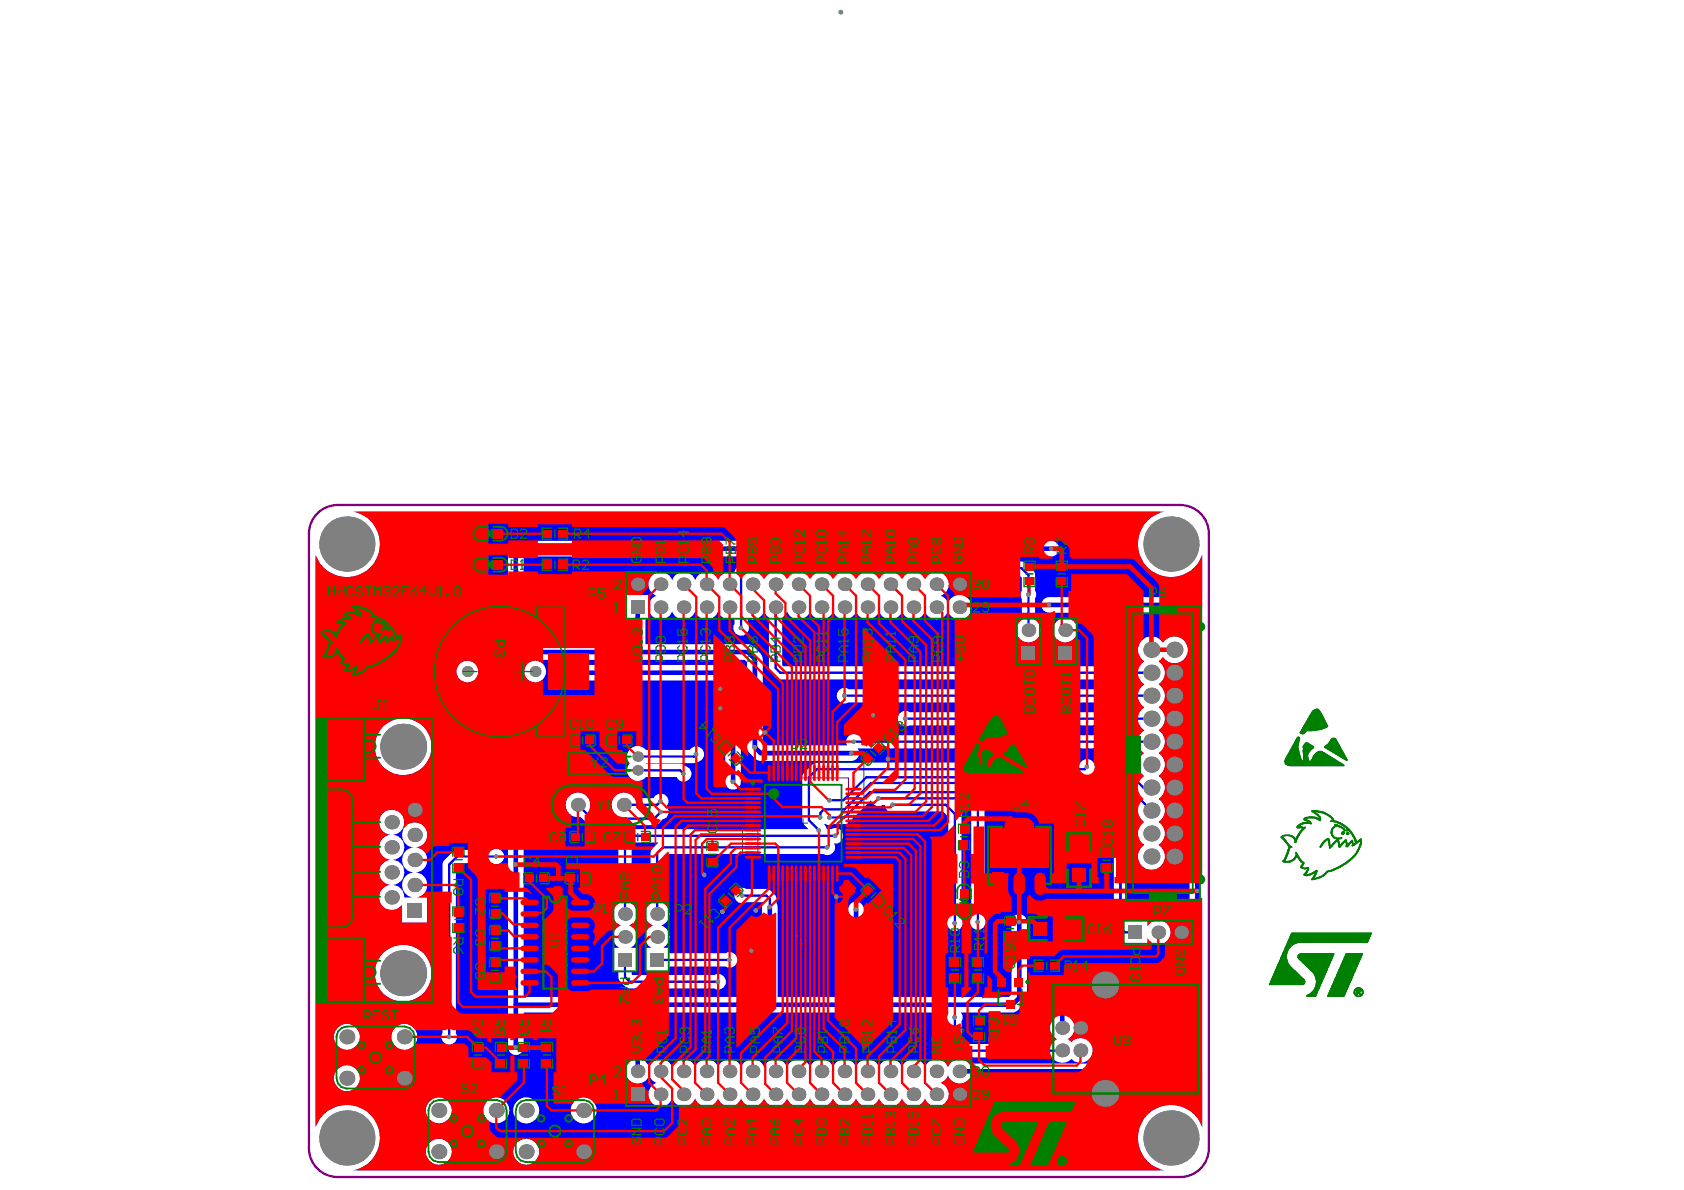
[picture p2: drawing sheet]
<svg xmlns="http://www.w3.org/2000/svg" width="297mm" height="210mm" viewBox="0 0 297 210" stroke-linecap="round" stroke-linejoin="round" font-family="sans-serif">
<path d="M55.7 90.9a5.1 5.1 0 0 1 3.9-1.8h148.6a5.1 5.1 0 0 1 5 5v108.4a5.1 5.1 0 0 1-5 5.1h-148.6a5.1 5.1 0 0 1-5.1-5.1v-108.4a5 5 0 0 1 1.2-3.2z" fill="none" stroke="#800080" stroke-width=".41"/>
<path d="M131 134.5h21.4v21.4h-21.4zM140.9 145.2h1.6M141.7 144.4v1.6" fill="none" stroke="#008000" stroke-width=".18"/>
<g fill="none" stroke="#800080" stroke-width=".18">
<path d="M133.7 137.2h16v16h-16z"/>
<circle cx="135.1" cy="138.7" r=".81"/>
</g>
<g fill="#00f">
<path d="M113.9 178.6h53.5a1.23 1.23 0 0 0-.1 1.5v4.4v.4l.3 .4a2.14 2.14 0 0 0 1.6 1.2h16.4a2.26 2.26 0 0 0 3.4 .3 2.18 2.18 0 0 0 3.1 0 2.18 2.18 0 0 0 0-3.1 2.18 2.18 0 0 0-3.1 .1l-.7-.5a2.14 2.14 0 0 0 .4-3.7v-.4h21.1v8.2l-.2 .2h-38.7a2.13 2.13 0 0 0-3.7 .6 2.14 2.14 0 0 0-2-1.4 2.14 2.14 0 0 0-2 1.4 2.14 2.14 0 0 0-2.1-1.4 2.14 2.14 0 0 0-2 1.4 2.14 2.14 0 0 0-2-1.4 2.14 2.14 0 0 0-2.1 1.4 2.14 2.14 0 0 0-2-1.4 2.14 2.14 0 0 0-2 1.4 2.14 2.14 0 0 0-2-1.4 2.14 2.14 0 0 0-2.1 1.4 2.14 2.14 0 0 0-2-1.4 2.14 2.14 0 0 0-2 1.4 2.14 2.14 0 0 0-2-1.4 2.14 2.14 0 0 0-2.1 1.4 2.14 2.14 0 0 0-2-1.4 2.14 2.14 0 0 0-2 1.4 2.14 2.14 0 0 0-2.1-1.4 2.14 2.14 0 0 0-2 1.4 2.14 2.14 0 0 0-2-1.4 2.14 2.14 0 0 0-2 1.4 2.14 2.14 0 0 0-2.1-1.4 2.14 2.14 0 0 0-2 1.4 2.14 2.14 0 0 0-2-1.4 2.14 2.14 0 0 0-2 1.4 2.14 2.14 0 0 0-2.1-1.4 2.14 2.14 0 0 0-2 1.4l-.6-.9z"/>
<path d="M114.6 108.2a2.15 2.15 0 0 0 2.1 1.1 2.15 2.15 0 0 0 1.9-1.5 2.14 2.14 0 0 0 2 1.5 2.14 2.14 0 0 0 2-1.5 2.14 2.14 0 0 0 2 1.5 2.14 2.14 0 0 0 2.1-1.5 2.15 2.15 0 0 0 2.8 1.3v1a1.37 1.37 0 0 0 1.2 2 1.37 1.37 0 0 0 1.2-2v-1a2.11 2.11 0 0 0 2.9-1.3l.5 .8 .3 .3 .1 9.2 .3 .6 .8 .8 .4 .3h63.8l.4 .6 .4 .3-.8 .9h-51.3a1.37 1.37 0 0 0-2.1 1.1 1.37 1.37 0 0 0 2.1 1.2h51.3l.4 .5 .4 .3-.8 .9h-40.6a1.37 1.37 0 0 0-2.1 1.1 1.37 1.37 0 0 0 2.1 1.2h40.6l.4 .6 .4 .3-.8 .9h-49.7a1.35 1.35 0 0 0-1.6 .1 1.35 1.35 0 0 0-.3 1.7h-14.7l-.2-.2v-15.1v-.3l-.4-.6-1.2-1.3-.6-.3-.4-.1h-18v-4.3h.7z"/>
<path d="M62.3 90.2h143.1l-.7 .2a5.8 5.8 0 0 0-2.3 9.7 5.8 5.8 0 0 0 9.7-2.2v9.3l-1.5-1.5-.7-.3-.3-.1-24.9 .1a1.38 1.38 0 0 0-1 1.5 1.38 1.38 0 0 0 1.4 1.2h23.9l.8 .8v67.5l-22.3 .1a2.53 2.53 0 0 0-1.5 1.9v1.2l-.2 .2a2.15 2.15 0 0 0 .7 3.5l-.7 .4-.3 .4h-15.8l-.1-.1v-3.9a1.28 1.28 0 0 0-.1-1.5h9.4l.6-.4 1.5-1.5 .2-.7-.1-13.7a1.38 1.38 0 0 0-1.5-1 1.38 1.38 0 0 0-1.2 1.3v12.8l-.4 .4h-25.6v-15.4a1.38 1.38 0 0 0-1.4-1.4 1.38 1.38 0 0 0-1.4 1.4v15.4h-12.4v-15.8l-.2-.7a2.16 2.16 0 0 0-1.4-2.4l-4-.1-.3-.2a1.38 1.38 0 0 0-1.7 1.5 1.38 1.38 0 0 0 2 1h3l-.2 .9v15.8h-42v-59.4h39l.4 .4v15v.4l.4 .6 1 1 .6 .4h.4h16a1.41 1.41 0 0 0 1.1-2.2h49.7l.8 .9a2.39 2.39 0 0 0 0 4l-.3 .2-1.1-1-.5-.2h-6.9a1.38 1.38 0 0 0-.5-1.8 1.38 1.38 0 0 0-1.9 .4h-46.8l-.5 .4-1.4 1.4-.3 .4-.1 .4v7.6l.2 .6 .9 1h-31.1l-.6 .1-1.7 1.7-.1 .5v10.8a2.14 2.14 0 0 0-1 2.1 2.14 2.14 0 0 0 1.4 1.7 2.15 2.15 0 0 0-1.4 1.9 2.15 2.15 0 0 0 1.1 2.1h-1.1v4.3h1v1.1l.3 .6a2.14 2.14 0 0 0 1.7 1.1h14.9l.3 .2a1.38 1.38 0 0 0 1.7-1.5 1.38 1.38 0 0 0-2-1h-14.5l-.1-.1v-.4h1v-4.3h-1.1a2.15 2.15 0 0 0 1.1-2.1 2.15 2.15 0 0 0-1.4-1.9 2.14 2.14 0 0 0 1.4-1.7 2.14 2.14 0 0 0-1-2.1v-10.3l.5-.5h4.3l-1.3 1.3-.2 .6v8.9a2.14 2.14 0 0 0-1 2.1 2.14 2.14 0 0 0 1.5 1.7 2.15 2.15 0 0 0-1.5 1.9 2.15 2.15 0 0 0 1.2 2.1h-1.1v4.3h4.3v-1h9.9l.3 .2a1.38 1.38 0 0 0 1.8-1.5 1.38 1.38 0 0 0-2.1-1.1h-9.9v-.9l-1.1-.1a2.14 2.14 0 0 0 1.1-2 2.14 2.14 0 0 0-1.4-1.9 2.14 2.14 0 0 0 1.4-1.7 2.14 2.14 0 0 0-1-2.1v-8.4l.3-.4h27.8l.4 .2a1.37 1.37 0 0 0 1.4-.5 1.37 1.37 0 0 0 .1-1.5 1.37 1.37 0 0 0 1.6-1.6 1.37 1.37 0 0 0-2-.9h-.9l-.2-.5-.3-.4 .2-.1 .1 .1a1.27 1.27 0 0 0 1.4 0h2l.5-.2 4.1-4a1.38 1.38 0 0 0 2.1 .8h.4v.3a1.4 1.4 0 0 0 2.1 .8h8.1l1 1v18l-.2 .4a1.38 1.38 0 0 0 1.5 1.7 1.38 1.38 0 0 0 1-2.1v-18.5l-.2-.6-.9-1h2.6l.2 .2v19.7l-.2 .4a1.38 1.38 0 0 0 1.5 1.7 1.38 1.38 0 0 0 1.1-2.1v-20.1l-.4-.9h23l.1 .1 .1 22.9 .3 .6 1.3 1.1v1h4.3v-1.1a2.18 2.18 0 0 0 3.4 .6 2.18 2.18 0 0 0-.1-3.4 2.18 2.18 0 0 0-3.3 .7v-1.1h-3.6v-22l2 2a2.51 2.51 0 0 0 1 2.7 2.38 2.38 0 0 0 0 4.1 2.37 2.37 0 0 0-.5 3.5 2.37 2.37 0 0 0 3.6 0 2.37 2.37 0 0 0-.5-3.5 2.38 2.38 0 0 0 0-4.1 2.38 2.38 0 0 0 0-4.1 2.38 2.38 0 0 0 0-4 2.4 2.4 0 0 0 0-4.1 2.4 2.4 0 0 0 0-4 2.38 2.38 0 0 0 0-4.1 2.38 2.38 0 0 0 0-4 2.38 2.38 0 0 0 0-4.1l.7-.7a2.38 2.38 0 0 0 3.6 .5 2.38 2.38 0 0 0 0-3.6 2.38 2.38 0 0 0-3.6 .6 2.38 2.38 0 0 0-3.7-.5 2.38 2.38 0 0 0 .4 3.7l-.8 .9h-62.9l-.1-.1v-8.5l.3-.3 .5-.8a2.14 2.14 0 0 0 2.1 1.5 2.14 2.14 0 0 0 2-1.5 2.14 2.14 0 0 0 2 1.5 2.14 2.14 0 0 0 2-1.5 2.14 2.14 0 0 0 2.1 1.5 2.14 2.14 0 0 0 2-1.5 2.14 2.14 0 0 0 2 1.5 2.14 2.14 0 0 0 2-1.5 2.14 2.14 0 0 0 2.1 1.5 2.14 2.14 0 0 0 2-1.5 2.14 2.14 0 0 0 2 1.5 2.14 2.14 0 0 0 2.1-1.5 2.14 2.14 0 0 0 2 1.5 2.14 2.14 0 0 0 2-1.5 2.17 2.17 0 0 0 3.4 1.1 2.17 2.17 0 0 0 0-3.5 2.17 2.17 0 0 0-3.4 1 1.95 1.95 0 0 0-1.3-1.3 2.13 2.13 0 0 0 .7-3.7h13.1l.5 .5v2.3l-.2 .7 .2 .7v3.7a2.18 2.18 0 0 0-.4 3.3 2.18 2.18 0 0 0 3.3 0 2.18 2.18 0 0 0-.5-3.3v-3.7l.2-.7-.2-.7-.1-3-.3-.6-1.2-1.2-.5-.3-49-.1a2.38 2.38 0 0 0-1.8 1.5l-.2 .6a2.11 2.11 0 0 0-2.8 1.2 2.14 2.14 0 0 0-2.1-1.4 2.14 2.14 0 0 0-2 1.4 2.14 2.14 0 0 0-2-1.4 2.14 2.14 0 0 0-2 1.4 2.16 2.16 0 0 0-3.6-.8 2.16 2.16 0 0 0 .8 3.6 2.02 2.02 0 0 0-1.2 1v-1.1h-4.3v4.3h.8v4.3h-18.7v-15.2l.2-.2 93.2-.1a1.38 1.38 0 0 0 1-1.5 1.38 1.38 0 0 0-1.3-1.2h-93.5h-.4l-.6 .4-1.2 1.3-.2 .7v86.9a1.38 1.38 0 0 0 1.4 1.4 1.38 1.38 0 0 0 1.4-1.4v-6.1h18.7v8.7l-.2 .1a2.17 2.17 0 0 0 .4 3.4 2.17 2.17 0 0 0 3.2-1.1 1.95 1.95 0 0 0 1.3 1.3 2.16 2.16 0 0 0-.8 3.6 2.16 2.16 0 0 0 3.6-.8 2.14 2.14 0 0 0 2 1.4 2.14 2.14 0 0 0 2-1.4 2.14 2.14 0 0 0 2 1.4 2.14 2.14 0 0 0 2.1-1.4 2.14 2.14 0 0 0 2 1.4 2.14 2.14 0 0 0 2-1.4 2.14 2.14 0 0 0 2 1.4 2.14 2.14 0 0 0 2.1-1.4 2.14 2.14 0 0 0 2 1.4 2.14 2.14 0 0 0 2-1.4 2.14 2.14 0 0 0 2.1 1.4 2.14 2.14 0 0 0 2-1.4 2.14 2.14 0 0 0 2 1.4 2.14 2.14 0 0 0 2-1.4 2.14 2.14 0 0 0 2.1 1.4 2.14 2.14 0 0 0 2-1.4 2.14 2.14 0 0 0 2 1.4 2.14 2.14 0 0 0 2-1.4 2.14 2.14 0 0 0 2.1 1.4 2.14 2.14 0 0 0 2-1.4 2.14 2.14 0 0 0 2 1.4 2.14 2.14 0 0 0 2.1-1.4 2.16 2.16 0 0 0 3.5 .8 2.16 2.16 0 0 0-.8-3.6 1.95 1.95 0 0 0 1.3-1.3 2.13 2.13 0 0 0 3.7 .6h39.3l.7-.2 1.2-1v9.7l-.4-.7a5.8 5.8 0 0 0-9.8-.9 5.8 5.8 0 0 0 3.5 9.2h-143.1l.7-.1a5.8 5.8 0 0 0 2.4-9.7 5.8 5.8 0 0 0-9.7 2.2v-100.9l.3 .7a5.8 5.8 0 0 0 9.9 .9 5.8 5.8 0 0 0-3.6-9.3zM185.7 111.1a2.2 2.2 0 0 0 4.4 0 2.2 2.2 0 0 0-4.4 0zM92.5 118.4a1.93 1.93 0 0 0 3.8 0 1.93 1.93 0 0 0-3.8 0zM80.5 118.4a1.95 1.95 0 0 0 3.9 0 1.95 1.95 0 0 0-3.9 0zM66.1 131.7a5 5 0 0 0 10 0 5 5 0 0 0-10 0zM111.1 132.1a1.81 1.81 0 0 0 0 2.6 1.87 1.87 0 0 0 .2 2.6 1.87 1.87 0 0 0 2.6-.2h5.5a1.38 1.38 0 0 0 2.3 .1 1.38 1.38 0 0 0-.9-2.1l-.4-.3-.4-.1h-6.1l8.8-.1a1.76 1.76 0 0 0 1.5-1.9 1.37 1.37 0 0 0-1.2-1 1.37 1.37 0 0 0-1.3 .6h-7.8a1.87 1.87 0 0 0-2.8-.2zM101.6 117.7a1.37 1.37 0 0 0-.3 1.5 1.37 1.37 0 0 0 1.2 .8h25.2l.2 .2v17.7a1.38 1.38 0 0 0 1.4 1.4 1.38 1.38 0 0 0 1.4-1.4v-18.4l-.1-.4a4.6 4.6 0 0 0-1.6-1.6l-.7-.2h-25.8h-.3zM100.4 140.4a2.19 2.19 0 0 0-.4 2.6 2.19 2.19 0 0 0 2.4 1.1l1.4 1.3 .6 .2 11.3-.1a2.26 2.26 0 0 0 1.2-1 1.34 1.34 0 0 0 .6-2.3 1.35 1.35 0 0 0-.2-2 1.35 1.35 0 0 0-2 .6h-3.4a2.18 2.18 0 0 0-3.1-.7 2.18 2.18 0 0 0-.5 3.1h-3.4l-.8-.8a2.19 2.19 0 0 0-1.1-2.4 2.19 2.19 0 0 0-2.6 .4zM78.4 151.7l-.3 .4v.4v29.7a1.37 1.37 0 0 0 1.1 2.1 1.37 1.37 0 0 0 1.2-2.1v-29.2l.7-.7h5.8a1.37 1.37 0 0 0 2-1.2 1.37 1.37 0 0 0-2-1.2h-6.5l-.6 .4zM67.5 143.5a2.25 2.25 0 0 0-.5 2.3 2.25 2.25 0 0 0 1.9 1.5 2.19 2.19 0 0 0-2 2.2 2.19 2.19 0 0 0 2 2.1 2.24 2.24 0 0 0-2 2.3 2.24 2.24 0 0 0 2 2.2 2.22 2.22 0 0 0-1.7 3.3 2.22 2.22 0 0 0 3.7 .1v3.3h4.5v-4.5h-2.1a2.19 2.19 0 0 0 2.1-2.2 2.19 2.19 0 0 0-2.1-2.2 2.24 2.24 0 0 0 2.1-2.2 2.24 2.24 0 0 0-2.1-2.2 2.24 2.24 0 0 0 1.9-3 2.24 2.24 0 0 0-3.3-1.1 2.24 2.24 0 0 0-.3 3.5l.4 .3 .9 .3a2.24 2.24 0 0 0-2 2.2 2.24 2.24 0 0 0 2 2.2 2.19 2.19 0 0 0-2 2.2 2.19 2.19 0 0 0 2 2.2h-1.6a2.15 2.15 0 0 0-2-2.2 2.24 2.24 0 0 0 2-2.2 2.24 2.24 0 0 0-2-2.3 2.19 2.19 0 0 0 2-2.1 2.19 2.19 0 0 0-2-2.2 2.23 2.23 0 0 0 1.8-3.2 2.23 2.23 0 0 0-3.6-.6zM66.1 171.7a5 5 0 0 0 10 0 5 5 0 0 0-10 0zM69 182.9a2.3 2.3 0 0 0 4.6 0 2.3 2.3 0 0 0-4.6 0zM58.9 182.9a2.3 2.3 0 0 0 4.6 0 2.3 2.3 0 0 0-4.6 0zM58.9 190.2a2.3 2.3 0 0 0 4.6 0 2.3 2.3 0 0 0-4.6 0zM100.7 195.8a2.3 2.3 0 0 0 4.5 0 2.3 2.3 0 0 0-4.5 0zM90.5 195.8a2.3 2.3 0 0 0 4.6 0 2.3 2.3 0 0 0-4.6 0zM85.2 195.8a2.3 2.3 0 0 0 4.6 0 2.3 2.3 0 0 0-4.6 0zM75.1 195.8a2.3 2.3 0 0 0 4.6 0 2.3 2.3 0 0 0-4.6 0zM90.5 203.1a2.3 2.3 0 0 0 4.6 0 2.3 2.3 0 0 0-4.6 0zM75.1 203.1a2.3 2.3 0 0 0 4.6 0 2.3 2.3 0 0 0-4.6 0z"/>
</g>
<path d="M120 135.9l.6 .6M122.8 133l-.4 .5M80.6 151.1l-1.4 1.4M116.5 141.4l-.6 .6M135.2 158l.6 .6M145.3 142.8l-.6 .6" fill="none" stroke="#00f" stroke-width=".41"/>
<path d="M128.3 118.7l1 1" fill="none" stroke="#00f" stroke-width=".81"/>
<circle cx="149" cy="122.7" r=".2" fill="#00f"/>
<g fill="none" stroke="#00f" stroke-width=".41">
<path d="M130.7 110.8v-9.8l.8-.8h48.7l1.2 1.2v9.8M136.8 107.1v10.7l.8 .9h65.5M112.5 135.9h7.5M112.5 133.5h9.9M149 122.7h54.1M150.6 130.8h52.5M159.7 126.8h43.4M191.7 135.3l-.4 .4h-47.2l-1.4 1.4v7.6l1.8 1.8M203.1 138.9h-1.4l-1.8-1.8h-47.1l-4 4.1h-2.5M79.2 152.5v30.4M80.6 151.1h6.9M101.9 142l2.5 2.4h11l1.2-1.2"/>
<path d="M110 142h5.9M130.9 158h4.3M135.8 158.6v1.4M144.7 143.4v.8M145.3 142.8h3.7l4.6-4.7h44.7l4.8 4.9M145.9 149.5h-29l-1 1v10.7M146.3 144.2h2.7l4.4-4.5h43.4l.8 .8v23.1l.8 .9h1.9M147.3 147.4h-35.8l-1.3 1.2v12.6M155 140.8h16.6l.9 1v20.8M157.5 142h9.3l1.6 1.6v19.2M110.2 169.3v3.1l.9 .8h15.6M115.9 169.3h12.8"/>
<path d="M168.4 179.4v5.1l.8 .8h18.2"/>
</g>
<path d="M185.5 96.8h-93.5l-1 1v86.9M91 115h40.9l1.3 1.2v15.6l1 1h16M102.5 118.7h25.8M112.5 107.1v7.9M129.3 119.7v18.2M185.1 106.7h24.5l1.6 1.6v79.7l-1 1h-41M135.8 160v17.2M112.5 177.2v11.8M151 160.4v16.8M179.8 162.6v13.4l-1.2 1.2h-87.6M211.2 177.8h-23.3l-.5 .6v2.9" fill="none" stroke="#00f" stroke-width=".81"/>
<g fill="#808080">
<circle cx="116.5" cy="143.2" r=".41"/>
<circle cx="127" cy="124.9" r=".41"/>
<circle cx="127" cy="121.5" r=".41"/>
<circle cx="90.9" cy="152.5" r=".41"/>
<circle cx="151" cy="160.4" r=".41"/>
<circle cx="181.4" cy="104.9" r=".41"/>
<circle cx="127.4" cy="160.8" r=".41"/>
<circle cx="179.7" cy="162.6" r=".41"/>
<circle cx="185.4" cy="96.8" r=".41"/>
<circle cx="148.3" cy="2.1" r=".41"/>
<circle cx="148.9" cy="122.7" r=".41"/>
<circle cx="157.4" cy="142" r=".41"/>
<circle cx="90.9" cy="184.7" r=".41"/>
<circle cx="133.3" cy="160.6" r=".41"/>
<circle cx="124.2" cy="154.3" r=".41"/>
<circle cx="154.9" cy="140.8" r=".41"/>
<circle cx="150.1" cy="132.8" r=".41"/>
<circle cx="130.9" cy="158" r=".41"/>
<circle cx="135.7" cy="160" r=".41"/>
<circle cx="116.5" cy="141.4" r=".41"/>
<circle cx="79.2" cy="182.9" r=".41"/>
<circle cx="87.5" cy="151.1" r=".41"/>
<circle cx="147.3" cy="147.4" r=".41"/>
<circle cx="126.6" cy="173.2" r=".41"/>
<circle cx="128.7" cy="169.3" r=".41"/>
<circle cx="191.7" cy="135.3" r=".41"/>
<circle cx="144.4" cy="146.5" r=".41"/>
<circle cx="159.7" cy="126.8" r=".41"/>
<circle cx="150.6" cy="130.8" r=".39"/>
<circle cx="146.3" cy="141.2" r=".41"/>
<circle cx="144.7" cy="144.2" r=".41"/>
<circle cx="146.3" cy="144.2" r=".41"/>
<circle cx="172.4" cy="162.6" r=".41"/>
<circle cx="168.4" cy="162.8" r=".41"/>
<circle cx="211.2" cy="157.2" r=".41"/>
<circle cx="185" cy="106.7" r=".41"/>
<circle cx="168.4" cy="179.4" r=".41"/>
<circle cx="103.5" cy="118.7" r=".41"/>
<circle cx="102.5" cy="118.7" r=".41"/>
<circle cx="122.8" cy="133" r=".41"/>
<circle cx="120.5" cy="136.5" r=".41"/>
<circle cx="129.3" cy="137.9" r=".41"/>
<circle cx="133.1" cy="131.8" r=".41"/>
<circle cx="147.5" cy="158.2" r=".41"/>
<circle cx="156.6" cy="133.9" r=".41"/>
<circle cx="154" cy="126.2" r=".41"/>
<circle cx="132.5" cy="167.7" r=".41"/>
<circle cx="134.9" cy="129.2" r=".41"/>
<circle cx="130.7" cy="110.8" r=".41"/>
<circle cx="145.9" cy="149.5" r=".41"/>
<circle cx="110" cy="142" r="1.22"/>
<circle cx="116.5" cy="103.1" r="1.2"/>
<circle cx="132.7" cy="103.1" r="1.2"/>
<circle cx="149" cy="103.1" r="1.2"/>
<circle cx="165.2" cy="103.1" r="1.2"/>
<circle cx="207.2" cy="138.9" r="1.42"/>
<circle cx="207.2" cy="122.7" r="1.42"/>
<circle cx="61.2" cy="182.9" r="1.32"/>
<circle cx="77.4" cy="195.9" r="1.32"/>
<circle cx="116.5" cy="193" r="1.2"/>
<circle cx="116.5" cy="189" r="1.2"/>
<circle cx="116.5" cy="107.1" r="1.2"/>
<circle cx="132.7" cy="193" r="1.2"/>
<circle cx="132.7" cy="189" r="1.2"/>
<circle cx="132.7" cy="107.1" r="1.2"/>
<circle cx="149" cy="193" r="1.2"/>
<circle cx="149" cy="189" r="1.2"/>
<circle cx="149" cy="107.1" r="1.2"/>
<circle cx="165.2" cy="193" r="1.2"/>
<circle cx="165.2" cy="189" r="1.2"/>
<circle cx="165.2" cy="107.1" r="1.2"/>
<circle cx="181.4" cy="111.2" r="1.2"/>
<circle cx="187.9" cy="111.2" r="1.2"/>
<circle cx="207.2" cy="147" r="1.42"/>
<circle cx="207.2" cy="143" r="1.42"/>
<circle cx="207.2" cy="134.9" r="1.42"/>
<circle cx="207.2" cy="130.8" r="1.42"/>
<circle cx="207.2" cy="118.7" r="1.42"/>
<circle cx="207.2" cy="114.6" r="1.42"/>
<circle cx="61.2" cy="190.2" r="1.32"/>
<circle cx="77.4" cy="203.2" r="1.32"/>
<circle cx="207.2" cy="126.8" r="1.42"/>
<circle cx="207.2" cy="151.1" r="1.42"/>
<circle cx="69.1" cy="158.3" r="1.26"/>
<circle cx="73.1" cy="151.7" r="1.26"/>
<circle cx="101.9" cy="142" r="1.22"/>
<circle cx="112.5" cy="135.9" r=".91"/>
<circle cx="112.5" cy="103.1" r="1.2"/>
<circle cx="124.6" cy="103.1" r="1.2"/>
<circle cx="120.6" cy="103.1" r="1.2"/>
<circle cx="140.9" cy="103.1" r="1.2"/>
<circle cx="136.8" cy="103.1" r="1.2"/>
<circle cx="153" cy="103.1" r="1.2"/>
<circle cx="144.9" cy="103.1" r="1.2"/>
<circle cx="161.1" cy="103.1" r="1.2"/>
<circle cx="157.1" cy="103.1" r="1.2"/>
<circle cx="190.6" cy="181.3" r="1.22"/>
<circle cx="187.4" cy="181.3" r="1.22"/>
<circle cx="203.1" cy="138.9" r="1.42"/>
<circle cx="203.1" cy="122.7" r="1.42"/>
<circle cx="71.3" cy="182.9" r="1.32"/>
<circle cx="71.1" cy="171.7" r="4.1"/>
<circle cx="69.1" cy="153.9" r="1.26"/>
<circle cx="73.1" cy="156.1" r="1.26"/>
<circle cx="73.1" cy="147.3" r="1.26"/>
<circle cx="69.1" cy="149.5" r="1.26"/>
<circle cx="69.1" cy="145" r="1.26"/>
<circle cx="73.1" cy="142.9" r="1.26"/>
<circle cx="71.1" cy="131.7" r="4.1"/>
<circle cx="87.5" cy="195.9" r="1.32"/>
<circle cx="82.4" cy="118.5" r=".95"/>
<circle cx="92.8" cy="195.9" r="1.32"/>
<circle cx="94.4" cy="118.5" r=".95"/>
<circle cx="112.5" cy="189" r="1.2"/>
<circle cx="110.2" cy="161.2" r="1.2"/>
<circle cx="112.5" cy="133.5" r=".91"/>
<circle cx="124.6" cy="193" r="1.2"/>
<circle cx="120.6" cy="193" r="1.2"/>
<circle cx="124.6" cy="189" r="1.2"/>
<circle cx="120.6" cy="189" r="1.2"/>
<circle cx="124.6" cy="107.1" r="1.2"/>
<circle cx="120.6" cy="107.1" r="1.2"/>
<circle cx="140.9" cy="193" r="1.2"/>
<circle cx="136.8" cy="193" r="1.2"/>
<circle cx="140.9" cy="189" r="1.2"/>
<circle cx="136.8" cy="189" r="1.2"/>
<circle cx="140.9" cy="107.1" r="1.2"/>
<circle cx="136.8" cy="107.1" r="1.2"/>
<circle cx="153" cy="193" r="1.2"/>
<circle cx="144.9" cy="193" r="1.2"/>
<circle cx="153" cy="189" r="1.2"/>
<circle cx="144.9" cy="189" r="1.2"/>
<circle cx="153" cy="107.1" r="1.2"/>
<circle cx="144.9" cy="107.1" r="1.2"/>
<circle cx="161.1" cy="193" r="1.2"/>
<circle cx="157.1" cy="193" r="1.2"/>
<circle cx="161.1" cy="189" r="1.2"/>
<circle cx="157.1" cy="189" r="1.2"/>
<circle cx="161.1" cy="107.1" r="1.2"/>
<circle cx="157.1" cy="107.1" r="1.2"/>
<circle cx="187.4" cy="185.3" r="1.22"/>
<circle cx="190.6" cy="185.3" r="1.22"/>
<circle cx="203.1" cy="143" r="1.42"/>
<circle cx="203.1" cy="147" r="1.42"/>
<circle cx="203.1" cy="130.8" r="1.42"/>
<circle cx="203.1" cy="134.9" r="1.42"/>
<circle cx="203.1" cy="118.7" r="1.42"/>
<circle cx="203.1" cy="114.6" r="1.42"/>
<circle cx="71.3" cy="190.2" r="1.32"/>
<circle cx="87.5" cy="203.2" r="1.32"/>
<circle cx="92.8" cy="203.2" r="1.32"/>
<circle cx="110.2" cy="165.3" r="1.2"/>
<circle cx="204.3" cy="164.5" r="1.2"/>
<circle cx="203.1" cy="126.8" r="1.42"/>
<circle cx="203.1" cy="151.1" r="1.42"/>
<circle cx="128.7" cy="103.1" r="1.2"/>
<circle cx="169.2" cy="103.1" r="1.2"/>
<circle cx="128.7" cy="193" r="1.2"/>
<circle cx="102.9" cy="195.9" r="1.32"/>
<circle cx="128.7" cy="189" r="1.2"/>
<circle cx="115.9" cy="161.2" r="1.2"/>
<circle cx="128.7" cy="107.1" r="1.2"/>
<circle cx="169.2" cy="193" r="1.2"/>
<circle cx="169.2" cy="189" r="1.2"/>
<circle cx="169.2" cy="107.1" r="1.2"/>
<circle cx="194.9" cy="173.7" r="2.39"/>
<circle cx="61.2" cy="200.7" r="4.9"/>
<circle cx="61.2" cy="96" r="4.9"/>
<circle cx="102.9" cy="203.2" r="1.32"/>
<circle cx="115.9" cy="165.3" r="1.2"/>
<circle cx="208.4" cy="164.5" r="1.2"/>
<circle cx="194.9" cy="192.9" r="2.39"/>
<circle cx="206.5" cy="200.7" r="4.9"/>
<circle cx="206.5" cy="96" r="4.9"/>
</g>
<g fill="#808080">
<path d="M180.2 114h2.4v2.4h-2.4z" fill-rule="evenodd"/>
<path d="M186.7 114h2.4v2.4h-2.4z" fill-rule="evenodd"/>
<path d="M71.9 159.3h2.5v2.5h-2.5z" fill-rule="evenodd"/>
<path d="M111.3 191.8h2.4v2.4h-2.4z" fill-rule="evenodd"/>
<path d="M109 168.1h2.5v2.4h-2.5z" fill-rule="evenodd"/>
<path d="M111.3 105.9h2.4v2.4h-2.4z" fill-rule="evenodd"/>
<path d="M199 163.2h2.5v2.5h-2.5z" fill-rule="evenodd"/>
<path d="M114.7 168.1h2.4v2.4h-2.4z" fill-rule="evenodd"/>
</g>
<g fill="#f00">
<path d="M129.9 164.1l2.6-2.6a1.13 1.13 0 0 0 1.7-.1l.5-.4h.1a1.32 1.32 0 0 0 1.9 0l.2 .1v16.8l-6.9 6.9-.1-.1v-14.7a1.27 1.27 0 0 0 0-1.4z"/>
<path d="M152.2 110.8l.1-.1 6.2 6.2v9.2a1.27 1.27 0 0 0 0 1.4v9.5l-1.1 1.2h-1.6l-.1-.2 1.8-1.8 .3-.5v-3.5a2.03 2.03 0 0 0-1.5-1.5h-1.3a1.42 1.42 0 0 0-1.2 1.2h-.2l-.5-.5-.2 .3-.9-.2-.1-.2a1.36 1.36 0 0 0-.4-1.5 1.36 1.36 0 0 0-1.6-.1h-1.1v-1.8l3-3 .3-.4 .1-.5z"/>
<path d="M148.8 152.5l.1-.2 8.6 .1v27.8l-5.2 5.2-.1-.1-.1-.7-.3-.5-4.6-4.6v-20l.2-.2a1.14 1.14 0 0 0 1.2-.6 1.14 1.14 0 0 0-.2-1.3l-.4-.4v-.6a1.19 1.19 0 0 0 .8-1.2h.9l1.3 1.4v.2l-.2 .2 .2 .2a2.88 2.88 0 0 0-1.2 3.9 1.37 1.37 0 0 0 1.6 .6 1.37 1.37 0 0 0 1-1.3v-.7l.5-.5 .2 .2 2.4-2.4-2.4-2.3-.2 .2h-.2l-2-1.8-.6-.2h-1.3z"/>
<path d="M125.8 112l.2-.1 10.1 10.1v6.4l-.2 .1a1.15 1.15 0 0 0-1.7-.2 1.15 1.15 0 0 0 0 1.7l1.1 1.2v2.8a1.07 1.07 0 0 0-.8 .8h-.2v-2.3a1.37 1.37 0 0 0-1.1-2 1.37 1.37 0 0 0-1.2 2v.8l-.2 .1-2-2-2.3 2.4 2.3 2.3 .4-.3 1.6 1.5 .5 .2h2.2l.1 .4-.2 .2-2.9-.1a1.05 1.05 0 0 1-1-.8 1.37 1.37 0 0 0-1.9-.4 1.37 1.37 0 0 0-.4 1.9l-.1 .1h-2.1l-.2-.2z"/>
<path d="M63 90.2h141.6l.1 .3a5.8 5.8 0 0 0-2.5 9.4 5.8 5.8 0 0 0 9.7-1.6l.2 .1v57.5l-.2 .1-.7-.2h-14.6v-1.1h.3v-3.4h-3.4v3.4h.3v1.1h-1.3v-3.5h-4.4v3.5h-2.6l-.2-1.6 .1-.2h.5v-8.7h-2.6a2.52 2.52 0 0 0-2.5-2h-1.7l-.8-.3h-7.4l-.4 .1-.6 .3-1.1 1.2h-.4v-35.3l.2-.2a2.08 2.08 0 0 0 2.6-1h13.9l.8-.3h.2v2.1a2.16 2.16 0 0 0 .6 3.1 2.16 2.16 0 0 0 3-.6h.2l.7 .7v21.5l-.2 .3a1.38 1.38 0 0 0 1.5 1.7 1.38 1.38 0 0 0 1-2v-22l-.1-.6-1.9-1.9-1.2-.1-.3-.4-.9-.5v-4.9h.4v-2.9h9.9l2.9 2.9v8.5a2.4 2.4 0 0 0 0 3.9v.2l-.3 .2a2.39 2.39 0 0 0 .3 3.6v.2l-.3 .2a2.39 2.39 0 0 0 .3 3.7v.2l-.3 .2a2.39 2.39 0 0 0 .3 3.6v.2l-.3 .3a2.39 2.39 0 0 0 .3 3.6v.1l-.3 .3a2.39 2.39 0 0 0 .3 3.6v.2l-.3 .2a2.39 2.39 0 0 0 .3 3.6v.2l-.3 .3a2.39 2.39 0 0 0 .3 3.6v.2l-.3 .2a2.39 2.39 0 0 0 .3 3.6v.2l-.3 .3a2.38 2.38 0 0 0 .1 3.4 2.38 2.38 0 0 0 3.5-.3 2.38 2.38 0 0 0-.6-3.4l.4-.4a2.38 2.38 0 0 0-.4-3.7l.4-.4a2.38 2.38 0 0 0-.4-3.6l.4-.4a2.38 2.38 0 0 0-.4-3.7l.4-.4a2.46 2.46 0 0 0-.4-3.7 2.36 2.36 0 0 0 0-3.9l.4-.4a2.38 2.38 0 0 0-.4-3.7l.4-.4a2.38 2.38 0 0 0-.4-3.6l.4-.4a2.38 2.38 0 0 0-.4-3.7l.6-.7h.2a2.38 2.38 0 0 0 3.6 .4 2.38 2.38 0 0 0 0-3.5 2.38 2.38 0 0 0-3.6 .3h-.2l-.5-.5-.1-9.4-.3-.6-3.8-3.7-.4-.4h-.6h-10.4v-.4h-.2a2.37 2.37 0 0 0-1.5-2.8 4.1 4.1 0 0 0-2.4 .2 1.37 1.37 0 0 0-.7 1.6 1.37 1.37 0 0 0 1.5 1v.4h-2.3v-.4h-3.4v6l.2 .2-.2 .9h-9.4a1.91 1.91 0 0 0-1.9-.2l-.3-.1-.1-.5-.9-1 .1-.4a2.18 2.18 0 0 0-1.7-2.2 2.18 2.18 0 0 0-2.5 1.2l-.2-.1a2.15 2.15 0 0 0-3.8 .1l-.3-.1a2.15 2.15 0 0 0-3.8 .1l-.2-.1a2.15 2.15 0 0 0-3.8 .1l-.3-.1a2.15 2.15 0 0 0-3.8 .1l-.2-.1a2.15 2.15 0 0 0-3.8 .1l-.3-.1a2.15 2.15 0 0 0-3.8 .1l-.2-.1a2.15 2.15 0 0 0-3.8 .1l-.3-.1a2.15 2.15 0 0 0-3.8 .1h-.2l-.7-.9-.1-5.9-.3-.6-1.4-1.4-.5-.3h-26.7v-.5h-6v.5h-5.3v-.6h-3.5v3.5h3.5v-.6h5.3v.5h6v-.5h25.9l.7 .7v5.2l-.8 .9h-.1l-.8-.9v-.9l-.3-.5-1.3-1.2-.6-.2h-22.7v-.5h-6v.5h-5.3v-.5h-3.5v3.5h3.5v-.6h5.3v.5h6v-.5h15v.2l-.5 .2a2.14 2.14 0 0 0-1 2.3l-.9 1-.1 .5h-3.1v4.3h3v22.3l-.1 .1-1-.2v-2.5h-3.3v3.3h.8l.9 .9 .1 .7 .2 .6v.2h-2l-3.2-3.2v-2.5h-3.3v3.3h.8l4.7 4.6 .5 .2h2.6l.1 .1a1.86 1.86 0 0 0 2.1 .4l.1 .1 .1 3.9 1.8 2a1.33 1.33 0 0 0 1.3 1v.2l-.7 .9v3.3l-.2 .1-.1-.1v-3h-.6l-.1-.9-2.6-2.7a2.19 2.19 0 0 0-2-2.6 2.19 2.19 0 0 0-2.3 2.3 2.19 2.19 0 0 0 2.6 2l1.7 1.7-.1 3.5h3.1v.2l-.4 .4h-26.6a1.37 1.37 0 0 0-2 1.2 1.37 1.37 0 0 0 2 1.2h1.3l.1 .1a1.53 1.53 0 0 0 2 1.5v2.7h1.2l.9 1h-.2l-.4-.2-.4-.1h-3.7v-.5h-3.3v14.7h3.3v-1h1.9l.1 .2-.1 .3a1.45 1.45 0 0 0 .3 1.4 1.42 1.42 0 0 0 .1 2l-.1 .2h-6.8l-.1-.1v-19.3l-.2-.6-1.6-1.6v-4.3h-3.3v.5l-2.4 .1-.5 .2-1 1h-.2l-.8-.8-.6-.2v-.1l.6-.2a2.24 2.24 0 0 0 .5-3.5 2.24 2.24 0 0 0-3.5 .4l-.2-.1 .1-.4a2.23 2.23 0 0 0-1.5-2.7 2.23 2.23 0 0 0-2.8 1.5 2.23 2.23 0 0 0 1.5 2.7v.3l-.4 .1a2.24 2.24 0 0 0-1.1 2.2 2.24 2.24 0 0 0 1.5 1.9v.2l-.4 .1a2.24 2.24 0 0 0-1.1 2.2 2.24 2.24 0 0 0 1.5 1.9v.2l-.4 .1a2.24 2.24 0 0 0-.6 3.4 2.24 2.24 0 0 0 3.4 .1h.1v3h4.5v-4.5h-1.3v-.2l.6-.4 .4-.4h4.6v1.9h-.5v6h.5v11.6l.1 .4 .2 .4a2.14 2.14 0 0 0 1.7 1.2h15.4a2.16 2.16 0 0 0 1.3-1.6v-5.2l-1.6-1.7-.9-.1v-.2a1.5 1.5 0 0 0-.3-1.7 1.47 1.47 0 0 0 0-2 1.47 1.47 0 0 0 0-2 1.58 1.58 0 0 0 0-2.1l.5-.1 .4-.3a2.86 2.86 0 0 0 1.1-3.5l-.3-.5-1-1 .1-.2h1.2v-.3h1.3v.3h.4v1.2l.6 .9-.1 .1a1.48 1.48 0 0 0 1.4 1.8h2.6a1.46 1.46 0 0 0 1.1-1.6 1.46 1.46 0 0 0-1.4-1.3h-.7l-.8-.8v-.3h.3v-3.3h-2.4l-.2-.9 .2-.1h15.4l.6-.2 1.9-1.9 .2 .1v9.8h-.2a2.17 2.17 0 0 0-3.5-.4 2.17 2.17 0 0 0 .6 3.5v.1l-.5 .4-1.8 1.8-.2-.1v-.1a2.31 2.31 0 0 0-1.2-2l.1-.2a2.18 2.18 0 0 0 .6-3.3 2.18 2.18 0 0 0-3.4 .1 2.18 2.18 0 0 0 .8 3.3v.1l-.9 .8h-.9l-.5 .4-1.6 1.6-.4 .7h-.1l-.4-.5 .2-.3a1.45 1.45 0 0 0-.2-1.7 1.46 1.46 0 0 0 .3-1.6 1.46 1.46 0 0 0-1.3-.9h-2.7a1.46 1.46 0 0 0-.7 2.5 1.47 1.47 0 0 0 0 2 1.47 1.47 0 0 0 0 2 1.47 1.47 0 0 0 0 2 1.47 1.47 0 0 0 0 2.1 1.46 1.46 0 0 0-.2 1.5 1.46 1.46 0 0 0 1.3 .9h2.3l.8-.3h7.4l.6-.3 1.4-1.4a1.41 1.41 0 0 0 .4-1.3h3.9v11.1l-4.4 4.5a2.18 2.18 0 0 0-3.3 1.6 2.18 2.18 0 0 0 2.9 2.3l.2 .1 .1 .5 .9 1a2.05 2.05 0 0 0 .5 1.9v.2h-10a2.31 2.31 0 0 0-3.9 0h-3.2l-.2-.1v-5.5h.5v-6h-3.3v.4h-.7v-.4h-3.4v.3l-.2 .1h-.5v-.4h-3.3v.8h-.2l-.5-.2v-.6h-1.7l-1.1-1-.5-.3-2.8-.1-.7-.2-.7 .2h-5.2a2.31 2.31 0 0 0-3.5-.6 2.31 2.31 0 0 0 0 3.6 2.31 2.31 0 0 0 3.5-.6h5.2l.7 .2 .7-.2h2l.7 .7v1.7h3.1l1 .9v1.7h3.3v-2.9h.7v2.9h.5v1.4l-3.1 3.1a2.31 2.31 0 0 0-2.7 1.4 2.31 2.31 0 0 0 1 2.8v1.1l.1 .6 1.2 1.1 4.9 .1v.2a2.3 2.3 0 0 0-1.9 3.2 2.3 2.3 0 0 0 3.7 .8 2.3 2.3 0 0 0-.5-3.7l-.9-.3v-.2l24.4-.1 .5-.3 1.7-1.6 .1-.6v-2.9l.2-.1a2.08 2.08 0 0 0 2.6-1.1l.3 .1a2.15 2.15 0 0 0 3.8-.1l.2 .1a2.15 2.15 0 0 0 3.8-.1l.3 .1a2.15 2.15 0 0 0 3.8-.1l.2 .1a2.15 2.15 0 0 0 3.9-.1l.2 .1a2.15 2.15 0 0 0 3.8-.1l.2 .1a2.15 2.15 0 0 0 3.9-.1l.2 .1a2.15 2.15 0 0 0 3.8-.1l.3 .1a2.15 2.15 0 0 0 3.8-.1l.2 .1a2.15 2.15 0 0 0 3.8-.1l.3 .1a2.15 2.15 0 0 0 3.8-.1l.2 .1a2.16 2.16 0 0 0 3.5 .4 2.16 2.16 0 0 0-.6-3.4v-.2l.5-.4 .4-.6h.2a2.18 2.18 0 0 0 3.3 .8 2.18 2.18 0 0 0 0-3.4 2.18 2.18 0 0 0-3.3 .7l-.2-.1a2.04 2.04 0 0 0-2.6-1l-.2-.1v-38.4v-.4l-.3-.4 2.2-.1 2-1.9 .2 .1v4.9h.5v5.3h-.6v3.5h3.5v-3.5h-.6v-5.3h.5v-4.8h1.9v8.2h4.2l.2 .2-.1 .2a4.9 4.9 0 0 0 .5 3.9v2.5h-1.9v.4a2.07 2.07 0 0 0-2.4 1.8v5.1h-.4v-4.8l.1-.3a1.38 1.38 0 0 0-1.5-1.7 1.38 1.38 0 0 0-1 2v4.8h-.5v6h.5v.4l-1.5 1.5h-.2v-1.9h.5v-6h-.5v-4.6l.2-.3a1.38 1.38 0 0 0-1.5-1.7 1.38 1.38 0 0 0-1 2v4.6h-.5v6h.5v4.7a1.37 1.37 0 0 0 .2 1.7 1.37 1.37 0 0 0 1.8 0l.2 .1v1.4l.1 .6 1.4 1.3v.6h.5l.1 2.9 1.7 1.7h16.6h.4l.4-.3a2.18 2.18 0 0 0 1-1.2v-.5a2.22 2.22 0 0 0 .5-3.2 2.22 2.22 0 0 0-3.3-.2l-.4-.3v-.2a2.19 2.19 0 0 0 .6-3.3 2.19 2.19 0 0 0-3.3 0 2.19 2.19 0 0 0 .5 3.3v.2l-.5 .3a2.12 2.12 0 0 0-.1 2.9l-.1 .2h-11.4l-.3-.3v-2h.4v-6l.2-.1h2v.5h3.3v-3.4h-3.3v.5h-2.8l-.4 .1-.1-.1 .3-.4a1.98 1.98 0 0 0 .2-1.5h.4v-2l.2-.1 .7 .7v2.2h6.4v-3.4h.2v.5h6v-1.7l.5-.4 16.1-.1a2.16 2.16 0 0 0 1.3-1.5v-2l.4-.3a2.16 2.16 0 0 0-.1-3.2 2.16 2.16 0 0 0-3.2 .4l-.2-.1v-.8h-4.3v4.3h4.3v-.8l.2-.1 .5 .6v1.2h-15.5l-.6 .2-1 1h-4.4v.5h-1.5a2.44 2.44 0 0 0-1.2 1l-.3 .5-.1 .6-.1 .2h-.8l-.7-.7v-6.6h2.9v-.2l.5-.1h1.1v2.1h4.3v-4.3h-2.4l-.7-.5h-1.4v-2.9l.3-.5h.2a1.9 1.9 0 0 0 2.9 .7h26.6l.7-.2 .2 .1v39.9l-.2 .1-.2-.3a5.8 5.8 0 0 0-9.6-1.2 5.8 5.8 0 0 0 2.6 9.3l-.1 .2h-141.5l-.1-.2 .8-.3a5.8 5.8 0 0 0 1.4-9.4 5.8 5.8 0 0 0-9.3 1.9l-.2-.1v-99.9l.2-.1 .1 .3a5.8 5.8 0 0 0 9.6 1.2 5.8 5.8 0 0 0-2.6-9.4zM179.2 111.1a2.2 2.2 0 0 0 4.4 0 2.2 2.2 0 0 0-4.4 0zM93 117.1a1.93 1.93 0 0 0-.1 2.6 1.93 1.93 0 0 0 2.7 .3h.2v2.6h9.1v-8.3h-9.1v2.6l-.2 .1a1.87 1.87 0 0 0-2.6 .1zM80.5 118.4a1.95 1.95 0 0 0 3.9 0 1.95 1.95 0 0 0-3.9 0zM66.1 131.7a5 5 0 0 0 10 0 5 5 0 0 0-10 0zM100.4 140.4a2.15 2.15 0 0 0 .4 3.4v2.2h-1.1v3.3h3.4v-5.5a2.18 2.18 0 0 0 .5-3.2 2.18 2.18 0 0 0-3.2-.2zM66.1 171.7a5 5 0 0 0 10 0 5 5 0 0 0-10 0zM58.9 182.9a2.3 2.3 0 0 0 4.6 0 2.3 2.3 0 0 0-4.6 0zM58.9 190.2a2.3 2.3 0 0 0 4.6 0 2.3 2.3 0 0 0-4.6 0zM75.1 195.8a2.3 2.3 0 0 0 4.6 0 2.3 2.3 0 0 0-4.6 0zM75.1 203.1a2.3 2.3 0 0 0 4.6 0 2.3 2.3 0 0 0-4.6 0z"/>
</g>
<g fill="none" stroke="#f00" stroke-width=".41">
<path d="M92.7 158.5l.7 .7M93.3 154.9v.6M116.5 141.4l1.1 1M80.8 176.8l.9 .8M83.1 175l.8 .8M87.3 166.8l.5 .5M89.7 164.1l.9 1M93.2 165.1l.2 .2M93.4 173.4v1.6l-.8 .8M93.6 161l-.2 .2M96.3 171.3l1 1.1M97.3 177.2l-.4 .4"/>
<path d="M116.5 187.6v1.4M116.5 193v2.1"/>
</g>
<circle cx="120.6" cy="193" r=".2" fill="#f00"/>
<path d="M124.6 139.1l.9 .9M129.3 137.9l1.3 1.3M120.2 144.8l-1 1M124.7 148h1v1.4M125.7 152h.1M129.8 157h.2M129.9 151.1v1.8M132.6 151.2h.2l-.2 .2M120.6 187.1v1.9M125.1 186.3l-.5 .4v2.3M132.7 186.5v2.5" fill="none" stroke="#f00" stroke-width=".41"/>
<g fill="#f00">
<circle cx="132.8" cy="146.4" r=".2"/>
<circle cx="132.8" cy="139.2" r=".2"/>
</g>
<path d="M132.7 103.1v.8M132.3 136.3h.9M135.6 136.3h.1M135.7 154.1v1.8M136.8 186.7v2.3" fill="none" stroke="#f00" stroke-width=".41"/>
<circle cx="135" cy="129.2" r=".2" fill="#f00"/>
<path d="M135.8 128.4l-.8 .8" fill="none" stroke="#f00" stroke-width=".41"/>
<circle cx="135" cy="129.2" r=".2" fill="#f00"/>
<path d="M136.8 103.1v1.6M142.1 187.4l-1.2 1.2v.4" fill="none" stroke="#f00" stroke-width=".41"/>
<circle cx="142.9" cy="154.1" r=".2" fill="#f00"/>
<g fill="none" stroke="#f00" stroke-width=".41">
<path d="M124.6 100.6v2.5l2.3 2.2v5.9M128.7 107.1v4.1M132.7 107.1v1.4M134.8 105.9v2.8M136.8 107.1v1.6M138.5 106.4v2.2M144.9 107.1l.4 .4M181.6 102.5v2.2M187.3 110.1l.6 .7v.4M104 130.6v.9M110.5 130.6v.9M122.8 139.9l.9 .9"/>
<path d="M133.2 131.8v4.5M135 129.2l1.5 1.5v5.6M142.9 136.3v.1M146 136.3h.1M149 122.7v.7M156.3 131.8l-1.3 .1M80.2 156.1l.6 .7v4.1M96.5 158.6v1.6l-.9 .8M101.9 142v5.1M113.8 145.7v1.9M116.5 140.1v1.3M116.9 146v3.5l-1.6 1.6"/>
<path d="M122.6 146.4l-.8 .8M123.7 147.2l-1 1M128 158.9v1.4M129.8 149.6l-.9 .9M130.6 150.4l-.7 .7M135.7 154.1v2.6M136.5 154.1v3.4M144.5 144l.2 .2M146.2 149.2l-.3 .3M146.2 141.2h.1M147.5 158.2h1.9M147.7 154.1h2.4"/>
<path d="M149 144l-1.2 1.3M155 140.8l-.8 .8M158 151.2l.7 .7M161.1 148l1.2 1.3M162.6 146.4h.4M166.2 144.2l-1.4 1.4M87.8 169.3l-.5 .5M93.2 163l.2 .2M97.3 172.4v4.8M107.8 165.3l-1.6 1.6v3M112.9 166.9v5.1M204.3 168.3l-.4 .4"/>
<path d="M85.7 184.8l2.7 2.7M87.5 195.9v3l.6 .6M96.5 195.1l.8 .8M116.5 195.1l-.8 .8M116.5 189v1M118.6 188v2.4M118.6 192v6.1M120.6 192.4v.6M135 191.2l1.8 1.8M144.9 186.7v2.3M153 186.3v2.7M157.1 187.1v1.9"/>
<path d="M162.3 186.9l-1.2 1.3v.8M190.6 187.3l-.7 .7"/>
</g>
<path d="M186.9 96.8l.4 .4M100.6 154.9v2.6" fill="none" stroke="#f00" stroke-width=".81"/>
<circle cx="141.3" cy="166.5" r=".2" fill="#f00"/>
<g fill="none" stroke="#f00" stroke-width=".41">
<path d="M123.6 99.6l1 1M128.7 95.6v7.5M116.5 107.1v33M120.6 107.1v33.8l.6 .7M122.8 105.3v34.6M124.6 107.1v32M138.9 118.9v17.4M139.7 117.7v18.6M140.9 103.1l2 2v3.8M140.9 107.1v1.6l2.8 2.8v24.8M141.3 115.2v21.1M142.1 114v22.3"/>
<path d="M142.9 113v24.9M144.5 110.5v25.8M145.3 107.5v28.8M146.1 109.6v26.7M149 107.1v15.6M151 105.1v18.9M153 107.1v2.6M155 105.1v4.8M157.1 103.1l2 2v4.4M157.1 107.1v2.6M159.7 116.4v21.1l-1.8 1.8M161.1 107.1v2.4"/>
<path d="M161.3 116.2v22.9M162.3 115v24.9l-2 2.1M164.4 112.8v29.6M165.2 107.1l1 1v36.1M165.4 111.8v31.4l-1.6 1.6M167.2 105.1v39.9M181.6 104.7l-.2 .2M187.3 102.5v7.6M190.3 111.2l1.4 1.4v22.7M108.4 135.9h4.1M110.5 131.5l2 2M138.1 120.5v15.8"/>
<path d="M146.9 125.5v10.8M147.7 127.4v8.9M73.1 151.7h2.7M83.1 155.2v19.8M119 144l-2.1 2M119.2 145.8v37.3M121.4 145.6l-.8 .8v37.1M121.8 147.2v37.5M122.7 148.2v36.8M123.7 140.8h1.8M124.7 148l-.9 .9v5l.4 .4M125.1 157.7v28.6"/>
<path d="M128.9 150.5v1.8M132.6 151.4v6.3M138.1 154.1v24.3M138.9 154.1v26.3M139.7 154.1v27.7M141.3 154.1v30.6M142.1 154.1v33.3M142.9 154.1v36.9M143.7 154.1v31.4M144.5 146.5v36.6M144.9 142.4l1.4 1.4v.4M145.3 154.1v27.3"/>
<path d="M146 154.1v25.9M146.2 145.9v3.3M146.9 154.1v3.4M147.5 158.2v1.8M147.8 145.3v1.7l-.5 .4M158.6 150.4l1.1 1.1v30.2M158.7 151.9v28.8M160.7 150.9v32.6M161.5 150.1v34.4M162.3 149.3v37.6M170.1 149v8.6M80.8 163.6v13.2"/>
<path d="M87.3 164.1h2.4M87.3 161.1h1.3M90.6 165.1h2.6M90.6 163h2.6M93.4 171.3h2.9M93.6 161h2M107.8 165.3h2.4M114.5 165.3h1.4M126.7 163.6v27.4M128 160.3l-.5 .5M128.7 163.6v25.4M168.4 162.8v7"/>
<path d="M168.4 172.5v6.9M172.5 172.5v2.5l-1.8 1.8v5.2l.8 .8h1.2v4.1M172.5 162.6v7.2M172.7 178.2v2M204.3 164.5v3.8M79.2 182.9h3.2l1.9 1.9h1.4M92.4 187.5v3.5M96.5 187.5v7.6M97.3 195.9h5.6M116.5 190l2.1 2M118.6 190.4l2 2M122.6 186.9v4.1"/>
<path d="M135 186.5v4.7M138.8 187.1v3.9M149 185.1v3.9M151 184.9v6.1l2 2M155 186.3v4.7M159.1 186.9v4.1M190.6 185.3v2"/>
</g>
<path d="M187.3 97.2v2.7M203.1 103.7v10.9M152.2 132.8l.9 1M91 152.5h7.1l.4 .4M95.9 154.9h4.7M100.6 157.5l1.7 1.7M153.1 157l-2.1 2.1v1.3M183.5 155.9l1.2 1.3M190.3 154.4v2.8M195.2 153v4.2M175.5 163v8.3M92.4 184.8h4.1" fill="none" stroke="#f00" stroke-width=".81"/>
<circle cx="140.5" cy="165.1" r=".2" fill="#f00"/>
<g fill="none" stroke="#f00" stroke-width=".41">
<path d="M87.9 94.1h8.7M88.1 99.6h8.6M99.2 94.1h28.1l1.4 1.5M99.4 99.6h24.2M116.5 103.1l-2 2v36.1l2.1 2h16.2M120.6 103.1l2.2 2.2M126.9 111.2l10.3 10.3 .1 14.8M128.7 103.1l2 2v3.6l9 9M128.7 111.2l9.4 9.3M130.7 110.8l8.2 8.1M132.7 108.5l7.8 7.7v20.1M132.7 103.9l2.1 2"/>
<path d="M134.8 108.7l6.5 6.5M136.8 104.7l1.7 1.7M136.8 108.7l5.3 5.3M138.5 108.6l4.4 4.4M142.9 108.9l1.6 1.6M144.9 103.1l2 2v3.6l-.8 .9M149 103.1l2 2M153 103.1l2 2M153 109.7l6.7 6.7M155 109.9l6.3 6.3M157.1 109.7l5.2 5.3M159.1 109.5l4.3 4.3v27.6l-1.9 1.8-12.7 .1-2.6 2.6"/>
<path d="M161.1 103.1l2.1 2v4.4l2.2 2.3M161.1 109.5l3.3 3.3M165.2 103.1l2 2M187.9 111.2h2.4M104 131.5l4.4 4.4M129.8 133.8l2.5 2.5M130.6 139.2h2.2M133.2 136.3h2.4M134 128.2l1 1-.8 .8M142.9 137.9l3.3 3.3M147.7 130.8h2.9M149 123.4l-2.1 2.1"/>
<path d="M151 124l-3.3 3.4M153.1 133.8l-2.6 2.5v2.9M156.3 131.8l.4 .4M156.7 129.8v5.6l-4.7 4.6h-1.5M156.7 133.9h1.4M157.9 139.3h-3.7l-1.5 1.5h-2.2M161.3 139.1l-1.7 1.7h-4.6M73.1 156.1h7.1M80.8 153l2.3 2.2M80.8 150.3h-3.7l-1.3 1.4M87.3 158.5h5.4M87.5 151.1h27.8"/>
<path d="M93.3 155.5l3.2 3.1M101.9 147.1l-.5 .5M110 142l3.8 3.7M117.6 142.4h15.2M119 144h25.5M120.2 144.8h12.6M121.2 141.6h11.6M121.4 145.6h11.4M122.6 146.4h10.2M123.7 147.2h9.1M125.5 140.8h7.3M125.5 140h10.2l2.3 2.4h6.9"/>
<path d="M125.7 148h7.1M125.8 152l3.1-3.2h7.9l.5 .5v9.2l-1.5 1.5M128.9 152.3l-4.5 4.5v28.4l-1.8 1.7M129.8 149.6h3M129.9 152.9l-4.8 4.8M130 157l.9 1M130.6 150.4h2.2M132.6 157.7l-5.9 5.9M135.7 156.7l-7 6.9M136.5 157.5l-3.1 3.1M140.5 154.1v29l-3.7 3.6M146.9 157.5l.6 .7"/>
<path d="M150.1 154.1l3 2.9M150.5 148.8h9.8l1.2 1.3M150.5 149.6h8.9l1.3 1.3M150.5 141.6h3.7M150.5 144.8h13.3M150.5 147.2h11.4l1.3 1.2v42.6l2 2M150.5 150.4h8.1M150.5 148h10.6M150.5 145.6h14.3M150.5 151.2h7.5M160.3 142h-2.8l-.5 .4h-6.5M164.4 142.4l-1.6 1.6h-13.8"/>
<path d="M167.2 145l-1.4 1.4h-15.3M81.7 177.6h15.2M83.9 175.8h8.7M87.8 167.3h5.6M87.8 169.3h5.6M88.6 161.1l2 1.9M106.2 169.9l-1.4 1.4h-2.5M112.9 172l-1.4 1.4h-9.2M114.5 165.3l-1.6 1.6M138.1 178.4l-7.4 7.3v5.3l2 2M146 180l5 4.9M178.2 177.2h-4.5l-1 1"/>
<path d="M183.4 170.3h-3l-.7 .8v2.1M203.9 168.7h-16.3l-1.7 1.6M71.3 182.9h7.9M92.4 191l-4.9 4.9M102.9 195.9h12.8M118.6 198.1l-1.5 1.4h-29M119.2 183.1l-4.7 4.7v3.2l2 2M120.6 183.5l-4.1 4.1M121.8 184.7l-3.2 3.3M122.6 191l2 2M122.7 185l-2.1 2.1M126.7 191l2 2"/>
<path d="M138.8 191l2.1 2M138.9 180.4l-6.2 6.1M139.7 181.8l-4.7 4.7M141.3 184.7l-2.5 2.4M142.9 191l2 2M143.7 185.5l1.2 1.2M144.5 183.1l2.4 2.4v5.5l2.1 2M145.3 181.4l3.7 3.7M155 191l2.1 2M158.7 180.7l-5.7 5.6M159.1 191l2 2M159.7 181.7l-4.7 4.6"/>
<path d="M160.7 183.5l-3.6 3.6M161.5 184.5l-2.4 2.4M172.7 186.9l1 1.1h16.2"/>
</g>
<path d="M181.6 99.9h17.7l3.8 3.8M185.5 96.8h1.4M185.1 106.7h-15.5l-.4 .4M203.1 114.6h4.1M150.2 132.8h2M98.5 152.9v2M179.7 149.7l.1 12.8M179.8 145.9l-1.5-1.5h-7.4l-.8 .8v1.1M184.7 157.2h26.5M175.5 171.3l1.2 1.2v.7M175.5 163l.6-.5h6.1l1.3 1.3M88.4 184.8h4" fill="none" stroke="#f00" stroke-width=".81"/>
<g fill="#808080">
<circle cx="116.5" cy="143.2" r=".41"/>
<circle cx="127" cy="124.9" r=".41"/>
<circle cx="127" cy="121.5" r=".41"/>
<circle cx="90.9" cy="152.5" r=".41"/>
<circle cx="151" cy="160.4" r=".41"/>
<circle cx="181.4" cy="104.9" r=".41"/>
<circle cx="127.4" cy="160.8" r=".41"/>
<circle cx="179.7" cy="162.6" r=".41"/>
<circle cx="185.4" cy="96.8" r=".41"/>
<circle cx="148.3" cy="2.1" r=".41"/>
<circle cx="148.9" cy="122.7" r=".41"/>
<circle cx="157.4" cy="142" r=".41"/>
<circle cx="90.9" cy="184.7" r=".41"/>
<circle cx="133.3" cy="160.6" r=".41"/>
<circle cx="124.2" cy="154.3" r=".41"/>
<circle cx="154.9" cy="140.8" r=".41"/>
<circle cx="150.1" cy="132.8" r=".41"/>
<circle cx="130.9" cy="158" r=".41"/>
<circle cx="135.7" cy="160" r=".41"/>
<circle cx="116.5" cy="141.4" r=".41"/>
<circle cx="79.2" cy="182.9" r=".41"/>
<circle cx="87.5" cy="151.1" r=".41"/>
<circle cx="147.3" cy="147.4" r=".41"/>
<circle cx="126.6" cy="173.2" r=".41"/>
<circle cx="128.7" cy="169.3" r=".41"/>
<circle cx="191.7" cy="135.3" r=".41"/>
<circle cx="144.4" cy="146.5" r=".41"/>
<circle cx="159.7" cy="126.8" r=".41"/>
<circle cx="150.6" cy="130.8" r=".39"/>
<circle cx="146.3" cy="141.2" r=".41"/>
<circle cx="144.7" cy="144.2" r=".41"/>
<circle cx="146.3" cy="144.2" r=".41"/>
<circle cx="172.4" cy="162.6" r=".41"/>
<circle cx="168.4" cy="162.8" r=".41"/>
<circle cx="211.2" cy="157.2" r=".41"/>
<circle cx="185" cy="106.7" r=".41"/>
<circle cx="168.4" cy="179.4" r=".41"/>
<circle cx="103.5" cy="118.7" r=".41"/>
<circle cx="102.5" cy="118.7" r=".41"/>
<circle cx="122.8" cy="133" r=".41"/>
<circle cx="120.5" cy="136.5" r=".41"/>
<circle cx="129.3" cy="137.9" r=".41"/>
<circle cx="133.1" cy="131.8" r=".41"/>
<circle cx="147.5" cy="158.2" r=".41"/>
<circle cx="156.6" cy="133.9" r=".41"/>
<circle cx="154" cy="126.2" r=".41"/>
<circle cx="132.5" cy="167.7" r=".41"/>
<circle cx="134.9" cy="129.2" r=".41"/>
<circle cx="130.7" cy="110.8" r=".41"/>
<circle cx="145.9" cy="149.5" r=".41"/>
<circle cx="110" cy="142" r="1.22"/>
<circle cx="116.5" cy="103.1" r="1.2"/>
<circle cx="132.7" cy="103.1" r="1.2"/>
<circle cx="149" cy="103.1" r="1.2"/>
<circle cx="165.2" cy="103.1" r="1.2"/>
<circle cx="207.2" cy="138.9" r="1.42"/>
<circle cx="207.2" cy="122.7" r="1.42"/>
<circle cx="61.2" cy="182.9" r="1.32"/>
<circle cx="77.4" cy="195.9" r="1.32"/>
<circle cx="116.5" cy="193" r="1.2"/>
<circle cx="116.5" cy="189" r="1.2"/>
<circle cx="116.5" cy="107.1" r="1.2"/>
<circle cx="132.7" cy="193" r="1.2"/>
<circle cx="132.7" cy="189" r="1.2"/>
<circle cx="132.7" cy="107.1" r="1.2"/>
<circle cx="149" cy="193" r="1.2"/>
<circle cx="149" cy="189" r="1.2"/>
<circle cx="149" cy="107.1" r="1.2"/>
<circle cx="165.2" cy="193" r="1.2"/>
<circle cx="165.2" cy="189" r="1.2"/>
<circle cx="165.2" cy="107.1" r="1.2"/>
<circle cx="181.4" cy="111.2" r="1.2"/>
<circle cx="187.9" cy="111.2" r="1.2"/>
<circle cx="207.2" cy="147" r="1.42"/>
<circle cx="207.2" cy="143" r="1.42"/>
<circle cx="207.2" cy="134.9" r="1.42"/>
<circle cx="207.2" cy="130.8" r="1.42"/>
<circle cx="207.2" cy="118.7" r="1.42"/>
<circle cx="207.2" cy="114.6" r="1.42"/>
<circle cx="61.2" cy="190.2" r="1.32"/>
<circle cx="77.4" cy="203.2" r="1.32"/>
<circle cx="207.2" cy="126.8" r="1.42"/>
<circle cx="207.2" cy="151.1" r="1.42"/>
<circle cx="69.1" cy="158.3" r="1.26"/>
<circle cx="73.1" cy="151.7" r="1.26"/>
<circle cx="101.9" cy="142" r="1.22"/>
<circle cx="112.5" cy="135.9" r=".91"/>
<circle cx="112.5" cy="103.1" r="1.2"/>
<circle cx="124.6" cy="103.1" r="1.2"/>
<circle cx="120.6" cy="103.1" r="1.2"/>
<circle cx="140.9" cy="103.1" r="1.2"/>
<circle cx="136.8" cy="103.1" r="1.2"/>
<circle cx="153" cy="103.1" r="1.2"/>
<circle cx="144.9" cy="103.1" r="1.2"/>
<circle cx="161.1" cy="103.1" r="1.2"/>
<circle cx="157.1" cy="103.1" r="1.2"/>
<circle cx="190.6" cy="181.3" r="1.22"/>
<circle cx="187.4" cy="181.3" r="1.22"/>
<circle cx="203.1" cy="138.9" r="1.42"/>
<circle cx="203.1" cy="122.7" r="1.42"/>
<circle cx="71.3" cy="182.9" r="1.32"/>
<circle cx="71.1" cy="171.7" r="4.1"/>
<circle cx="69.1" cy="153.9" r="1.26"/>
<circle cx="73.1" cy="156.1" r="1.26"/>
<circle cx="73.1" cy="147.3" r="1.26"/>
<circle cx="69.1" cy="149.5" r="1.26"/>
<circle cx="69.1" cy="145" r="1.26"/>
<circle cx="73.1" cy="142.9" r="1.26"/>
<circle cx="71.1" cy="131.7" r="4.1"/>
<circle cx="87.5" cy="195.9" r="1.32"/>
<circle cx="82.4" cy="118.5" r=".95"/>
<circle cx="92.8" cy="195.9" r="1.32"/>
<circle cx="94.4" cy="118.5" r=".95"/>
<circle cx="112.5" cy="189" r="1.2"/>
<circle cx="110.2" cy="161.2" r="1.2"/>
<circle cx="112.5" cy="133.5" r=".91"/>
<circle cx="124.6" cy="193" r="1.2"/>
<circle cx="120.6" cy="193" r="1.2"/>
<circle cx="124.6" cy="189" r="1.2"/>
<circle cx="120.6" cy="189" r="1.2"/>
<circle cx="124.6" cy="107.1" r="1.2"/>
<circle cx="120.6" cy="107.1" r="1.2"/>
<circle cx="140.9" cy="193" r="1.2"/>
<circle cx="136.8" cy="193" r="1.2"/>
<circle cx="140.9" cy="189" r="1.2"/>
<circle cx="136.8" cy="189" r="1.2"/>
<circle cx="140.9" cy="107.1" r="1.2"/>
<circle cx="136.8" cy="107.1" r="1.2"/>
<circle cx="153" cy="193" r="1.2"/>
<circle cx="144.9" cy="193" r="1.2"/>
<circle cx="153" cy="189" r="1.2"/>
<circle cx="144.9" cy="189" r="1.2"/>
<circle cx="153" cy="107.1" r="1.2"/>
<circle cx="144.9" cy="107.1" r="1.2"/>
<circle cx="161.1" cy="193" r="1.2"/>
<circle cx="157.1" cy="193" r="1.2"/>
<circle cx="161.1" cy="189" r="1.2"/>
<circle cx="157.1" cy="189" r="1.2"/>
<circle cx="161.1" cy="107.1" r="1.2"/>
<circle cx="157.1" cy="107.1" r="1.2"/>
<circle cx="187.4" cy="185.3" r="1.22"/>
<circle cx="190.6" cy="185.3" r="1.22"/>
<circle cx="203.1" cy="143" r="1.42"/>
<circle cx="203.1" cy="147" r="1.42"/>
<circle cx="203.1" cy="130.8" r="1.42"/>
<circle cx="203.1" cy="134.9" r="1.42"/>
<circle cx="203.1" cy="118.7" r="1.42"/>
<circle cx="203.1" cy="114.6" r="1.42"/>
<circle cx="71.3" cy="190.2" r="1.32"/>
<circle cx="87.5" cy="203.2" r="1.32"/>
<circle cx="92.8" cy="203.2" r="1.32"/>
<circle cx="110.2" cy="165.3" r="1.2"/>
<circle cx="204.3" cy="164.5" r="1.2"/>
<circle cx="203.1" cy="126.8" r="1.42"/>
<circle cx="203.1" cy="151.1" r="1.42"/>
<circle cx="128.7" cy="103.1" r="1.2"/>
<circle cx="169.2" cy="103.1" r="1.2"/>
<circle cx="128.7" cy="193" r="1.2"/>
<circle cx="102.9" cy="195.9" r="1.32"/>
<circle cx="128.7" cy="189" r="1.2"/>
<circle cx="115.9" cy="161.2" r="1.2"/>
<circle cx="128.7" cy="107.1" r="1.2"/>
<circle cx="169.2" cy="193" r="1.2"/>
<circle cx="169.2" cy="189" r="1.2"/>
<circle cx="169.2" cy="107.1" r="1.2"/>
<circle cx="194.9" cy="173.7" r="2.39"/>
<circle cx="61.2" cy="200.7" r="4.9"/>
<circle cx="61.2" cy="96" r="4.9"/>
<circle cx="102.9" cy="203.2" r="1.32"/>
<circle cx="115.9" cy="165.3" r="1.2"/>
<circle cx="208.4" cy="164.5" r="1.2"/>
<circle cx="194.9" cy="192.9" r="2.39"/>
<circle cx="206.5" cy="200.7" r="4.9"/>
<circle cx="206.5" cy="96" r="4.9"/>
</g>
<g fill="#808080">
<path d="M180.2 114h2.4v2.4h-2.4z" fill-rule="evenodd"/>
<path d="M186.7 114h2.4v2.4h-2.4z" fill-rule="evenodd"/>
<path d="M71.9 159.3h2.5v2.5h-2.5z" fill-rule="evenodd"/>
<path d="M111.3 191.8h2.4v2.4h-2.4z" fill-rule="evenodd"/>
<path d="M109 168.1h2.5v2.4h-2.5z" fill-rule="evenodd"/>
<path d="M111.3 105.9h2.4v2.4h-2.4z" fill-rule="evenodd"/>
<path d="M199 163.2h2.5v2.5h-2.5z" fill-rule="evenodd"/>
<path d="M114.7 168.1h2.4v2.4h-2.4z" fill-rule="evenodd"/>
</g>
<g fill="#f00">
<path d="M80.2 160.2h1.4v1.4h-1.4z" fill-rule="evenodd"/>
<path d="M83.6 186.8h1.4v1.4h-1.4z" fill-rule="evenodd"/>
<path d="M83.6 184.1h1.4v1.4h-1.4z" fill-rule="evenodd"/>
<path d="M86.6 163.4h1.4v1.5h-1.4z" fill-rule="evenodd"/>
<path d="M86.6 160.4h1.5v1.5h-1.5z" fill-rule="evenodd"/>
<path d="M86.6 157.7h1.4v1.5h-1.4z" fill-rule="evenodd"/>
<path d="M92.6 154.2h1.4v1.4h-1.4z" fill-rule="evenodd"/>
<path d="M95.7 186.8h1.4v1.4h-1.4z" fill-rule="evenodd"/>
<path d="M95.8 184.1h1.4v1.4h-1.4z" fill-rule="evenodd"/>
<path d="M95.9 98.9h1.4v1.4h-1.4z" fill-rule="evenodd"/>
<path d="M95.9 93.5h1.4v1.3h-1.4z" fill-rule="evenodd"/>
<path d="M99.9 154.2h1.4v1.4h-1.4z" fill-rule="evenodd"/>
<path d="M102.5 154.2h1.5v1.4h-1.5z" fill-rule="evenodd"/>
<path d="M124.9 151.3h1.4v1.4h-1.4z" fill-rule="evenodd"/>
<path d="M125 148.7h1.4v1.4h-1.4z" fill-rule="evenodd"/>
<path d="M177.4 176.4h1.5v1.5h-1.5z" fill-rule="evenodd"/>
<path d="M177.4 164.5h1.5v1.4h-1.5z" fill-rule="evenodd"/>
<path d="M180.9 101.8h1.4v1.4h-1.4z" fill-rule="evenodd"/>
<path d="M180.9 99.2h1.4v1.4h-1.4z" fill-rule="evenodd"/>
<path d="M186.6 101.8h1.4v1.4h-1.4z" fill-rule="evenodd"/>
<path d="M186.6 99.2h1.4v1.4h-1.4z" fill-rule="evenodd"/>
<path d="M80.1 162.8h1.4v1.5h-1.4z" fill-rule="evenodd"/>
<path d="M80.1 152.3h1.4v1.5h-1.4z" fill-rule="evenodd"/>
<path d="M80.2 149.6h1.4v1.5h-1.4z" fill-rule="evenodd"/>
<path d="M86.6 166.1h1.5v1.4h-1.5z" fill-rule="evenodd"/>
<path d="M86.6 169.1h1.4v1.4h-1.4z" fill-rule="evenodd"/>
<path d="M86.6 171.7h1.5v1.5h-1.5z" fill-rule="evenodd"/>
<path d="M103.3 146.9h1.4v1.4h-1.4z" fill-rule="evenodd"/>
<path d="M103.3 129.9h1.4v1.4h-1.4z" fill-rule="evenodd"/>
<path d="M109.8 129.9h1.4v1.4h-1.4z" fill-rule="evenodd"/>
<path d="M113.1 146.9h1.4v1.4h-1.4z" fill-rule="evenodd"/>
</g>
<g fill="none" stroke="#f00" stroke-width=".49">
<path d="M135.7 135.2v2.3M136.5 135.2v2.3M138.1 135.2v2.3M138.9 135.2v2.3M139.7 135.2v2.3M141.3 135.2v2.3M142.1 135.2v2.3M142.9 135.2v2.3M144.5 135.2v2.3M145.3 135.2v2.3M146 135.2v2.3M147.7 135.2v2.3"/>
<path d="M135.7 152.9v2.4M136.5 152.9v2.4M138.1 152.9v2.4M138.9 152.9v2.4M139.7 152.9v2.4M141.3 152.9v2.4M142.1 152.9v2.4M142.9 152.9v2.4M144.5 152.9v2.4M145.3 152.9v2.4M146 152.9v2.4M147.7 152.9v2.4"/>
</g>
<g fill="#f00">
<path d="M154 158.9l1-1 1 1-1 1z" fill-rule="evenodd"/>
<path d="M154 131.9l1-1 1 1-1 1z" fill-rule="evenodd"/>
<path d="M167.7 169.1h1.5v1.4h-1.5z" fill-rule="evenodd"/>
<path d="M167.7 171.7h1.4v1.5h-1.4z" fill-rule="evenodd"/>
<path d="M177.5 161.8h1.4v1.4h-1.4z" fill-rule="evenodd"/>
<path d="M87.6 186.8h1.4v1.4h-1.4z" fill-rule="evenodd"/>
<path d="M87.7 184.1h1.4v1.4h-1.4z" fill-rule="evenodd"/>
<path d="M84.3 98.8h1.7v1.6h-1.7z" fill-rule="evenodd"/>
<path d="M87.1 98.8h1.6v1.6h-1.6z" fill-rule="evenodd"/>
<path d="M84.3 93.3h1.7v1.7h-1.7z" fill-rule="evenodd"/>
<path d="M87.1 93.3h1.6v1.7h-1.6z" fill-rule="evenodd"/>
<path d="M91.7 186.8h1.4v1.4h-1.4z" fill-rule="evenodd"/>
<path d="M91.7 184.1h1.4v1.4h-1.4z" fill-rule="evenodd"/>
</g>
<path d="M92.3 159.2h2.3M92.3 171.3h2.3M92.3 167.3h2.3M92.3 165.3h2.3M92.3 161.2h2.3" fill="none" stroke="#f00" stroke-width=".97"/>
<g fill="#f00">
<path d="M95.2 154.2h1.5v1.4h-1.5z" fill-rule="evenodd"/>
<path d="M98.5 98.9h1.4v1.4h-1.4z" fill-rule="evenodd"/>
<path d="M98.5 93.5h1.4v1.3h-1.4z" fill-rule="evenodd"/>
</g>
<g fill="none" stroke="#f00" stroke-width=".49">
<path d="M131.6 139.2h2.4M149.3 139.2h2.4M131.6 151.2h2.4M131.6 149.6h2.4M131.6 148.8h2.4M131.6 148h2.4M131.6 146.4h2.4M131.6 145.6h2.4M131.6 144.8h2.4M131.6 143.2h2.4M131.6 142.4h2.4M131.6 141.6h2.4"/>
<path d="M131.6 140h2.4M149.3 151.2h2.4M149.3 149.6h2.4M149.3 148.8h2.4M149.3 148h2.4M149.3 146.4h2.4M149.3 145.6h2.4M149.3 144.8h2.4M149.3 143.2h2.4M149.3 142.4h2.4M149.3 141.6h2.4M149.3 140h2.4"/>
</g>
<path d="M169.3 148.2h1.4v1.5h-1.4z" fill-rule="evenodd" fill="#f00"/>
<path d="M92.3 173.4h2.3M92.3 169.3h2.3M92.3 163.2h2.3" fill="none" stroke="#f00" stroke-width=".97"/>
<g fill="#f00">
<path d="M100.8 146.9h1.4v1.4h-1.4z" fill-rule="evenodd"/>
<path d="M100.8 129.9h1.4v1.4h-1.4z" fill-rule="evenodd"/>
<path d="M110.4 146.9h1.5v1.4h-1.5z" fill-rule="evenodd"/>
<path d="M107.2 129.9h1.5v1.4h-1.5z" fill-rule="evenodd"/>
<path d="M127 158.9l1-1 1 1-1 1z" fill-rule="evenodd"/>
<path d="M127 132l1-1.1 1 1.1-1 .9z" fill-rule="evenodd"/>
</g>
<path d="M137.3 135.2v2.3M140.5 135.2v2.3M131.6 150.4h2.4M131.6 147.2h2.4M131.6 144h2.4M131.6 140.8h2.4M137.3 152.9v2.4M140.5 152.9v2.4M143.7 152.9v2.4M146.9 152.9v2.4" fill="none" stroke="#f00" stroke-width=".49"/>
<path d="M152.1 157l1-1 1 1-1 1z" fill-rule="evenodd" fill="#f00"/>
<path d="M143.7 135.2v2.3M146.9 135.2v2.3M149.3 140.8h2.4M149.3 144h2.4M149.3 147.2h2.4M149.3 150.4h2.4" fill="none" stroke="#f00" stroke-width=".49"/>
<g fill="#f00">
<path d="M152.1 133.8l1-1 1 1-1 1z" fill-rule="evenodd"/>
<path d="M172 182.1h1.4v1.4h-1.4z" fill-rule="evenodd"/>
<path d="M172 179.5h1.4v1.4h-1.4z" fill-rule="evenodd"/>
<path d="M176 172.5h1.4v1.5h-1.4z" fill-rule="evenodd"/>
<path d="M178.9 172.5h1.5v1.5h-1.5z" fill-rule="evenodd"/>
<path d="M171.8 169.1h1.4v1.4h-1.4z" fill-rule="evenodd"/>
<path d="M171.8 171.7h1.4v1.5h-1.4z" fill-rule="evenodd"/>
</g>
<path d="M179.8 154.9v2" fill="none" stroke="#f00" stroke-width="2"/>
<g fill="#f00">
<path d="M175.1 153.9h2v4h-2z" fill-rule="evenodd"/>
<path d="M169.2 159.5h1.6v1.6h-1.6z" fill-rule="evenodd"/>
<path d="M169.3 156.8h1.6v1.7h-1.6z" fill-rule="evenodd"/>
<path d="M169.4 145.6h1.4v1.4h-1.4z" fill-rule="evenodd"/>
<path d="M185.3 169.6h1.4v1.4h-1.4z" fill-rule="evenodd"/>
<path d="M182.6 169.6h1.4v1.4h-1.4z" fill-rule="evenodd"/>
</g>
<path d="M183.5 154.9v2" fill="none" stroke="#f00" stroke-width="2"/>
<g fill="#f00">
<path d="M189.1 153.2h2.4v2.4h-2.4z" fill-rule="evenodd"/>
<path d="M189.1 147.8h2.4v2.4h-2.4z" fill-rule="evenodd"/>
<path d="M194.5 152.3h1.4v1.5h-1.4z" fill-rule="evenodd"/>
<path d="M194.5 149.6h1.4v1.5h-1.4z" fill-rule="evenodd"/>
<path d="M187.8 162.6h2.4v2.5h-2.4z" fill-rule="evenodd"/>
<path d="M182.3 162.6h2.4v2.5h-2.4z" fill-rule="evenodd"/>
</g>
<path d="M101.2 159.2h2.3M101.2 171.3h2.3M101.2 167.3h2.3M101.2 165.3h2.3M101.2 161.2h2.3" fill="none" stroke="#f00" stroke-width=".97"/>
<path d="M72.4 115.3h7.2v6.4h-7.2z" fill-rule="evenodd" fill="#f00"/>
<path d="M101.2 169.3h2.3M101.2 173.4h2.3M101.2 163.2h2.3" fill="none" stroke="#f00" stroke-width=".97"/>
<g fill="#f00">
<path d="M128.8 157.1l1-1 1 1-1 .9z" fill-rule="evenodd"/>
<path d="M128.8 133.7l1-.9 1 .9-1 1z" fill-rule="evenodd"/>
<path d="M96.7 115.3h7.2v6.4h-7.2z" fill-rule="evenodd"/>
</g>
<path d="M178.7 145.9h2.1" fill="none" stroke="#f00" stroke-width="3.2"/>
<path d="M174.6 146.2h10.3v6.9h-10.3z" fill-rule="evenodd" fill="#f00"/>
<g fill="none" stroke="#008000" stroke-width=".18">
<path d="M56.6 111.6h.3M56.6 111.6h.4M56.7 111.5h.2M56.7 111.6h.3M56.7 111.7h.3M56.8 111.5h.2M56.8 111.4h.3M56.8 111.7h.3M56.8 111.4h.4M56.8 111.8h.3M56.9 111.4h.6M56.9 111.8h.3"/>
<path d="M57 111.9h.3M57 115.8h.3M57 115.8h1.7M57 115.9h1.5M57 111.3h1.5M57 115.7h.3M57 115.9h1.4M57 112h.3M57.1 116h1.2M57.1 112h.3M57.1 115.7h.3M57.1 112.1h.3"/>
<path d="M57.2 115.6h.3M57.2 115.7h.2M57.2 112.1h.3M57.2 112.2h.3M57.3 115.5h.2M57.3 112.2h.2M57.3 111.2h1M57.3 112.3h.3M57.3 115.4h.3M57.3 115.4h.2M57.3 116h.7M57.4 115.3h.2"/>
<path d="M57.4 112.4h.3M57.4 115.2h.3M57.4 115.2h.2M57.5 115.1h.2M57.5 112.5h.2M57.5 111.2h.6M57.5 114.9h.2M57.5 115h.2M57.5 112.5h.3M57.5 114.8h.3M57.5 114.9h.3M57.5 112.6h.3"/>
<path d="M57.6 114.7h.2M57.6 114.8h.2M57.6 112.6h.2M57.6 114.6h.3M57.6 115.3h-.3M57.6 112.7h.3M57.7 112.7h.2M57.7 114.5h.2M57.7 114.6h.2M57.7 112.8h.3M57.7 114.4h.2M57.7 114.3h.3"/>
<path d="M57.8 112.9h.2M57.8 112.9h.3M57.8 114.2h.2M57.8 114h.3M57.8 114.1h.3M57.9 113h.2M57.9 113.9h.2M57.9 114h.2M57.9 113h.3M57.9 113.8h.2M57.9 113.1h.3M57.9 113.7h.2"/>
<path d="M57.9 111.4h.7M58 113.1h.3M58 113.6h.2M58 113.7h.2M58 113.2h.4M58.1 113.2h.4M58.1 113.4h.2M58.1 113.5h.2M58.1 113.3h.5M58.1 113.4h.5M58.1 116h.1M58.1 111.4h.6"/>
<path d="M58.1 113.3h.4M58.2 115.8h.6M58.3 111.4h.5M58.3 115.7h.5M58.5 115.7h.4M58.5 111.5h.3M58.5 111.5h.4M58.5 115.7h.5M58.6 111.6h.4M58.6 115.6h.4M58.7 115.6h.3M58.7 111.6h.3"/>
<path d="M58.8 115.5h.3M58.8 111.6h.2M58.8 111.7h.3M58.9 115.5h.2M58.9 111.8h.3M58.9 115.4h.3M59 115.4h.2M59 111.9h.6M59 111.9h.5M59 115.3h.3M59 112h.5M59.1 115.2h.2"/>
<path d="M59.1 112h.4M59.1 112.1h.4M59.1 115.1h.3M59.1 115.2h.3M59.1 112.1h.3M59.1 112.2h.3M59.1 112.4h.3M59.1 112.4h.2M59.1 112.5h.2M59.2 115.1h.2M59.2 112.3h.2M59.2 112.6h.1"/>
<path d="M59.2 115h.2M59.2 115h.6M59.3 114.9h.4M59.3 115.3h-.3M59.3 114.3h.1M59.3 114.4h.1M59.3 114.5h.2M59.3 114.8h.3M59.3 114.8h.4M59.3 111.8h.3M59.3 114.6h.2M59.3 114.6h.3"/>
<path d="M59.4 114.6h.2M59.4 114.7h.2M59.4 111.7h.2M59.4 111.8h.2M59.4 111.6h.2M59.4 112.3h-.3M59.4 111.6h.3M59.4 109.8h1.1M59.4 109.9h1.2M59.4 109.9h1.6M59.5 111.5h.2M59.5 109.7h.8"/>
<path d="M59.5 111.4h.3M59.5 109.7h.3M59.5 109.9h1.4M59.6 115h.2M59.6 111.4h.2M59.6 109.6h.3M59.6 109.7h.2M59.6 115.1h.2M59.6 111.3h.2M59.6 115.2h.3M59.6 111.2h.3M59.6 109.5h.4"/>
<path d="M59.6 110h.2M59.7 115.3h.2M59.7 111.1h.2M59.7 111.2h.2M59.7 115.3h.3M59.7 109.5h.4M59.7 111.1h.3M59.8 115.4h.2M59.8 109.5h.3M59.8 111h.2M59.8 115.5h.2M59.8 109.4h.4"/>
<path d="M59.8 110.9h.3M59.8 115.5h.3M59.8 110h.1M59.9 115.5h.2M59.9 109.4h.4M59.9 115.6h.3M59.9 110.8h.3M60 115.7h.3M60 110.7h.3M60 110.7h.2M60 110.6h.3M60 115.8h.3"/>
<path d="M60 109.3h.6M60.1 115.8l.3 .1M60.1 116.9h.3M60.1 110.5h.3M60.1 110.6h.2M60.1 116.8h.3M60.1 117h.4M60.2 115.9h.3M60.2 116.8h.2M60.2 117h.4M60.2 109.2h.5M60.2 110.4h.3"/>
<path d="M60.2 110.8h-.3M60.2 116h.4M60.2 116.7h.3M60.2 116.7h.2M60.2 117h1.3M60.3 116h.3M60.3 116.6h.2M60.3 109.2h1.7M60.3 110h.6M60.3 116.1h.4M60.3 116.5h.3M60.3 109.1h1.7"/>
<path d="M60.3 110.3h.3M60.4 116.1h.3M60.4 116.5h.2M60.4 117.1h1.1M60.4 110.2h.3M60.4 116.4h.3M60.4 116.4h.2M60.4 109.1h1.6M60.5 117.1h1M60.5 110.1h.2M60.5 116.2h.2M60.5 116.3h.2"/>
<path d="M60.5 109.1h1.5M60.5 109.3h-.5M60.5 110h.4M60.5 110.1h.3M60.6 117.2h.9M60.6 110.3l-.3 .1M60.7 118.2h.3M60.7 118.2h1.2M60.7 118.3h1.2M60.7 108.4h.3M60.7 108.4h.4M60.7 108.5h.5"/>
<path d="M60.7 108.5h.6M60.7 118.1h.3M60.7 118.3h1.1M60.7 109h1.3M60.8 118.1h.3M60.8 117.2h.3M60.8 108.6h.5M60.8 109.9h.2M60.8 108.2h.7M60.8 108.6h.6M60.9 118h.2M60.9 109.8h.1"/>
<path d="M60.9 108.2h2.1M60.9 118h.3M60.9 117.9h.3M60.9 118.4h.5M60.9 109h.6M61 117.9h.2M61 108.6h.5M61 108.2h2M61 117.8h.3M61.1 117.8h.2M61.1 108.1h1.8M61.1 118.4h.2"/>
<path d="M61.1 117.7h.2M61.1 117.6h.3M61.1 108.7h.4M61.2 117h.3M61.2 117.6h.2M61.2 108.1h1.6M61.2 117.5h.2M61.2 108.7h.4M61.3 117.4h.2M61.3 117.5h.2M61.3 117h.2M61.3 108.3h-.6"/>
<path d="M61.3 108.8h.4M61.3 117.2h.2M61.3 117.3h.2M61.4 117.2h.1M61.4 108.8l.4 .1M61.4 118.2h.6M61.4 108h1.2M61.5 108.9h.3M61.6 118.1h.6M61.6 108.9h.3M61.6 109h.3M61.7 118.1h.5"/>
<path d="M61.7 109.2h.3M61.7 108h.5M61.8 118.1h.5M61.8 109.3h.2M61.9 118h.5M62 118h.5M62 119h.8M62 119.1h.6M62 119.1h.5M62.1 119h.7M62.1 107h1.5M62.1 107.1h1.7"/>
<path d="M62.1 117.9h.5M62.1 118.9h.9M62.1 106.9h1M62.1 107h1.3M62.1 107.1h1.9M62.2 118.9h.2M62.2 117.9h.4M62.2 107.1h.4M62.2 106.9h.6M62.2 118.8h.3M62.3 118.7h.2M62.3 107.2h.3"/>
<path d="M62.4 118.6h.2M62.4 118.7h.2M62.4 107.2h.3M62.4 118.5h.2M62.4 117.8h.6M62.4 118.8l-.2 .1M62.4 117.7h.6M62.4 107.3h.4M62.5 118.4h.2M62.5 118.5h.2M62.5 118.9h.7M62.5 107.3l.4 .1"/>
<path d="M62.5 117.7h.5M62.5 108.2h.6M62.6 118.3h.2M62.6 118.2h.2M62.6 117.6h.4M62.6 118.1h.2M62.6 107.4h.4M62.7 118h.2M62.7 118.1h.1M62.7 108.3h.6M62.7 107.4h.3M62.7 117.9h.2"/>
<path d="M62.7 117.6h.3M62.7 107.5h.3M62.8 117.9h.2M62.8 118.3h-.3M62.8 117.5h.2M62.8 107.5h.3M62.8 117.4h.2M62.8 107.6h.3M62.9 118.8h.6M62.9 107.6h.3M62.9 108.4h.4M63 118.7h.7"/>
<path d="M63 117.8h-.8M63 107.1h1.1M63 108.4h.4M63 107.7h.3M63.1 108.4h.6M63.1 107.8h.2M63.1 118.7h.6M63.1 107.8h.3M63.2 108.5h.5M63.2 107.2h1.1M63.2 107.9h.3M63.3 107.9h.2"/>
<path d="M63.3 108h.2M63.3 118.7h.5M63.3 108.6h.4M63.3 108h.3M63.4 108.6h.3M63.4 108.1h.2M63.4 118.6h.5M63.4 118.8l-.8 .1M63.5 108.2h.1M63.5 108.2h.2M63.5 118.6h.5M63.5 108.3h.2"/>
<path d="M63.5 108.7h.2M63.5 107.2h.9M63.5 113.3h.3M63.5 108.4h.2M63.6 113.2h.2M63.6 113.1h.3M63.6 113.4h.1M63.6 118.5h.4M63.7 113.1h.2M63.7 113h.2M63.7 118.5h.4M63.7 112.9h.3"/>
<path d="M63.7 113h.3M63.7 107.3h.7M63.8 112.9h.2M63.8 118.5h.4M63.8 112.9h.3M63.9 112.7h.2M63.9 118.4h.3M63.9 107.3l.6 .1M63.9 112.7h.3M63.9 118.4h.4M64 112.6h.2M64 112.5h.3"/>
<path d="M64 112.6h.3M64.1 112.5h.2M64.1 112.8h-.3M64.1 118.3h.3M64.1 112.4h.4M64.1 112.4h.3M64.1 118.2h.4M64.2 107.4h.4M64.2 118.2h.3M64.3 112.3h.3M64.3 118.1h.2M64.3 112.2h.4"/>
<path d="M64.3 118.1h.3M64.3 107.4h.4M64.3 107.5h.5M64.4 118h.3M64.4 118.3h-.4M64.4 112.1h.4M64.4 107.5h.4M64.5 112.1h.4M64.5 117.9h.3M64.5 118h.2M64.5 107.6h.4M64.5 112.3h-.3"/>
<path d="M64.6 112h.6M64.6 107.6h.4M64.6 117.8h.3M64.6 107.6h.5M64.7 117.7h.4M64.7 117.7h.3M64.7 111.9h.4M64.7 117.6h.8M64.7 107.7h.4M64.8 117.6h.8M64.8 111.9h.3M64.8 117.6h.9"/>
<path d="M64.8 117.8h-.3M64.8 107.7h.4M64.9 111.8h.2M64.9 107.8h.3M65 117.5h.8M65 107.8h.4M65 112.1h.2M65 112.2h.2M65 112.3h.2M65.1 112.3h.1M65.1 112.4h.1M65.1 112.4h.2"/>
<path d="M65.1 112.5h.1M65.1 112.5h.2M65.1 107.9h.3M65.1 112.6h.2M65.1 112.7h.2M65.1 112.8h.2M65.2 112.9h.1M65.2 113h.1M65.2 113.1h.2M65.2 107.9h.3M65.2 113.2h.5M65.2 113.2h.4"/>
<path d="M65.2 113.3h.4M65.2 113.4h.3M65.2 113.4h.2M65.2 117.5h.7M65.2 108h.3M65.2 113.5h.2M65.2 113.6h.2M65.3 108h.3M65.4 108.1h.2M65.4 113.1h.3M65.4 117.4h.6M65.4 108.7h.9"/>
<path d="M65.4 108.8h1.1M65.4 108.8l1.2 .1M65.4 108.1h.3M65.5 113.1h.2M65.5 108.7h.6M65.5 110.6h.2M65.5 110.7h.2M65.5 110.8h.2M65.5 108.2h.2M65.5 113.1h.3M65.5 117.4h.6M65.5 110.4h.2"/>
<path d="M65.5 110.5h.2M65.5 110.9h.2M65.5 111h.2M65.5 108.2h.3M65.6 113h.2M65.6 113.3h-.4M65.6 108.2h.2M65.6 110.4h.1M65.6 111h.1M65.6 111.1h.1M65.6 111.2h.2M65.6 108.3h.3"/>
<path d="M65.6 110.2h.2M65.6 110.3h.2M65.6 112.9h.3M65.6 111.3h.2M65.6 108.4h.3M65.6 110.1h.2M65.7 111.4h.2M65.7 112.9h.2M65.7 108.4h.2M65.7 110.1h.2M65.7 112.9h.3M65.7 110h.3"/>
<path d="M65.8 111.5h.2M65.8 108.5h.1M65.8 108.5h.2M65.8 110h.2M65.8 110.3l-.2 .1M65.8 109.9h.3M65.8 111.5h.3M65.8 108.6h.2M65.8 111.6h.3M65.8 112.7h.3M65.8 117.3h.5M65.9 111.6h.3"/>
<path d="M65.9 112.7h.3M65.9 111.6h.4M65.9 112.6h.3M65.9 117.2h.5M65.9 108.9h.8M66 111.7h.5M66 112.6h.3M66 109.7h.3M66 111.7h.7M66 112.5h.3M66 117.2h.5M66 109.7h.4"/>
<path d="M66.1 111.8h1.3M66.1 112.5h.2M66.1 112.8h-.3M66.1 109.7h.4M66.1 112.4h.3M66.1 117.2h.5M66.1 108.9h.8M66.1 109.4h.4M66.1 109.4h.5M66.1 109.5h.6M66.2 111.8h1.1M66.2 112.4h.3"/>
<path d="M66.2 109.3h.2M66.2 109.5h.6M66.2 109.6h.9M66.2 117.1h.5M66.2 109.6h.8M66.3 109.5h.6M66.3 109.8h-.4M66.3 112.3h.3M66.3 117.1h.5M66.3 117.3l-.7 .1M66.3 109h.6M66.3 112.2h.6"/>
<path d="M66.4 112.2h.5M66.4 117h.4M66.4 111.9h.8M66.4 112.1h.4M66.5 112.1h.3M66.5 109h.5M66.5 117h.4M66.5 112h.3M66.5 112.3h-.3M66.5 117h.5M66.6 111.9h.4M66.6 112h.2"/>
<path d="M66.6 109.1h.5M66.6 116.9h.5M66.7 109.1h.5M66.7 109.7h.4M66.7 112.3h.2M66.7 116.9h.4M66.7 112.4h.2M66.7 112.5h.2M66.7 109.1h.6M66.7 109.7h.6M66.8 112.6h.1M66.8 112.7h.1"/>
<path d="M66.8 112.7h.2M66.8 112.8h.2M66.8 109.2h.5M66.8 109.7h.5M66.9 112.9h.1M66.9 113h.1M66.9 113h.2M66.9 113.1h.4M66.9 113.2h.3M66.9 113.3h.3M66.9 109.8h.6M66.9 111.7h.5"/>
<path d="M66.9 113.4h.2M66.9 116.8h.4M66.9 109.2h.5M67 116.7h.4M67 109.3h.5M67.1 116.7h.4M67.1 109.9h.4M67.1 113h.3M67.1 113.3h-.2M67.1 116.6h.5M67.1 109.3h.5M67.2 111.7h.2"/>
<path d="M67.2 112.9h.2M67.2 113h.2M67.2 109.9h.4M67.2 112.9h.3M67.2 116.6h.4M67.3 112.9h.2M67.3 116.6h.4M67.3 109.4h.4M67.3 109.9h.3M67.3 116.8h-.5M67.3 116.5h.5M67.3 109.4h.5"/>
<path d="M67.3 110h.4M67.4 112.7h.3M67.4 112.7h.2M67.4 109.5h.4M67.4 110.9h.2M67.4 110.9h.4M67.4 111h.4M67.4 116.5h.4M67.4 110h.4M67.4 110.7h.5M67.4 110.8h.5M67.4 111.1h.3"/>
<path d="M67.5 112.6h.2M67.5 116.4h.4M67.5 109.5h.3M67.5 110.1h.3M67.5 110.7h.3M67.5 112.6h.3M67.6 112.5h.2M67.6 116.4h.4M67.6 109.5h.3M67.6 110.1h.2M67.6 110.6h.2M67.6 112.8h-.3"/>
<path d="M67.6 109.6h.4M67.6 110.1h.3M67.6 112.5h.3M67.6 110.2h.3M67.6 110.9h.3M67.7 112.4h.2M67.7 110.2h.2M67.7 112.4h.3M67.7 110.3h.3M67.7 109.7h.4M67.8 116.3h.4M67.8 110.3h.2"/>
<path d="M67.8 109.7h.4M67.8 112.3h.4M67.8 116.2h.4M67.8 110.4h.2M67.9 112.2h.3M67.9 109.8h.4M67.9 110.4h.1M67.9 110.8h-.5M67.9 116.2h.4M67.9 110.5h.1M68 112.1h.2M68 116.1h.4"/>
<path d="M68 112.1h.1M68 109.9h.4M68.1 112.4h.1M68.1 112.4h.2M68.1 116.1h.3M68.1 109.9h.3M68.1 112.5h.2M68.1 113.1h.4M68.1 113.2h.4M68.1 116.3h-.4M68.2 116h.3M68.2 112.6h.1"/>
<path d="M68.2 112.7h.1M68.2 113h.4M68.2 113.1h.4M68.2 113.3h.2M68.2 110.4h.2M68.2 110.5h.2M68.2 110.5h.1M68.2 116h.4M68.2 112.7h.2M68.2 112.8h.2M68.2 112.9h.2M68.2 110h.3"/>
<path d="M68.2 110.9h.4M68.2 111h.4M68.2 112.3h-.4M68.2 110.8h.4M68.3 115.9h.3M68.3 110.1h.3M68.3 110.3h.5M68.3 111.1h.3M68.3 110.8h.3M68.4 110.1h.2M68.4 110.2h.3M68.4 110.7h.1"/>
<path d="M68.4 111.2h.1M68.4 112.9h.3M68.5 115.8h.3M68.5 112.9h.2M68.5 115.7h.3M68.6 115.7h.4M68.6 115.7h.3M68.6 112.7h.2M68.6 110.4h.2M68.6 112.7h.3M68.6 110.4h.3M68.7 115.6h.3"/>
<path d="M68.7 112.6h.3M68.7 112.7h.2M68.7 110.5h.2M68.7 115.6h.4M68.7 110.5h.3M68.7 110.6h.3M68.8 115.8l-.4 .1M68.8 112.5h.2M68.8 110.6h.2M68.8 115.5h.3M68.8 112.5h.3M68.8 112.8h-.3"/>
<path d="M68.8 110.3l-.6 .1M68.8 110.6h.3M68.8 115.5h.4M68.8 110.7h.3M68.9 115.5h.3M68.9 112.4h.4M68.9 112.5h.2M68.9 110.7h.2M68.9 110.8h.2M68.9 115.4h.4M68.9 110.8h.3M69 112.3h.3"/>
<path d="M69 110.9h.3M69 115.4h.3M69.1 112.3h.2M69.1 111h.2M69.1 112.2h.2M69.1 115.3h.3M69.1 111.1h.3M69.2 115.2h.3M69.2 112.1h.1M69.2 112.5h.1M69.2 111.1h.2M69.2 112.5h.2"/>
<path d="M69.2 112.6h.2M69.2 112.7h.2M69.2 113h.5M69.2 113h.4M69.2 113.1h.3M69.2 111.2h.3M69.2 111.2h.2M69.3 115.1h.2M69.3 112.7h.1M69.3 112.8h.1M69.3 112.9h.5M69.3 112.9h.4"/>
<path d="M69.3 113.1h.1M69.3 111.2h.2M69.3 111.3h.2M69.3 115.1h.3M69.3 111.4h.2M69.4 115h.3M69.4 115.3h-.3M69.4 111.4h.2M69.4 111.5h.2M69.4 111.6h.3M69.5 114.9h.2M69.5 111.6h.2"/>
<path d="M69.5 111.7h.2M69.5 111.8h.3M69.6 111.9h.2M69.6 114.8h.3M69.6 112.7h.4M69.7 114.7h.2M69.7 112h.2M69.7 114.6h.2M69.7 112.1h.2M69.7 112.2h.2M69.7 112.7h.3M69.7 112.3h.2"/>
<path d="M69.7 112.3h.3M69.7 112.7h.4M69.7 114.6h.3M69.8 112.4h.2M69.8 112.5h.5M69.8 112.6h.4M69.8 112.6h.3M69.8 114.5h.2M69.8 114.6h.2M69.8 114.8h-.3M69.9 114.4h.2M69.9 112.8h-.4"/>
<path d="M70 114.2h.2M70 114.2h.3M70.1 112.4h.3M70.1 114.1h.2M70.1 114h.2M70.1 112.4h.4M70.1 113.9h.2M70.2 113.8h.2M70.2 113.9h.2M70.2 114.3h-.3M70.2 113.8h.3M70.3 113.7h.2"/>
<path d="M70.3 112.3h.3M70.3 113.6h.2M70.3 112.2h.5M70.3 113.6h.3M70.4 112.2h.4M70.4 113.4h.2M70.4 113.5h.2M70.4 112.1h.4M70.4 113.3h.2M70.5 112.1h.3M70.5 113.3h.2M70.5 113.1h.2"/>
<path d="M70.5 113.2h.2M70.6 112h.2M70.6 112.3h-.4M70.6 113h.2M70.6 113.1h.2M70.6 112.9h.2M70.6 111.9h.2M70.6 112.8h.2M70.7 111.9h.1M70.7 112.3h.1M70.7 112.4h.2M70.7 112.5h.2"/>
<path d="M70.7 112.6h.2M70.7 112.6h.1M70.7 112.7h.1M170.1 135.4h3M170.1 135.3l2.9 .1M170.1 135.3h2.9M170.1 135.8h9.9M170.1 135.8h9.8M170.1 135.7h9.7M170.1 135.6h9.6M170.1 135.6h9.5M170.1 135.6h9.4"/>
<path d="M170.1 135.5h9.4M170.1 135.5h4.4M170.1 135.4h4.2M170.1 135.2h2.9M170.1 135.9h10M170.2 135.2h2.7M170.2 135.1h2.7M170.2 136h10M170.2 135.9h9.9M170.2 135h2.7M170.3 135h2.6M170.3 134.9h2.6"/>
<path d="M170.3 136h10.1M170.3 134.9h2.5M170.3 134.8h2.5M170.4 134.7h2.4M170.4 136.1h10M170.5 134.6h2.3M170.5 134.5h2.3M170.5 134.5h2.2M170.5 136.2h10M170.6 134.4h2.1M170.6 134.3h2.1M170.6 136.2h9.9"/>
<path d="M170.7 134.2h2M170.7 134.2h1.9M170.7 134.1h1.9M170.7 136.2h9.8M170.8 134h1.8M170.8 133.9h1.8M170.8 136.3h9.7M170.9 133.9h1.7M170.9 133.8h1.6M170.9 133.7h1.6M171 133.7h1.5M171 133.6h1.5"/>
<path d="M171 133.5h1.5M171.1 133.5h1.4M171.1 133.4h1.3M171.1 133.3h1.3M171.2 133.3h1.2M171.2 133.2h1.2M171.3 133.1h1.1M171.3 133h1.1M171.3 132.9h1.1M171.4 132.9h1M171.4 132.8h1M171.5 132.8h.9"/>
<path d="M171.5 132.7h.9M171.5 132.6h.9M171.6 132.6h.8M171.6 132.5h.8M171.6 132.5h.9M171.6 132.4h.9M171.7 132.4h.8M171.7 132.3h.8M171.8 132.3h.7M171.8 132.2h.7M171.8 132.1h.7M171.9 132.1h.6"/>
<path d="M171.9 132h.6M171.9 132h.7M171.9 131.9h.7M172 131.9h.6M172 131.8h.6M172 131.7h.6M172.1 131.7h.5M172.1 131.6h.5M172.1 131.6h.6M172.2 131.5h.5M172.2 131.4h.5M172.2 131.3h.4"/>
<path d="M172.3 131.3h.3M172.4 131.2h.2M172.8 130.4h.8M172.8 130.5h.8M172.8 130.5h.7M172.8 130.2h1M172.8 130.3h.9M172.8 130.6h.7M172.9 130.2h1M172.9 130.1h1.9M173 130h2.4M173 130.1h2.2"/>
<path d="M173 130.6h.4M173 130h2.7M173 130h3.1M173.1 130.7h.3M173.1 129.9h3.1M173.1 129.9h3.2M173.2 130.7h.1M173.2 129.8h3.6M173.2 129.7h3.7M173.2 129.7h3.9M173.2 129.6h3.9M173.3 133h1.9"/>
<path d="M173.3 132.9h1.9M173.3 129.6h3.9M173.3 129.6h4.1M173.3 135.4h1M173.3 133.9h1M173.3 133.8h1.1M173.3 133.7h1.2M173.3 133.7h1.3M173.3 133.6h1.3M173.3 133.5h1.3M173.3 133.5h1.4M173.3 132.9h1.8"/>
<path d="M173.3 132.8h1.7M173.3 129.5h4.2M173.3 129.5h4.1M173.3 135.3h.9M173.3 135.2h.9M173.3 134.2h.8M173.3 134.1h.9M173.3 134h1M173.3 133.5h1.5M173.3 133.4h1.5M173.3 133.3h1.6M173.3 133.2h1.7"/>
<path d="M173.3 133.2h1.8M173.3 133.1h1.8M173.3 133.1h1.9M173.3 132.8h1.6M173.3 132.7h1.5M173.3 129.4h4.3M173.3 129.4h4.2M173.4 135.2h.8M173.4 135.1h.8M173.4 135h.7M173.4 134.9h.7M173.4 134.8h.7"/>
<path d="M173.4 134.7h.7M173.4 134.4h.7M173.4 134.3h.7M173.4 132.7h1.4M173.4 129.4h4.2M173.4 134.6h.7M173.4 134.5h.7M173.4 132.6h1.3M173.4 129.3h4.2M173.5 132.6h1.2M173.5 129.2h4.1M173.5 132.6h1.1"/>
<path d="M173.5 132.5h1M173.5 129.1h4M173.5 129.1h4.1M173.6 132.5h.8M173.6 129h3.9M173.6 132.4h.8M173.6 132.4h.7M173.6 128.9h3.8M173.7 132.4h.6M173.7 128.9h3.7M173.7 130.3l-.9 .1M173.7 128.8h3.7"/>
<path d="M173.7 132.3h.4M173.7 128.7h3.7M173.8 132.2h.3M173.8 128.7h3.5M173.8 128.7h3.6M173.8 128.6h3.5M173.9 128.5h3.4M173.9 128.5h3.3M173.9 128.4h3.3M174 128.3h3.1M174 128.2h3.1M174.1 128.2h3"/>
<path d="M174.1 128.1h3M174.1 128.1h2.9M174.1 128h2.9M174.2 128h2.7M174.2 127.9h2.7M174.3 127.8l2.6 .1M174.3 127.8h2.6M174.3 127.7h2.5M174.4 133.8l-1.1 .1M174.4 127.6h2.4M174.4 127.5h2.3M174.4 127.6h2.3"/>
<path d="M174.5 127.5h2.2M174.5 127.4h2.2M174.6 127.3h2M174.6 127.2h2M174.6 135.5h4.8M174.6 127.2h1.9M174.7 135.4h4.6M174.7 127.1h1.8M174.7 127h1.8M174.8 135.3l4.4 .1M174.8 127h1.7M174.8 135.3h4.3"/>
<path d="M174.8 135.2h4.2M174.8 126.9h1.6M174.8 126.8h1.6M174.9 135.2h4M174.9 135.1h3.9M174.9 133.3l-1.6 .1M174.9 126.8h1.4M174.9 135.1h3.8M174.9 135h3.8M174.9 126.7h1.4M175 135h3.6M175 134.9h3.5"/>
<path d="M175 126.7h1.3M175 126.6h1.2M175 134.8l3.4 .1M175 134.8h3.3M175 134.7h3.2M175.1 134.7h3.1M175.1 134.7h3M175.1 126.6h1.1M175.1 134.6h2.9M175.1 126.5h1M175.2 134.6h2.8M175.2 134.5h2.7"/>
<path d="M175.2 134.5h2.6M175.2 126.5h.9M175.2 134.4h2.5M175.2 134.4h2.4M175.3 134.3h2.3M175.3 126.4h.8M175.4 134.3h2M175.4 126.4h.6M175.4 134.2h2M175.4 134.2h1.9M175.5 134.1h1.7M175.6 134.1h1.5"/>
<path d="M175.6 134h1.5M175.6 134h1.3M175.6 126.3h.3M175.7 133.9h1.2M175.8 133.9h1M175.8 133.9h.9M176 133.8h.6M176.1 133.7h.4M176.7 129.8h-3.6M177.1 133h2.7M177.1 132.9h2.7M177.1 133h2.8"/>
<path d="M177.1 132.8h2.6M177.2 133.1h2.7M177.3 132.8h2.4M177.3 133.2h2.6M177.3 132.7h2.4M177.4 133.2h2.5M177.4 132.7h2.3M177.5 133.2h2.4M177.5 132.6h2.1M177.5 133.3h2.5M177.6 133.3l2.5 .1M177.6 132.6h2"/>
<path d="M177.6 132.5h2M177.7 133.4h2.4M177.7 132.5h1.8M177.7 132.4h1.8M177.8 133.5h2.3M177.8 132.3l1.7 .1M177.8 132.3h1.7M177.9 132.2h1.5M177.9 133.5h2.2M178 133.6h2.1M178 132.1h1.3M178 132h1.3"/>
<path d="M178 133.6h2.2M178.1 131.9h1.1M178.1 133.7h2.1M178.1 131.8h1.1M178.2 133.7h2M178.2 131.7h.9M178.3 131.6h.8M178.3 133.8h2M178.3 131.5h.8M178.4 131.5h.6M178.4 133.8l1.9 .1M178.5 133.9h1.9"/>
<path d="M178.5 131.4h.4M178.6 133.9h1.8M178.6 134h1.8M178.7 134h1.7M178.8 134.1h1.6M178.9 134.1h1.6M179 134.2h1.5M179.1 134.2h1.4M179.1 134.3h1.4M179.2 134.3h1.4M179.3 134.4h1.3M179.4 134.4h1.2"/>
<path d="M179.5 134.5h1.1M179.5 134.5h1.2M179.6 134.5h1.1M179.7 134.6h1M179.7 134.6h1.1M179.8 134.7h1M179.9 134.7h.9M180 134.8h.8M180.1 134.8l.8 .1M180.2 134.9h.7M180.3 134.9h.6M180.4 135h.6"/>
<path d="M180.5 135.1h.5M180.6 135.1h.4M180.6 135.2h.4M180.7 135.2h.4M180.8 135.2h.3M180.8 135.3h.3M226.7 134.6h9.8M226.7 134.5h9.7M226.7 134.4h9.5M226.7 134.3h9.4M226.7 134.3h4.3M226.7 134.2h4.2"/>
<path d="M226.7 134.2h2.9M226.7 134.1h2.9M226.7 134.1h2.8M226.7 134.7h9.9M226.7 134h2.8M226.7 134.7h10.1M226.7 134.7h10M226.7 133.9h2.8M226.8 134.8h10M226.8 134.8l10.2 .1M226.8 133.8h2.7M226.8 133.7h2.7"/>
<path d="M226.9 133.7h2.5M226.9 133.6h2.5M226.9 133.5h2.5M227 134.9h10M227 133.5h2.4M227 133.4h2.3M227 133.3h2.3M227.1 134.9h9.9M227.1 133.3h2.2M227.1 133.2h2.2M227.1 133.2h2.1M227.2 135h9.9"/>
<path d="M227.2 133.1h2M227.2 133h2M227.3 133h1.9M227.3 132.9h1.9M227.3 135h9.8M227.3 132.8h1.9M227.4 135.1h9.7M227.4 132.7h1.7M227.4 132.6h1.7M227.5 132.6h1.6M227.5 132.5h1.6M227.5 132.4h1.6"/>
<path d="M227.6 132.4h1.5M227.6 132.3l1.5 .1M227.6 132.3h1.4M227.6 132.2h1.4M227.7 132.2h1.3M227.7 132.1h1.3M227.7 132h1.3M227.8 132h1.2M227.8 131.9h1.2M227.9 131.8l1.1 .1M227.9 131.8h1M227.9 131.7h1"/>
<path d="M228 131.7h.9M228 131.6h.9M228 131.5h1M228.1 131.5h.9M228.1 131.4h.9M228.2 131.3h.8M228.2 131.2h.8M228.3 131.1h.7M228.3 131h.8M228.4 130.9h.7M228.4 131h.7M228.4 130.8h.7"/>
<path d="M228.5 130.7h.6M228.5 130.7h.7M228.6 130.6h.6M228.6 130.5h.6M228.6 130.4h.6M228.7 130.4h.5M228.7 130.3h.5M228.8 130.2h.4M228.8 130.1h.4M228.9 130h.3M228.9 130h.2M229.3 129.2h.9"/>
<path d="M229.3 129.2h.8M229.3 129.3h.8M229.4 129.1h.9M229.4 129h1M229.5 129h1M229.5 129h.9M229.5 128.9h1.9M229.5 129.4h.5M229.6 128.8h2.7M229.6 128.7h3M229.6 129.4h.3M229.6 128.7h3.3"/>
<path d="M229.6 128.7h3.2M229.7 128.6h3.4M229.7 128.6h3.6M229.7 129.5h.2M229.7 128.5h3.6M229.7 128.5h3.8M229.7 128.5h3.9M229.8 128.4h3.9M229.8 131.7h1.9M229.8 128.4h4M229.9 134.2h1M229.9 134.1h.9"/>
<path d="M229.9 132.7h1M229.9 132.6h1M229.9 132.6h1.1M229.9 132.5h1.1M229.9 132.5h1.2M229.9 132.4h1.2M229.9 132.3h1.3M229.9 131.8h1.8M229.9 131.7h1.8M229.9 131.6h1.7M229.9 131.6h1.6M229.9 128.3h4.1"/>
<path d="M229.9 134h.9M229.9 133h.8M229.9 132.9h.8M229.9 132.8h.9M229.9 132.2h1.4M229.9 132.2h1.5M229.9 132.1h1.5M229.9 132.1h1.6M229.9 132h1.6M229.9 132h1.7M229.9 131.9h1.8M229.9 131.5h1.6"/>
<path d="M229.9 131.5h1.5M229.9 128.2h4.2M229.9 128.2h4.3M229.9 133.9h.8M229.9 133.8l.8 .1M229.9 133.8h.8M229.9 133.7h.8M229.9 133.6h.8M229.9 133.5h.8M229.9 133.2h.8M229.9 133.1h.8M229.9 131.5h1.4"/>
<path d="M229.9 128.1h4.3M230 133.5h.7M230 133.4h.7M230 133.3h.7M230 133.2h.7M230 131.4h1.3M230 128.1h4.2M230 131.4h1.2M230 128h4.2M230.1 131.3h1.1M230.1 127.9h4.1M230.1 127.9h4"/>
<path d="M230.1 131.3h.9M230.1 127.8h3.9M230.2 131.2h.8M230.2 131.2h.7M230.2 127.7h3.8M230.2 131.1h.6M230.3 131.1h.4M230.3 127.6h3.7M230.3 127.5h3.6M230.3 131h.3M230.3 127.4h3.6M230.4 127.4h3.4"/>
<path d="M230.4 127.3h3.4M230.5 127.2h3.3M230.5 127.1h3.2M230.6 127h3.1M230.6 127h3M230.6 126.9h3M230.7 126.9h2.9M230.7 126.8h2.9M230.7 126.7h2.8M230.7 126.8h2.8M230.8 126.7h2.7M230.8 132.8h-.9"/>
<path d="M230.8 126.6h2.7M230.8 126.6h2.6M230.9 126.6h2.5M230.9 126.5h2.5M230.9 126.4h2.4M231 126.4h2.3M231 126.3h2.3M231 126.2h2.3M231.1 126.2h2.1M231.1 126.1h2.1M231.2 126h1.9M231.2 126.1h2"/>
<path d="M231.2 134.3h4.8M231.2 132.3l-1.3 .1M231.2 134.2h4.7M231.2 125.9h1.9M231.3 134.2h4.5M231.3 125.8h1.8M231.3 125.9h1.8M231.3 134.1h4.5M231.3 134.1h4.4M231.3 125.8h1.7M231.4 134h4.2M231.4 134.1h4.3"/>
<path d="M231.4 125.7h1.5M231.4 125.7h1.6M231.4 134h4.1M231.4 125.6h1.5M231.4 133.9h4.1M231.4 133.9h4M231.4 125.5h1.5M231.5 133.8l3.8 .1M231.5 125.5h1.4M231.5 133.8h3.7M231.5 133.7h3.6M231.5 133.7h3.5"/>
<path d="M231.5 125.4h1.3M231.5 125.5h1.3M231.6 133.7h3.4M231.6 133.6h3.3M231.6 133.6h3.2M231.6 133.5h3.2M231.6 125.4h1.2M231.6 133.5h3.1M231.6 133.5h3M231.6 125.3h1.1M231.7 133.4h2.9M231.7 133.3l2.8 .1"/>
<path d="M231.8 133.3h2.6M231.8 133.2h2.6M231.8 125.3h.9M231.8 133.2h2.4M231.8 133.1h2.4M231.8 125.2h.8M231.9 133.1h2.2M231.9 133h2.1M231.9 125.2h.7M231.9 128.8l-2.4 .1M232 133h1.9M232 125.1h.5"/>
<path d="M232 132.9h1.8M232.1 132.9h1.7M232.1 125.1h.4M232.1 132.8h1.6M232.2 132.8h1.3M232.2 125.1h.2M232.3 132.7h1.1M232.4 132.6h.9M232.5 132.6h.7M232.5 132.6h.6M232.6 132.5h.5M233.6 131.7h2.8"/>
<path d="M233.6 131.7h2.7M233.7 131.8h2.7M233.7 131.7h2.6M233.7 131.8l2.8 .1M233.7 131.6h2.6M233.8 131.9h2.7M233.8 131.6h2.5M233.8 131.5h2.5M233.9 132h2.6M233.9 131.5h2.3M234 132h2.5M234 131.5h2.2"/>
<path d="M234 128.3h-4.2M234 131.4h2.2M234.1 132.1h2.4M234.1 131.4h2.1M234.1 132.1h2.5M234.1 131.3h2.1M234.2 132.2h2.4M234.2 131.3h1.9M234.3 131.2h1.8M234.3 132.2h2.3M234.4 131.1h1.6M234.4 131.1h1.7"/>
<path d="M234.4 132.3h2.3M234.4 131h1.5M234.4 131h1.6M234.5 132.3l2.2 .1M234.5 130.9h1.4M234.6 130.8h1.3M234.6 132.4h2.2M234.6 130.7h1.2M234.7 132.4h2.1M234.7 130.6h1M234.7 130.6h1.1M234.7 132.5h2.1"/>
<path d="M234.7 130.5h1M234.8 130.5h.9M234.8 132.5h2M234.8 130.4h.8M234.8 130.4h.9M234.9 132.6h1.9M234.9 130.3h.7M235 132.6h1.8M235 130.2h.5M235 132.6h1.9M235.1 132.7h1.8M235.1 130.2h.4"/>
<path d="M235.2 132.8h1.8M235.3 132.8h1.7M235.5 132.9h1.5M235.5 133h1.6M235.6 133h1.5M235.7 133h1.4M235.7 133.1h1.4M235.8 133.1h1.4M235.9 133.2h1.3M236 133.2h1.2M236.1 133.3h1.1M236.1 133.3l1.2 .1"/>
<path d="M236.3 133.4h1M236.4 133.5h.9M236.4 133.5h1M236.5 133.5h.9M236.5 133.6h.9M236.6 133.6h.8M236.7 133.7h.7M236.8 133.7h.7M236.9 133.8h.6M237 133.8h.5M237.1 133.9h.5M237.2 133.9h.4"/>
<path d="M237.2 134h.4M237.3 134h.3M237.4 134.1h.2M237.5 134.1h.1M225.9 147.6h.3M225.9 147.7h.3M226 147.6h.2M226 147.7h.3M226 147.8h.3M226.1 147.5h.3M226.1 147.8h.3M226.1 147.5h.4"/>
<path d="M226.1 147.8l.4 .1M226.2 147.4h.5M226.2 147.9h.3M226.2 148h.3M226.3 151.8h.3M226.3 151.9h1.6M226.3 152h1.5M226.3 147.4h1.5M226.3 148h.3M226.3 152h1.4M226.4 152.1h1.2M226.4 148.1h.3"/>
<path d="M226.4 151.8h.3M226.5 151.7h.2M226.5 148.2h.2M226.5 151.6h.2M226.5 148.2h.3M226.5 151.6h.3M226.5 147.3h1M226.5 148.3h.3M226.6 151.5h.2M226.6 151.6h.2M226.6 148.3h.3M226.6 151.4h.3"/>
<path d="M226.6 152.1h.7M226.6 148.4h.3M226.7 151.3h.2M226.7 148.4h.2M226.7 151.2h.2M226.7 148.5h.2M226.7 151.2h.3M226.7 147.3h.6M226.7 148.5h.3M226.8 151h.2M226.8 151.1h.2M226.8 148.6h.2"/>
<path d="M226.8 148.6h.3M226.8 150.9h.3M226.8 151h.3M226.9 150.8h.2M226.9 148.7h.2M226.9 150.7h.2M226.9 150.6h.3M226.9 150.7h.3M226.9 148.8h.3M227 150.5h.2M227 150.6h.2M227 148.9h.3"/>
<path d="M227 150.4h.3M227 150.4h.2M227.1 150.3h.2M227.1 148.9h.2M227.1 149h.2M227.1 150.8l-.2 .1M227.1 149h.3M227.1 150.1h.2M227.1 150.2h.2M227.1 149.1h.3M227.1 150h.3M227.2 149.1h.3"/>
<path d="M227.2 149.9h.2M227.2 147.4h.7M227.2 149.8h.2M227.3 149.2h.2M227.3 149.2h.3M227.3 149.7h.2M227.3 149.3h.4M227.3 149.6h.2M227.3 149.5h.2M227.4 149.4h.5M227.4 149.5h.5M227.4 152.1h.1"/>
<path d="M227.4 147.5h.6M227.6 147.5h.4M227.6 151.8h.5M227.7 151.8h.5M227.7 147.6h.4M227.8 147.6h.4M227.8 151.7h.4M227.9 147.6h.3M227.9 151.7h.3M228 151.6h.3M228 147.7h.3M228 151.6h.4"/>
<path d="M228 151.8l-.7 .1M228.1 151.6h.3M228.1 147.8h.3M228.2 151.5h.2M228.2 147.8l.3 .1M228.2 151.5h.3M228.2 151.4h.3M228.2 147.9h.3M228.2 148h.6M228.3 151.4h.3M228.3 148h.5M228.4 151.3h.2"/>
<path d="M228.4 148.1h.4M228.4 151.2h.3M228.4 151.2h.2M228.4 148.2h.3M228.4 148.3h.3M228.4 148.4h.3M228.4 148.4h.2M228.4 148.5h.2M228.4 148.6h.2M228.4 148.6h.1M228.5 151.1h.2M228.5 151h.5"/>
<path d="M228.6 150.3l.1 .1M228.6 150.4h.1M228.6 150.5h.1M228.6 150.6h.2M228.6 151h.4M228.6 150.7h.2M228.6 150.8l.4 .1M228.6 150.9h.4M228.6 147.9h.2M228.6 150.8h.3M228.6 147.8h.3M228.7 147.7h.2"/>
<path d="M228.7 147.8h.2M228.7 147.6h.3M228.7 147.7h.3M228.7 145.9h1.1M228.7 145.9h1.2M228.7 146h1.6M228.8 147.6h.2M228.8 145.8l.9 .1M228.8 147.5h.2M228.8 145.8h.2M228.8 146h1.4M228.8 151.1h.2"/>
<path d="M228.8 147.4h.3M228.8 147.5h.3M228.8 145.7h.4M228.8 145.7h.3M228.9 151.1h.2M228.9 151.2h.2M228.9 147.4h.2M228.9 147.8l-.3 .1M228.9 145.6h.3M228.9 151.2h.3M228.9 151.3h.3M228.9 147.3h.3"/>
<path d="M228.9 146.1h.1M229 151.3l.2 .1M229 147.2h.2M229 151.4h.3M229 147.1h.2M229 145.6h.4M229 147.1h.3M229 145.5h.4M229.1 151.5h.2M229.1 145.5h.4M229.1 147h.3M229.1 147h.2"/>
<path d="M229.1 151.6h.3M229.1 146.1h.1M229.1 146.9h.3M229.2 151.6h.2M229.2 145.4h.4M229.2 146.9h.2M229.2 151.6h.3M229.2 151.7h.3M229.2 146.8h.3M229.2 151.8h.3M229.2 145.4h.5M229.2 146.7h.3"/>
<path d="M229.3 151.8h.3M229.3 146.7h.3M229.3 151.8l.4 .1M229.4 152.9h.3M229.4 153h.3M229.4 146.6h.3M229.4 146.6h.2M229.4 151.9h.3M229.4 153h.4M229.4 146.5h.3M229.5 152h.2M229.5 152h.3"/>
<path d="M229.5 153.1h.4M229.5 145.3h.5M229.5 146.5h.2M229.5 152.1h.4M229.5 152.7h.2M229.5 152.8h.2M229.5 153.1h1.3M229.5 146.5h.3M229.5 152.7h.3M229.5 145.2h1.8M229.5 146.1h.7M229.5 146.4h.3"/>
<path d="M229.6 152.6h.2M229.6 152.1h.4M229.6 152.6h.3M229.6 145.2h1.7M229.7 152.2h.3M229.7 152.5h.2M229.7 153.1h1.1M229.7 146.3h.2M229.7 152.8l-.2 .1M229.7 145.2h1.6M229.7 146.3h.3M229.7 153.2h1.1"/>
<path d="M229.7 146.2h.3M229.8 152.3h.2M229.8 152.4h.2M229.8 145.1h1.5M229.8 146.1h.3M229.8 146.2h.3M229.9 153.2h.9M229.9 145.3l-.6 .1M229.9 146.3l-.3 .1M230 154.2h.3M230 154.3h1.2M230 144.4h.3"/>
<path d="M230 144.5h.3M230 144.5h.4M230 144.6h.5M230 144.4h.5M230 145.1h1.2M230.1 154.2h.2M230.1 153.3h.3M230.1 144.6h.5M230.1 145.9h.2M230.1 154.1h.3M230.1 154.4h.7M230.1 144.7h.6"/>
<path d="M230.1 144.3h2.2M230.2 154h.3M230.2 154.4h.5M230.2 145h.6M230.3 154h.2M230.3 144.7h.5M230.3 144.2h2M230.3 153.9h.2M230.3 144.2h1.9M230.4 153.8h.2M230.4 154.5h.2M230.4 153.7h.3"/>
<path d="M230.4 144.8h.4M230.5 153.7h.2M230.5 153.1h.3M230.5 144.1h1.6M230.5 153.6h.2M230.5 144.8h.4M230.5 153.5h.2M230.6 153.8l-.3 .1M230.6 153h.2M230.6 153.4h.2M230.6 153.5h.1M230.6 144.8l.4 .1"/>
<path d="M230.6 153.3h.2M230.7 153.3h.1M230.7 154.2h.6M230.7 144.9h.4M230.7 144.1h1.2M230.8 144.3l-.8 .1M230.8 153.3l-.2 .1M230.8 145h.3M230.9 154.2h.5M230.9 145h.3M231 154.2h.5M231 145.3h.3"/>
<path d="M231 144.1h.5M231.1 154.1h.5M231.1 145.3h.2M231.2 154.1h.5M231.3 154h.5M231.3 155.1h.7M231.3 155.1h.6M231.3 155.2h.5M231.4 155.1h.7M231.4 143.1h1.5M231.4 143.1h1.7M231.4 154h.4"/>
<path d="M231.4 155h.9M231.4 143h1M231.4 143.1h1.3M231.4 143.2h1.9M231.4 155h.2M231.5 154h.4M231.5 154.9h.2M231.5 143.2h.4M231.5 143h.6M231.5 153.9h.4M231.6 154.8h.2M231.6 143.3h.3"/>
<path d="M231.6 154.7h.2M231.6 143.3h.4M231.7 154.6h.2M231.7 153.8h.6M231.7 143.3l.4 .1M231.8 154.5h.2M231.8 154.8l-.3 .1M231.8 155h.7M231.8 153.8h.5M231.8 154.4h.2M231.8 144.3l.7 .1M231.8 143.4h.4"/>
<path d="M231.9 153.7h.4M231.9 154.2h.2M231.9 154.3h.2M231.9 154.9h.6M231.9 143.5h.4M232 154h.2M232 154.1h.2M232 154.1h.1M232 143.5h.3M232 153.6h.3M232 153.9h.3M232 154h.3"/>
<path d="M232.1 153.6h.2M232.1 154.3l-.3 .1M232.1 143.6h.3M232.1 144.4h.5M232.1 153.5h.2M232.2 143.7h.3M232.2 144.4h.4M232.3 154.8h.6M232.3 143.2h1.1M232.3 153.8l-.7 .1M232.3 144.5h.4M232.3 143.7h.2"/>
<path d="M232.3 143.8h.3M232.4 144.5h.5M232.4 143.8l.3 .1M232.4 154.8h.6M232.5 144.6h.4M232.5 143.9h.2M232.5 143.3h1M232.5 144h.2M232.6 144h.2M232.6 144.6h.3M232.6 154.7h.5M232.6 144.1h.2"/>
<path d="M232.6 144.1h.3M232.7 144.7h.2M232.7 144.1h.2M232.7 154.7h.5M232.7 144.2h.2M232.7 144.3h.2M232.8 144.3h.1M232.8 144.4h.1M232.8 144.8h.1M232.8 154.6h.5M232.8 143.3h.9M232.8 149.3h.3"/>
<path d="M232.8 144.5h.2M232.8 154.8l-.8 .1M232.9 149.3h.2M232.9 149.4h.1M232.9 149.2h.2M232.9 149.5h.1M232.9 154.6h.4M232.9 149.1h.3M232.9 149.2h.3M233 149.1h.2M233 154.6h.4M233 149h.3"/>
<path d="M233 149.1h.3M233 143.3l.8 .1M233.1 149h.2M233.1 154.5h.4M233.1 148.9h.2M233.1 148.8h.3M233.2 148.8h.2M233.2 148.7h.3M233.2 154.4h.3M233.3 148.7h.2M233.3 154.4h.3M233.3 143.4h.5"/>
<path d="M233.3 148.6h.3M233.3 148.6h.2M233.4 148.5h.2M233.4 148.9h-.3M233.4 148.4h.4M233.4 148.5h.3M233.4 154.3h.4M233.5 148.4h.3M233.5 143.5h.4M233.5 154.2h.3M233.6 148.3h.4M233.6 154.2h.3"/>
<path d="M233.6 143.5h.4M233.6 148.2h.4M233.6 154.1h.3M233.6 143.5h.5M233.7 154.1h.3M233.7 148.2h.4M233.7 154.3l-.4 .1M233.7 143.6h.4M233.8 148.2h.4M233.8 154h.2M233.8 143.6h.4M233.8 148.1h.4"/>
<path d="M233.8 153.9h.3M233.9 148.1h.5M233.9 143.7h.4M233.9 148h.5M233.9 148.3l-.4 .1M233.9 143.7h.5M234 153.8h.4M234 153.8h.3M234 148h.4M234 153.7h.8M234 143.7h.4M234 153.7h.9"/>
<path d="M234.1 148h.3M234.1 153.6h.9M234.1 143.8h.4M234.2 147.9h.2M234.2 143.8l.4 .1M234.2 153.8l-.3 .1M234.2 147.9h.1M234.2 153.6h.9M234.3 148.1h.2M234.3 148.2h.2M234.3 143.9h.3M234.3 148.3h.2"/>
<path d="M234.4 148.4h.1M234.4 148.5h.2M234.4 148.5h.1M234.4 148.6h.2M234.4 143.9h.3M234.4 148.7h.2M234.4 148.8h.2M234.4 148.9h.2M234.4 149h.2M234.4 149.1h.2M234.4 144h.4M234.5 149.2h.1"/>
<path d="M234.5 149.3h.5M234.5 149.3h.4M234.5 149.4h.3M234.5 149.5h.3M234.5 149.5h.2M234.5 153.6h.7M234.5 144h.3M234.5 149.6h.2M234.5 149.6h.1M234.6 144.1h.2M234.6 144.1h.3M234.7 149.2h.3"/>
<path d="M234.7 144.8h.9M234.7 144.8l1.1 .1M234.7 144.2h.3M234.7 153.5h.6M234.8 149.2h.2M234.8 144.8h.5M234.8 146.7h.2M234.8 146.8h.2M234.8 146.9h.2M234.8 144.2h.2M234.8 149.1h.2M234.8 153.5h.6"/>
<path d="M234.8 147.1h.2M234.8 144.9h1.1M234.8 146.5h.2M234.8 146.6h.2M234.8 147h.2M234.8 144.3h.2M234.8 149.1h.3M234.8 147.2h.2M234.8 144.3l.3 .1M234.8 146.4h.2M234.9 147.3h.1M234.9 147.3h.2"/>
<path d="M234.9 149.1h.2M234.9 149.3l-.4 .1M234.9 147.2h.1M234.9 146.3h.2M234.9 147.4h.2M234.9 149h.3M234.9 153.4h.6M234.9 144.4h.3M234.9 146.2h.2M235 147.4h.2M235 147.5h.2M235 149h.2"/>
<path d="M235 144.5h.2M235 146.1h.2M235 146.2h.2M235 148.9h.3M235 146.1h.3M235 147.6h.3M235 144.6h.2M235 144.6h.3M235 146h.3M235.1 147.6h.2M235.1 144.6h.2M235.1 144.7h.2"/>
<path d="M235.1 146h.3M235.1 147.6h.3M235.1 148.8h.3M235.1 145.9h.3M235.2 147.7h.3M235.2 148.7h.3M235.2 145.9h.3M235.2 147.7h.4M235.2 153.3h.5M235.2 145h.8M235.3 147.8h.4M235.3 148.6h.2"/>
<path d="M235.3 147.8h.6M235.3 153.3h.5M235.3 145.8h.4M235.3 147.8h1.4M235.3 148.6h.3M235.3 148.9h-.3M235.4 148.5h.2M235.4 145.7h.3M235.4 148.5h.3M235.4 153.2h.5M235.4 145h.7M235.4 145.4h.4"/>
<path d="M235.4 145.5h.5M235.4 145.5h.6M235.5 148.4h.2M235.5 145.4h.2M235.5 145.6h.6M235.5 145.7h.8M235.5 148.4h.3M235.5 153.2h.5M235.5 145.6h.8M235.5 145.6h.7M235.6 147.9h.9M235.6 153.1h.5"/>
<path d="M235.6 145h.6M235.6 148.3h.5M235.6 153.3l-.6 .1M235.6 145.8l-.4 .1M235.7 148.2h.4M235.7 153.1h.4M235.7 148h.8M235.7 145.1h.6M235.8 148.1h.3M235.8 153.1h.4M235.8 153h.5M235.9 148h.4"/>
<path d="M235.9 148h.2M235.9 148.3l-.4 .1M235.9 145.1h.5M235.9 153h.5M235.9 145.2h.6M235.9 145.7h.5M236 148.3h.1M236 148.4h.2M236 152.9h.4M236 148.5h.2M236 148.6h.2M236 145.2h.5"/>
<path d="M236 145.8h.5M236.1 148.6h.1M236.1 148.7h.1M236.1 152.9h.4M236.1 148.8h.1M236.1 148.8h.2M236.1 148.9h.2M236.1 145.2h.5M236.1 145.8l.6 .1M236.1 149h.2M236.1 149.1h.2M236.1 149.1h.5"/>
<path d="M236.1 149.2h.5M236.1 149.2h.4M236.1 149.3h.4M236.2 149.4h.2M236.2 147.8h.5M236.2 149.5h.1M236.2 145.3h.5M236.3 145.9h.5M236.3 152.8h.4M236.3 145.3l.5 .1M236.4 152.7h.4M236.4 145.9h.4"/>
<path d="M236.4 149.1h.3M236.5 147.8h.2M236.5 149h.2M236.5 149.1h.2M236.5 149.3l-.3 .1M236.5 146h.4M236.5 149h.3M236.5 152.7h.4M236.5 145.4h.4M236.5 148.9h.3M236.5 152.6h.5M236.5 145.4h.5"/>
<path d="M236.6 152.6h.4M236.6 152.8l-.5 .1M236.6 145.5h.4M236.6 146.1h.4M236.7 148.8h.3M236.7 148.8h.2M236.7 147.1h.4M236.7 147.1h.3M236.7 145.5h.4M236.7 146.9h.5M236.7 146.9h.2M236.7 146.9h.1"/>
<path d="M236.7 147h.4M236.7 148.7h.3M236.7 152.5h.4M236.7 147.2h.3M236.7 146.1h.3M236.7 146.8h.5M236.8 148.7h.2M236.8 152.5h.4M236.8 145.6h.3M236.8 146.1h.3M236.8 146.7h.3M236.8 148.6h.2"/>
<path d="M236.8 148.6h.3M236.8 152.5h.5M236.8 145.6h.4M236.8 146.2h.3M236.9 148.6h.2M236.9 148.9h-.3M236.9 145.6h.3M236.9 146.2h.3M236.9 146.7h.2M236.9 148.5h.3M236.9 145.7h.4M236.9 146.3h.3"/>
<path d="M236.9 146.6h.1M236.9 146.9h.3M237 148.5h.2M237 152.4h.4M237 146.3h.2M237 146.9h.2M237 148.4h.3M237 145.7h.4M237 146.3l.3 .1M237 148.4h.5M237.1 148.4h.4M237.1 145.8h.3"/>
<path d="M237.1 146.4h.2M237.1 152.3h.4M237.1 145.8l.4 .1M237.1 146.5h.2M237.2 148.3h.3M237.2 146.5h.1M237.2 148.2h.3M237.2 152.3h.4M237.2 152.2h.4M237.2 145.9h.4M237.3 148.2h.1M237.3 148.1h.1"/>
<path d="M237.3 152.2h.3M237.3 145.9h.3M237.4 148.4h.1M237.4 148.5h.2M237.4 152.1h.3M237.4 146h.3M237.4 148.6h.2M237.4 149.2h.4M237.4 149.3h.4M237.4 152.1h.4M237.4 148.7h.2M237.4 149.1h.5"/>
<path d="M237.4 149.3h.3M237.4 152.3l-.4 .1M237.4 146.5h.3M237.4 146.5h.2M237.4 146.6h.2M237.5 152.1h.3M237.5 148.8h.1M237.5 148.9h.1M237.5 149h.1M237.5 146.1h.3M237.5 146.4h.6M237.5 147h.4"/>
<path d="M237.5 147.1h.4M237.5 146.9h.4M237.6 152h.3M237.6 147.1h.3M237.6 147.2h.2M237.6 146.1h.2M237.6 146.9h.3M237.6 146.2h.3M237.6 151.9h.4M237.6 146.3h.4M237.6 146.8h.2M237.7 149h.3"/>
<path d="M237.8 149h.2M237.8 151.8h.3M237.8 148.9h.2M237.9 151.7h.4M237.9 151.8h.3M237.9 148.8h.2M237.9 146.5h.2M237.9 148.8h.3M237.9 146.5h.3M238 151.7h.3M238 148.7h.3M238 148.7h.2"/>
<path d="M238 146.5h.2M238 151.6h.3M238 148.6h.3M238 146.6h.3M238 146.7h.3M238.1 151.6h.3M238.1 151.8l-.4 .1M238.1 148.6h.2M238.1 148.9h-.3M238.1 146.7h.2M238.1 151.6h.4M238.1 146.7h.3"/>
<path d="M238.2 151.5h.3M238.2 148.5h.4M238.2 148.5h.2M238.2 146.8h.2M238.2 146.8l.3 .1M238.2 148.4h.4M238.3 148.4h.3M238.3 146.9h.2M238.3 151.4h.3M238.3 147h.3M238.4 151.4h.3M238.4 148.3h.2"/>
<path d="M238.4 147.1h.2M238.4 148.2h.2M238.4 147.1h.3M238.5 151.3h.2M238.5 148.2h.1M238.5 148.5h.1M238.5 147.2h.2M238.5 151.2h.3M238.5 147.3h.2M238.5 148.6h.2M238.5 148.7h.2M238.5 149.1h.4"/>
<path d="M238.5 149.1h.3M238.5 149.2h.2M238.5 147.4h.3M238.5 148.8h.2M238.5 148.9h.2M238.5 148.9h.6M238.5 149h.6M238.5 149h.5M238.6 151.2h.3M238.6 147.4h.2M238.6 151.1h.3M238.6 147.5h.2"/>
<path d="M238.7 151.1h.2M238.7 147.5h.2M238.7 147.6h.2M238.7 151h.3M238.7 147.7h.2M238.7 147.7h.3M238.8 151h.2M238.8 147.8h.2M238.8 150.9h.3M238.8 147.8h.3M238.9 147.9h.2M238.9 148h.2"/>
<path d="M238.9 148.8h.4M238.9 150.8h.2M238.9 148.1h.2M239 150.7h.2M239 150.8h.2M239 148.1h.2M239 148.2h.2M239 148.8h.3M239 150.7h.3M239 148.3h.2M239 148.4h.3M239 148.7h.4"/>
<path d="M239.1 150.6h.2M239.1 148.4h.2M239.1 148.5h.2M239.1 148.5h.5M239.1 148.6h.5M239.1 148.6h.4M239.1 148.7h.3M239.1 150.5h.2M239.1 150.8l-.2 .1M239.2 150.4h.2M239.2 150.5h.2M239.2 148.9h-.4"/>
<path d="M239.3 150.3h.2M239.3 150.2h.2M239.3 148.5h.4M239.3 150.1h.3M239.4 150.1h.2M239.4 148.4h.4M239.4 150h.2M239.5 150.3l-.3 .1M239.5 148.4h.3M239.5 149.9h.2M239.5 149.8h.3M239.6 149.7h.2"/>
<path d="M239.6 148.3h.5M239.6 149.6h.2M239.7 148.2h.4M239.7 149.5h.2M239.7 149.6h.1M239.7 149.4h.2M239.8 148.2h.3M239.8 149.8l-.3 .1M239.8 148.1h.3M239.8 149.2h.2M239.8 149.3h.2M239.8 149.1h.2"/>
<path d="M239.9 148h.2M239.9 148.3l-.4 .1M239.9 149h.2M239.9 149.1h.1M239.9 148.9h.2M240 148h.1M240 148.3h.1M240 148.4h.1M240 148.5h.2M240 148.6h.2M240 148.7h.1M240 148.8h.1"/>
<path d="M240 149.3l-.2 .1M240 148.4h.2M223.9 173.7h6M223.9 173.6h6.1M223.9 173.5h6.2M224 173.5h6.1M224 173.4h6.1M224.1 173.3h6M224.1 173.2h6.1M224.1 173.1h6.1M224.1 173h6M224.2 173h5.9"/>
<path d="M224.2 172.9h5.9M224.2 172.8h5.9M224.3 172.8h5.7M224.3 172.7h5.7M224.3 172.7h5.6M224.3 172.6h5.6M224.4 172.6h5.4M224.4 172.5h5.3M224.4 172.4h5.3M224.5 172.4h5.1M224.5 172.3h5M224.5 172.2h5"/>
<path d="M224.5 172.2h4.9M224.5 172.2h4.8M224.5 172.1h4.8M224.6 172.1h4.7M224.6 172h4.6M224.6 171.9h4.5M224.7 171.8h4.3M224.7 171.7h4.2M224.7 171.7h4.1M224.8 171.6h4M224.8 171.5h3.9M224.9 171.5h3.7"/>
<path d="M224.9 171.4h3.7M224.9 171.3h3.6M225 171.3h3.4M225 171.2h3.4M225 171.1h3.3M225 171.1h3.2M225 171h3.2M225 171h3.1M225.1 170.9h3M225.1 170.9h2.9M225.2 170.8h2.8M225.2 170.7h2.7"/>
<path d="M225.2 170.7h2.6M225.2 170.6h2.5M225.3 170.5h2.3M225.3 170.4h2.2M225.4 170.3h2.1M225.4 170.2h2M225.4 170.1h1.9M225.4 170h1.9M225.5 170h1.8M225.5 170h1.7M225.5 169.9h1.7M225.6 169.8h1.6"/>
<path d="M225.6 169.8h1.5M225.6 169.7h1.5M225.6 169.6h1.5M225.7 169.6h1.4M225.7 169.5h1.4M225.7 169.5h1.3M225.7 169.4h1.3M225.8 169.4h1.2M225.8 169.3h1.2M225.8 169.2h1.2M225.8 169.1h1.1M225.9 169.1h1"/>
<path d="M225.9 169h1M226 168.9h.9M226 168.8h.9M226 168.7h.9M226.1 168.7h.8M226.1 168.6h.8M226.1 168.5h.8M226.2 168.5h.7M226.2 168.4h.7M226.2 168.3h.8M226.2 168.2h.8M226.3 168.1h.7"/>
<path d="M226.3 168h.7M226.4 168h.7M226.4 167.9h.7M226.4 167.8h.7M226.5 167.8h.6M226.5 167.7h.6M226.5 167.7h.7M226.5 167.6h.7M226.6 167.5h.7M226.6 167.4h.7M226.7 167.3h.7M226.7 167.2h.7"/>
<path d="M226.7 167.2h.8M226.7 167.1h.8M226.8 167h.8M226.8 167h.9M226.8 166.9h.9M226.9 166.8h.9M226.9 166.8h1.1M226.9 166.7h1.1M226.9 166.6h1.2M227 168.3l-.8 .1M227 166.6h1.2M227 166.5h1.3"/>
<path d="M227 166.4h1.5M227 166.5h1.4M227.1 166.3h1.7M227.1 166.3h1.8M227.1 166.2h14.1M227.1 166.2h14.2M227.2 166.1h14.1M227.2 166h14.1M227.3 165.9h14M227.3 165.8h14.1M227.3 165.7h14.1M227.3 165.7h14.2"/>
<path d="M227.4 167.3l-.8 .1M227.4 165.6h14.1M227.4 165.5h14.1M227.5 165.4h14M227.5 165.3h14.1M227.5 165.3h14.2M227.5 165.2h14.2M227.6 165.2h14.1M227.6 165.1h14.1M227.6 165h14.1M227.7 165h14.1M227.7 164.9h14.1"/>
<path d="M227.7 164.8h14.1M227.7 164.7h14.1M227.8 164.7h14.1M227.8 166.8l-1 .1M227.8 164.6h14.1M228.7 166.4h-1.7M228.9 168.9h6.1M228.9 168.8h6.1M228.9 168.8h6.2M228.9 168.7h6.2M228.9 168.6h6.2M229 169h6"/>
<path d="M229 168.6h6.2M229 168.5h6.2M229 169.1h6M229 168.4h6.3M229.1 169.1h5.8M229.1 169.2h5.8M229.2 169.2h5.7M229.2 168.3h6.1M229.2 169.3h5.7M229.3 169.3h5.6M229.3 168.3h6M229.3 169.4h5.5"/>
<path d="M229.4 169.4h5.4M229.5 169.5h5.3M229.5 168.2h5.8M229.6 169.6h5.1M229.6 169.6h5.2M229.7 169.6h5M229.7 169.7h5M229.7 169.8h5M229.8 169.8h4.8M229.9 169.9h4.7M230 170h4.6M230.1 170.1h4.4"/>
<path d="M230.1 170h4.4M230.2 170.2h4.2M230.3 170.2h4.1M230.3 170.3h4.1M230.4 170.4h4M230.4 170.3h4M230.5 170.5h3.9M230.5 175.7h1.6M230.5 175.6h1.6M230.5 170.5h3.8M230.5 175.8h1.5M230.6 170.6h3.7"/>
<path d="M230.6 175.5h1.6M230.7 170.7h3.6M230.7 175.5h1.5M230.8 170.7h3.4M230.8 175.4h1.4M230.8 170.8h3.4M230.9 170.8h3.3M230.9 170.9h3.3M231 170.9h3.2M231 175.3h1.3M231 171h3.1M231.1 171.1h3"/>
<path d="M231.1 171h3M231.1 175.3h1.2M231.1 175.2h1.2M231.2 171.1h2.9M231.2 175.2h1.1M231.2 171.1h2.8M231.2 171.2h2.8M231.3 171.2h2.7M231.3 175.1h1M231.3 171.3h2.7M231.4 175h1M231.4 171.3h2.6"/>
<path d="M231.5 174.9h.9M231.5 171.4h2.5M231.5 171.5h2.4M231.6 171.5h2.3M231.6 174.8h.9M231.6 174.7h.9M231.6 171.6h2.3M231.7 174.7h.8M231.7 171.6h2.2M231.7 174.6h.8M231.7 171.7h2.1M231.8 174.6h.8"/>
<path d="M231.8 174.5h.8M231.8 171.8h2M231.8 174.4h.9M231.9 174.3h.8M231.9 172h1.8M231.9 174.2h.8M231.9 172.1h1.7M232 174.2h.7M232 172.2h1.6M232 172.1h1.6M232 174.1h.7M232 174.1h.8"/>
<path d="M232 172.3h1.5M232 172.3h1.6M232 174h.8M232 173.9h.8M232 172.4h1.5M232.1 173.9h.8M232.1 172.5h1.4M232.1 172.4h1.4M232.1 173.8h.8M232.1 173.7h.8M232.1 173.6h.9M232.1 172.8h1.2"/>
<path d="M232.1 172.7h1.2M232.1 172.7h1.3M232.1 172.6h1.3M232.1 172.6h1.4M232.2 173.6h.8M232.2 173.5h.8M232.2 173.5h.9M232.2 173.4h.9M232.2 173.3h.9M232.2 173h1M232.2 172.9h1.1M232.2 173h1.1"/>
<path d="M232.2 173.2h.9M232.2 173.2h1M232.2 173.1h1M232.3 175.4h-1.4M233.1 173.4h-.9M233.3 172.8l-1.1 .1M233.8 171.9h-2M234.2 175.8h2.9M234.2 175.7h2.9M234.2 175.6h2.9M234.2 175.6h3M234.3 175.5h2.9"/>
<path d="M234.3 175.4h2.9M234.4 175.3h2.9M234.4 175.2h2.9M234.4 175.2h3M234.4 175.1h3M234.4 175h3M234.5 175h2.9M234.5 174.9h2.9M234.6 174.8h2.9M234.6 174.7h2.9M234.6 174.6h3M234.7 174.6h2.9"/>
<path d="M234.7 174.5h2.9M234.8 174.4h2.8M234.8 174.3h2.9M234.8 174.2h3M234.9 174.1h2.9M234.9 174h2.9M234.9 174h3M234.9 173.9h3M235 173.9h2.9M235 173.8h2.9M235 173.7h2.9M235 173.7h3"/>
<path d="M235.1 173.7h2.9M235.1 173.6h2.9M235.1 173.5h2.9M235.2 173.4h2.8M235.2 173.3h2.9M235.2 173.3h3M235.3 173.2h2.9M235.3 168.3l-6.2 .1M235.3 173.1h2.9M235.3 173.1h3M235.3 173h3M235.4 172.9h2.9"/>
<path d="M235.4 173h2.9M235.5 172.8h2.8M235.5 172.8h2.9M235.5 172.7h2.9M235.5 172.6h3M235.6 172.5h2.9M235.6 172.4h2.9M235.6 172.4h3M235.7 172.3h2.9M235.7 172.2h2.9M235.7 172.2h3M235.7 172.1h3"/>
<path d="M235.8 172h2.9M235.8 171.9h2.9M235.9 171.8h2.9M235.9 171.7h2.9M235.9 171.7h3M235.9 171.6h3M236 171.6h2.9M236 171.5h2.9M236 171.4h3M236.1 171.4h2.9M236.1 171.3h2.9M236.1 171.2h3"/>
<path d="M236.2 171.1h2.9M236.2 171h2.9M236.3 170.9h2.9M236.3 170.8h2.9M236.3 170.7h3M236.4 170.7h2.9M236.4 170.6h2.9M236.4 170.5h2.9M236.4 170.5h3M236.5 170.5h2.9M236.5 170.4h2.9M236.5 170.3h2.9"/>
<path d="M236.5 170.3h3M236.5 170.2h3M236.6 170.2h2.9M236.6 170.1h2.9M236.6 170h2.9M236.7 170h2.9M236.7 169.9h2.9M236.8 169.8h2.9M236.8 169.7h2.9M236.8 169.6h2.9M236.8 169.6h3M236.8 169.5h3"/>
<path d="M236.9 169.5h2.9M236.9 169.4h2.9M237 169.3h2.9M237 169.2h2.9M237 169.2h3M237 169.1h3M237.1 169h2.9M237.1 168.9h3M237.2 168.8h2.9M237.2 168.7h2.9M237.2 168.7h3M237.2 168.6h3"/>
<path d="M237.3 168.6h2.9M237.3 168.5h2.9M237.4 168.5h2.8M237.4 168.4h2.9M237.4 168.3h2.9M237.4 168.2h2.9M238.1 173.4h-2.9M238.8 175.1h.2M238.8 175h.2M238.8 174.9h.2M238.9 174.9h.1M238.9 174.8h.1"/>
<path d="M238.9 174.7h.1M238.9 175.3h.2M238.9 175.3h.1M238.9 175.2h.1M238.9 175.1h.1M238.9 174.7h.2M238.9 174.6h.2M238.9 175.4h.2M239 174.6h.1M239 174.5h.2M239 175.5h.2M239 175.4h.2"/>
<path d="M239.1 174.5h.2M239.1 175.6h.2M239.1 174.4h.3M239.1 175.6h.3M239.1 174.4h1M239.2 175.7h.9M239.3 174.3h.7M239.3 175.7h.7M239.3 174.9h.2M239.3 174.8h.2M239.3 174.7h.2M239.3 174.7h.7"/>
<path d="M239.3 174.6h.7M239.3 174.6h.6M239.3 175.8h.7M239.3 175.4h.2M239.3 175.3h.2M239.3 175.2h.2M239.3 175.1h.2M239.3 175h.5M239.3 175h.7M239.3 174.9h.7M239.3 174.3h.6M239.4 174.2h.4"/>
<path d="M239.5 175.8h.3M239.6 175.1h.2M239.7 169.8l-3 .1M239.7 175.2h.2M239.7 175.2h.1M239.8 174.9h.2M239.8 175.3h.1M239.8 175.4h.2M239.8 175.3h.2M239.8 175.6h.4M239.9 169.4h-2.9M239.9 174.7h.1"/>
<path d="M239.9 174.8h.1M239.9 174.4h.3M239.9 175.6h.3M240 174.5h.2M240 175.6h.2M240 174.5h.3M240.1 174.5h.2M240.1 175.5h.2M240.1 174.6h.2M240.1 175.4h.2M240.2 174.7h.2M240.2 174.6h.2"/>
<path d="M240.2 175.3h.2M240.2 174.8h.2M240.3 174.9h.1M240.3 174.8h.1M240.3 175.2h.1M240.3 175.1h.1M240.3 168.3l-2.9 .1M240.3 175h.1M240.4 175.4h-.2M241.4 165.8l-14.1 .1M241.8 164.9h-14.1M173.1 200h2"/>
<path d="M173.1 199.8h1.9M173.1 199.9h1.9M173.2 199.8h1.7M173.2 199.8h1.8M173.2 199.7h1.7M173.3 199.5h1.5M173.3 199.6h1.5M173.3 199.6h1.6M173.3 199.7h1.6M173.3 199.4h1.5M173.4 199.3h1.4M173.4 199.2h1.3"/>
<path d="M173.4 199.3h1.3M173.5 199.1h1.2M173.5 199.2h1.2M173.5 199h1.2M173.5 198.9h1.2M173.5 198.9h1.1M173.6 198.8h1M173.6 198.7h1M173.7 198.6h.9M173.7 198.7h.9M173.7 198.5h.9M173.8 198.3h.8"/>
<path d="M173.8 198.4h.8M173.8 198.5h.8M173.9 198.2h.7M173.9 198.3h.7M173.9 198.1h.8M173.9 198h.8M174 197.9h.7M174 197.8h.7M174.1 197.7h.7M174.1 197.8h.7M174.1 197.6h.7M174.2 197.4h.7"/>
<path d="M174.2 197.5h.7M174.2 197.5h.6M174.3 197.3h.7M174.3 197.2h.7M174.3 197h.9M174.3 197h.8M174.3 197.1h.8M174.4 197h.8M174.4 196.9h.8M174.5 196.8h.9M174.5 196.8h.8M174.5 196.7h.9"/>
<path d="M174.6 196.6h.9M174.6 196.5h1.1M174.6 196.5h1M174.7 196.3h1.2M174.7 196.2h1.6M174.7 196.2h1.5M174.7 196.3h1.4M174.7 196.3h1.3M174.8 196.1h1.6M174.8 196.1h1.8M174.8 196.1h1.7M174.8 196h14.1"/>
<path d="M174.8 195.9h14.1M174.9 195.8h14.1M174.9 195.9h14M174.9 197.4h-.7M174.9 195.7h14.1M175 195.7h14M175 195.5h14.1M175 195.6h14.1M175.1 195.3h14.1M175.2 195.2h14M175.2 195.1h14.1M175.2 195.2h14.1"/>
<path d="M175.2 195h14.2M175.2 195.1h14.2M175.3 194.8h14.1M175.3 194.9h14.1M175.3 195h14.1M175.4 194.7h14.1M175.4 194.8h14.1M175.4 194.6h14.1M175.4 194.5h14.1M175.5 194.4h14.1M175.5 194.5h14.1M175.8 196.4h-1.2"/>
<path d="M176.6 198.5h6.2M176.6 198.6h6.2M176.6 198.6h6.1M176.6 198.7h6.1M176.7 198.3h6.2M176.7 198.7h6M176.7 198.8h6M176.7 198.2h6.2M176.7 198.9h6M176.8 198.2h6.1M176.8 198.9h5.8M176.9 199h5.7"/>
<path d="M176.9 198.1h6.1M176.9 199.1h5.7M177 199.1h5.6M177 198h6M177 199.1h5.5M177.1 199.2h5.4M177.1 199.3h5.4M177.1 198h5.9M177.2 199.3h5.3M177.3 199.3h5.2M177.3 199.4h5.1M177.4 199.5h5"/>
<path d="M177.5 199.6h4.8M177.6 199.7h4.7M177.7 199.8h4.6M177.8 199.8h4.4M177.8 199.9h4.4M177.9 200h4.2M182.9 198.4h-6.3M184.2 200h3M184.3 200h2.9M184.3 199.8h2.9M184.4 199.7h2.9M184.4 199.8h2.9"/>
<path d="M184.4 199.6h3M184.4 199.5h3M184.5 199.5h2.9M184.5 199.3h3M184.6 199.3h2.9M184.6 199.2h2.9M184.6 199.1h3M184.7 199h2.9M184.7 198.9h2.9M184.8 198.8h2.9M184.8 198.7h3M184.8 198.7h2.9"/>
<path d="M184.9 198.6h2.9M184.9 198.5h2.9M184.9 198.4h3M184.9 198.5h3M185 198.3h2.9M185.1 198.1h2.9M185.1 198.2h2.9M185.1 198.3h2.8M185.1 198h2.9M187.2 199.9h-2.9M187.4 199.4h-2.9M187.7 198.9h-3"/>
<path d="M189.2 195.4h-14.1M189.6 194.4h-14.1M171.7 203.2h6.1M171.8 203h6.1M171.8 203.1h6M171.8 203.2h6M171.8 202.9h6.1M171.8 202.8h6M171.9 202.8h5.9M171.9 202.6h5.9M171.9 202.7h5.9M172 202.6h5.7"/>
<path d="M172 202.5h5.7M172 202.4h5.6M172 202.5h5.6M172.1 202.3h5.3M172.1 202.3h5.4M172.1 202.2h5.3M172.2 202.2h5.1M172.2 202.1h5M172.2 202.1h5.1M172.2 202h4.9M172.2 202.1h4.9M172.2 201.9h4.8"/>
<path d="M172.3 201.9h4.7M172.3 201.7h4.5M172.3 201.7h4.6M172.3 201.8h4.6M172.4 201.7h4.3M172.4 201.6h4.3M172.4 201.5h4.1M172.4 201.5h4.2M172.5 201.4h4M172.5 201.3h3.9M172.6 201.2h3.7M172.6 201.3h3.7"/>
<path d="M172.6 201.1h3.6M172.6 201h3.5M172.7 200.9h3.3M172.7 200.8h3.1M172.7 200.8h3.2M172.8 200.7h2.9M172.8 200.7h3M172.8 200.6h2.9M172.8 200.5h2.7M172.8 200.5h2.8M172.8 200.6h2.8M172.9 200.4h2.6"/>
<path d="M172.9 200.4h2.5M173 200.2h2.3M173 200.3h2.3M173 200.2h2.2M173.1 200.1h2.1M178 200h4.1M178 200.1h4.1M178.1 200.1h4M178.1 200.2h4M178.2 205.4h1.6M178.2 205.5h1.6M178.2 205.3h1.6"/>
<path d="M178.2 200.2h3.9M178.2 200.3h3.9M178.2 205.5h1.5M178.2 200.3h3.8M178.3 200.4h3.7M178.3 205.3h1.6M178.4 205.3h1.5M178.4 200.5h3.6M178.5 205.2h1.4M178.5 200.5h3.4M178.5 200.6h3.4M178.6 205.2h1.3"/>
<path d="M178.6 200.6h3.3M178.6 200.7h3.3M178.7 205.1h1.2M178.7 200.7h3.2M178.7 200.8h3.1M178.8 205.1h1.1M178.8 200.8h3M178.8 205h1.2M178.9 200.9h2.9M178.9 205h1.1M178.9 201h2.8M179 201h2.7"/>
<path d="M179 204.9h1M179.1 204.8h1M179.1 201.1h2.6M179.2 204.7h.9M179.2 201.2h2.4M179.2 201.3h2.4M179.3 201.3h2.3M179.3 204.5h.9M179.3 204.6h.8M179.3 201.4h2.3M179.4 204.5h.8M179.4 201.5h2.1"/>
<path d="M179.5 204.3h.8M179.5 201.6h1.9M179.5 204.2h.9M179.5 204.2h.8M179.5 201.7h1.9M179.6 204.1h.8M179.6 204.2h.8M179.6 201.7h1.8M179.6 201.8h1.8M179.6 204h.8M179.6 201.9h1.7M179.7 204h.7"/>
<path d="M179.7 201.9h1.6M179.7 203.8h.8M179.7 202h1.6M179.7 202.1h1.6M179.7 202.1h1.5M179.7 202.2h1.5M179.7 203.7h.8M179.8 202.2h1.4M179.8 202.3h1.4M179.8 203.6h.8M179.8 203.7h.8M179.8 202.4h1.3"/>
<path d="M179.8 202.5h1.3M179.8 202.5h1.2M179.8 202.6h1.2M179.8 203.5h.8M179.9 202.6h1.1M179.9 202.7h1.1M179.9 202.8h1.1M179.9 202.8h1M179.9 203.1h.9M179.9 203.2h.9M179.9 203.3h.9M179.9 203.3h.8"/>
<path d="M179.9 203.4h.8M179.9 203h1M179.9 203h.9M180 204.9h-1.1M180.3 204.4h-.9M180.5 203.9h-.8M180.7 203.4h-.9M180.9 202.9h-1M181.9 205.5h2.9M181.9 205.4h2.9M181.9 205.3h3M182 205.2h2.9"/>
<path d="M182 205.3h2.9M182.1 205.1h2.9M182.1 205.1h2.8M182.1 204.9h3M182.1 205h2.9M182.1 204.8h3M182.2 204.8h2.9M182.2 204.7h2.9M182.3 204.5h2.9M182.3 204.6h2.9M182.3 204.7h2.8M182.3 204.4h3"/>
<path d="M182.4 204.3h2.9M182.4 204.2h2.9M182.5 204.1h2.9M182.5 204.2h2.9M182.5 204.2h2.8M182.5 204h3M182.5 204h2.9M182.6 203.8h2.9M182.6 203.7h3M182.6 203.8h3M182.7 203.6h2.9M182.7 203.7h2.9"/>
<path d="M182.7 203.5h3M182.7 203.5h2.9M182.8 203.4h2.9M182.8 203.3h2.9M182.9 203.2h2.9M182.9 203.2h2.8M182.9 203.1h3M182.9 203.1h2.9M182.9 203h3M183 203h2.9M183 202.8h3M183.1 202.7h2.9"/>
<path d="M183.1 202.8h2.9M183.1 202.6h2.9M183.1 202.5h3M183.2 202.4h2.9M183.2 202.5h2.9M183.2 202.3h2.9M183.3 202.3h2.9M183.3 202.3h2.8M183.3 202.2h3M183.3 202.2h2.9M183.3 202.1h3M183.4 202.1h2.9"/>
<path d="M183.4 202h2.9M183.4 201.9h3M183.5 201.7h2.9M183.5 201.8h2.9M183.6 201.6h2.9M183.6 201.7h2.8M183.6 201.5h3M183.6 201.5h2.9M183.6 201.4h3M183.7 201.2h3M183.7 201.3h2.9M183.8 201.2h2.9"/>
<path d="M183.8 201h2.9M183.8 201.1h2.9M183.8 201h3M183.9 200.8h2.9M183.9 200.9h2.9M184 200.6h2.9M184 200.7h2.9M184 200.5h3M184.1 200.4h2.9M184.1 200.3h3M184.1 200.3h2.9M184.2 200.2h2.9"/>
<path d="M184.2 200.1h2.9M184.2 200.1h3M185.5 203.9h-2.9M185.7 203.4h-2.9M185.9 202.9h-2.9M186.5 204.7h.2M186.5 204.8h.2M186.5 204.9h.2M186.6 204.5h.1M186.6 204.6h.1M186.6 204.7h.1M186.6 204.9h.1"/>
<path d="M186.6 205h.1M186.6 205.1h.1M186.6 205.1h.2M186.6 204.5h.2M186.6 205.2h.2M186.7 204.3h.2M186.7 205.2h.2M186.7 205.3h.2M186.8 204.2h.2M186.8 205.3h.2M186.8 205.4h.3M186.8 204.2h.3"/>
<path d="M186.8 204.2h.4M186.8 204.4h-.2M186.9 205.5h.9M186.9 204.1h.9M187 204.1h.7M187 205.5h.7M187 205.5h.6M187 204.4h.7M187 204.5h.7M187 204.5h.2M187 204.6h.2M187 204.7h.2"/>
<path d="M187 204.7h.7M187 204.8h.6M187 204.8h.5M187 204.9h.2M187 205h.2M187 205.1h.2M187 205.2h.2M187 204h.6M187.1 204h.4M187.2 205.6h.3M187.3 204.9h.2M187.4 205h.2"/>
<path d="M187.4 204.7h.3M187.4 205.1h.2M187.5 204.2h.3M187.5 205.1h.1M187.5 205.2h.2M187.6 204.5h.1M187.6 204.7h.1M187.6 204.2h.3M187.6 204.6h.1M187.7 204.2h.2M187.7 205.3h.2M187.7 204.3h.3"/>
<path d="M187.8 204.3h.2M187.8 205.3h.2M187.8 204.4h.3M187.8 205.2h.2M187.9 205.2h.2M187.9 205.4h-.4M187.9 204.5h.2M187.9 205.1h.2M187.9 204.6h.2M188 204.6h.1M188 204.7h.1M188 204.9h.1"/>
<path d="M188 205h.1M188 204.8h.1"/>
</g>
<g fill="none" stroke="#008000" stroke-width=".32">
<path d="M84.7 95.4h1.3M84.7 92.9h1.3M84.7 98.4h1.3M87 95.4h1.3M87 92.9h1.3M87 98.4h1.3M84.7 100.8h1.3M87 100.8h1.3M110.4 101h60.9v8.1h-60.9zM179.4 109.1h4v8.1h-4zM185.9 109.1h4v8.1h-4zM198.6 106.9h13.1v51.9h-13.1z"/>
<path d="M199.9 108.2h10.5v49.3h-10.5zM56.1 139.2h4.1M57.5 126.7v50M64.2 132.7h1M64.2 130.7h1M64.2 126.6v11.1h-8.1M64.2 133.7h2.9M64.2 129.6h2.9M100.3 132.8h10.1v3.7h-10.1zM110.4 135.9h.9M110.4 133.5h.9M134.9 138.4h13.5v13.6h-13.5z"/>
<path d="M62.2 141.3v20.2M62.2 158.2h4.9M62.2 153.8h4.9M62.2 149.4h4.9M62.2 145h4.9M108.2 159.2h4.1v12.1h-4.1zM113.9 159.2h4v12.1h-4zM168.8 157.2v1.3M168.8 159.5v1.3M171.3 157.2v1.3M171.3 159.5v1.3M55.9 176.7v-50.1h20.3v50.1"/>
<path d="M56.1 165.4h8.1v11.3M56.1 163.6h4.1M64.2 172.6h1M64.2 170.5h1M64.2 173.5h2.9M64.2 169.5h2.9M176.1 174.6v2.6h.7M180.2 174.6v2.6h-.7M198.2 162.4h12.2v4.1h-12.2zM59.6 181.9l.7-.6 .9-.2h10.2l.9 .3 .6 .6 .2 .9v7.4l-.2 .9-.7 .6-.9 .2h-10.2l-.9-.3-.6-.6-.2-.9v-7.4zM75.9 194.9l.6-.6 .9-.3h10.2l.9 .3 .6 .7 .3 .9v7.3l-.3 .9-.7 .6-.9 .3h-10.2l-.9-.3-.6-.7-.2-.8v-7.4zM91.3 194.9l.6-.6 .9-.3h10.2l.9 .3 .6 .7 .3 .9v7.3l-.3 .9-.7 .6-.9 .3h-10.2l-.9-.3-.6-.7-.2-.8v-7.4z"/>
<path d="M110.4 186.9h60.9v8.2h-60.9z"/>
<circle cx="63.8" cy="184.3" r=".61"/>
<circle cx="63.8" cy="188.8" r=".61"/>
<circle cx="66.3" cy="186.6" r="1.01"/>
<circle cx="68.7" cy="184.3" r=".61"/>
<circle cx="68.7" cy="188.8" r=".61"/>
<circle cx="80" cy="197.3" r=".61"/>
<circle cx="82.5" cy="199.5" r="1.01"/>
<circle cx="84.9" cy="197.3" r=".61"/>
<circle cx="95.4" cy="197.3" r=".61"/>
<circle cx="97.9" cy="199.5" r="1.01"/>
<circle cx="100.3" cy="197.3" r=".61"/>
<circle cx="80" cy="201.7" r=".61"/>
<circle cx="84.9" cy="201.7" r=".61"/>
<circle cx="95.4" cy="201.7" r=".61"/>
<circle cx="100.3" cy="201.7" r=".61"/>
</g>
<g fill="none" stroke="#008000" stroke-width=".24">
<path d="M97.2 98.6h-1.6v2h1.6M97.2 93.2h-1.6v1.9h1.6M97.9 93.5v1.3M97.9 99v1.3M98.5 98.6h1.6v2h-1.6M98.5 93.2h1.6v1.9h-1.6M81.7 118.5h2.4M90.6 118.5h3.2M92.2 116.8v3.3M94.6 108.7v-1.6h4.9l.2 .2v22.3l-.2 .2h-4.9v-1.6M180.6 100.6v-1.6h2v1.6M180.6 101.9v1.6h2v-1.6"/>
<path d="M181 101.2h1.2M186.3 101.9v1.6h2v-1.6M186.3 100.6v-1.6h2v1.6M186.6 101.2h1.3M100.5 130v1.3M100.8 131.6h1.3M100.8 129.6h1.3M102.7 130v1.2M103.4 131.6h1.3M103.4 129.6h1.3M105 130v1.3M107 130v1.3"/>
<path d="M107.3 131.6h1.3M107.3 129.6h1.3M109.2 130v1.2M109.9 131.6h1.3M109.9 129.6h1.3M111.5 130v1.3M126.9 132.2l.9 .9M127.8 130.8l-.9 .9M128.2 130.8l.9 .9M128.7 134l.9 .9M129.3 132.4l-.8 .9M130 132.6l.9 .9"/>
<path d="M130.9 134l-.9 .9M152 134l.9 .9M152.9 132.6l-.9 .9M153.5 132.4l1 .9M154.3 134l-1 .9M154.7 130.8l-.9 .9M155.2 130.8l.9 .9M156.1 132.2l-.9 .9M79.9 152.3v1.6h1.9v-1.6M79.9 151v-1.5h1.9v1.5M80.2 151.6h1.3M86.4 157.9v1.2"/>
<path d="M86.7 159.8h1.2M86.7 157.6h1.3M88.3 157.9v1.2M92.4 154.3v1.3M92.7 155.9h1.3M92.7 154h1.3M94.6 154.3v1.3M95.3 155.9h1.3M95.3 154h1.3M96.9 154.3v1.3M99.7 154.3v1.3M100 155.9h1.3"/>
<path d="M100 154h1.3M100.5 147v1.3M100.8 148.6h1.3M100.8 146.7h1.3M101.9 154.3v1.3M102.6 155.9h1.3M102.6 154h1.3M102.7 147v1.2M103.4 148.6h1.3M103.4 146.7h1.3M104.2 154.3v1.3M105 147v1.3"/>
<path d="M110.2 147v1.3M110.5 148.6h1.3M110.5 146.7h1.3M112.5 147v1.3M113.1 148.6h1.3M113.1 146.7h1.3M114.7 147v1.3M124.7 148.7v1.3M124.7 151.3v1.3M125 152.9h1.3M125 150.7h1.3M125 148.4h1.3"/>
<path d="M126.6 148.7v1.3M126.6 151.3v1.3M126.9 159.1l.9 .9M127.8 157.7l-.9 1M128.5 157.5l.9 .9M129.1 159.1l-.9 .9M129.6 155.9l-.9 .9M130 155.9l.9 .9M130.9 157.3l-.9 .9M152 157.3l.9 .9M152.9 155.9l-.9 .9M153.3 155.9l1 .9"/>
<path d="M153.8 159.1l.9 .9M154.5 157.5l-.9 .9M155.2 157.7l.9 1M156.1 159.1l-.9 .9M169.1 147v-1.6h1.9v1.6M169.1 148.3v1.6h1.9v-1.6M169.4 147.6h1.3M194.2 149.8v1.2M194.2 152.3v1.3M194.5 153.9h1.3M194.5 149.5h1.3M194.5 151.7h1.3"/>
<path d="M196.2 149.8v1.2M196.2 152.3v1.3M79.9 162.9v1.6h1.9v-1.6M79.9 161.6v-1.6h1.9v1.6M80.2 162.2h1.3M86.4 160.4v1.3M86.4 163.6v1.2M86.4 166.1v1.3M86.4 169.2v1.3M86.4 171.8v1.2M86.7 173.4h1.3M86.7 171.2h1.2"/>
<path d="M86.7 167.7h1.3M86.7 168.9h1.3M86.7 165.5h1.2M86.7 162h1.3M86.7 163.2h1.3M88.3 160.4v1.3M88.3 163.6v1.2M88.3 166.1v1.3M88.3 169.2v1.3M88.3 171.8v1.2M167.5 171.8v1.6h1.9v-1.6M167.5 170.5v-1.6h1.9v1.6"/>
<path d="M167.8 171.1h1.3M171.5 171.8v1.6h2v-1.6M171.5 170.5v-1.6h2v1.6M171.9 171.1h1.2M177.2 161.9v1.3M177.2 164.5v1.2M177.5 166.1h1.3M177.5 161.6h1.3M177.6 163.8h1.2M179.1 161.9v1.3M179.1 164.5v1.2M184 169.4h-1.6v1.9h1.6"/>
<path d="M184.6 169.7v1.3M185.3 169.4h1.6v1.9h-1.6M83.3 184.2v1.3M83.3 186.8v1.2M83.6 188.4h1.3M83.6 183.9h1.3M83.7 186.1h1.2M85.3 184.2v1.3M85.3 186.8v1.2M87.4 186.8v1.6h1.9v-1.6M87.4 185.5v-1.6h1.9v1.6M87.7 186.1h1.3"/>
<path d="M91.4 186.8v1.6h2v-1.6M91.4 185.5v-1.6h2v1.6M91.8 186.1h1.3M95.5 186.8v1.6h1.9v-1.6M95.5 185.5v-1.6h1.9v1.6M95.9 186.1h1.2M171.7 180.8v-1.6h2v1.6M171.7 182.1v1.6h2v-1.6M172 181.5h1.3"/>
</g>
<path d="M86 99.6h1M86 94.1h1M86.1 99.6l.8-.7v1.4zM86.1 94.1l.8-.7v1.5zM86.2 93.4v1.5M86.2 98.9v1.4M169.3 158.6h1.5l-.7 .7zM169.3 159.3h1.5M170.1 158.5v.9" fill="none" stroke="#008000" stroke-width=".28"/>
<path d="M100.8 138.5h10.4M96.9 158.2h-1v16.2h4v-16.2h-1M100.8 145.4h10.4M176.8 145.9h-2.5v10h.8M182.7 145.9h2.6l.1 10h-.8M55.9 176.7h20.3M185.8 173.7h25.5v19.2h-25.5z" fill="none" stroke="#008000" stroke-width=".41"/>
<path d="M188.3 149.9v-3h4.1v3M188.3 153.4v3h4.1v-3M184.6 161.8h-3.1v4.1h3.1M188 161.8h3.1v4.1h-3.1" fill="none" stroke="#008000" stroke-width=".49"/>
<g fill="#008000">
<path d="M211.7 154.6h.5v1h-.5z" fill-rule="evenodd"/>
<path d="M211.7 110.1h.5v1h-.5z" fill-rule="evenodd"/>
<path d="M198.4 129.8h2.7v6.4h-2.7z" fill-rule="evenodd"/>
<path d="M55.9 126.7h1.6v50h-1.6z" fill-rule="evenodd"/>
<path d="M202.7 157.5h4.8v1.3h-4.8z" fill-rule="evenodd"/>
<path d="M202.7 106.9h4.8v1.3h-4.8z" fill-rule="evenodd"/>
</g>
<g fill="none" stroke="#008000" stroke-width=".2">
<path d="M90.2 98.8h.8l.3 .3v1l-.3 .3h-.8zM90.2 93.3h.8l.3 .3v1.1l-.3 .3h-.8zM91.8 93.6l.3-.3h.5l.3 .3v.3l-1.1 1.1h1.1M92.1 98.8h.1M92.1 98.8v1.6M92.1 98.8l-.3 .3M101.1 99.9h.8l.3-.3v-.5l-.3-.3h-.8v1.6M101.3 94.4h.8l.3-.3v-.5l-.3-.3h-.8v1.7M101.6 99.9l.6 .5M101.9 94.4l.5 .6M102.7 99.1l.3-.3h.6l.2 .3v.2l-1.1 1.1h1.1M104 94.1h-1.1l.9-.8v1.7"/>
<path d="M111.5 96.5h1.6l-1.6 1.1h1.6M111.5 95.2l.2-.3h1.1l.3 .3v.8h-1.6zM111.7 98.1l-.2 .3v.5l.2 .3h1.1l.3-.3v-.5l-.3-.3h-.5v.6M115.7 95.7h.1M115.7 96.8l.3-.3h1.1l.2 .3v.8h-1.6zM115.7 95.7h1.6M115.7 95.7l.3 .3M116.8 99.2v-.8l-.3-.3h-.5l-.3 .3v.8h1.6M117.3 95.4v.6M119.8 95.7h.1M119.8 95.7h1.6M119.8 95.7l.3 .3"/>
<path d="M120.1 96.5l-.3 .3v.5l.3 .3h1l.3-.3v-.5l-.3-.3M120.6 93.5v1.1l-.8-.8h1.6M120.9 99.2v-.8l-.3-.3h-.5l-.3 .3v.8h1.6M121.4 95.4v.6M123.8 96.8l.3-.3h.3l.2 .3 .3-.3h.3l.3 .3v.8h-1.7zM124.6 97.6h.1M124.6 94.9v.8l-.2 .3h-.3l-.3-.3v-.5l.3-.3h1.1l.3 .3v.5l-.3 .3M124.6 96.8v.8M124.9 99.2v-.8l-.3-.3h-.5l-.3 .3v.8h1.7M128.1 96.8l.3-.3h.2l.3 .3 .3-.3h.2l.3 .3v.8h-1.6zM128.1 96v-1.1h.3l1 1.1h.3M128.9 97.6h.1"/>
<path d="M128.9 96.8v.8M129.2 99.2v-.8l-.3-.3h-.5l-.3 .3v.8h1.6M131.9 96.8l.3-.3h.3l.2 .3 .3-.3h.3l.3 .3v.8h-1.7zM131.9 94.9v1.1h.8l-.2-.6v-.2l.2-.3h.6l.3 .3v.5l-.3 .3M132.7 97.6h.1M132.7 96.8v.8M133 99.2v-.8l-.3-.3h-.5l-.3 .3v.8h1.7M136 96.8l.3-.3h.2l.3 .3 .3-.3h.2l.3 .3v.8h-1.6zM136.5 94.9h.1M136.5 94.9h-.2l-.3 .3v.5l.3 .3M136.5 94.9l.3 .3M136.8 97.6h.1"/>
<path d="M136.8 95.2l.3-.3h.2l.3 .3v.5l-.3 .3M136.8 95.2v.2M136.8 96.8v.8M137.1 99.2v-.8l-.3-.3h-.5l-.3 .3v.8h1.6M140.3 95.7h.1M140.3 95.7h1.6M140.3 95.7l.2 .3M140.5 96.5l-.2 .3v.5l.2 .3h1.1l.3-.3v-.5l-.3-.3M141.3 99.2v-.8l-.2-.3h-.6l-.2 .3v.8h1.6M141.9 93.5v1.1l-1.1-1.1h-.3l-.2 .3v.5l.2 .3M141.9 95.4v.6M144.1 95.7h.1"/>
<path d="M144.1 95.7h1.6M144.1 93.8l.3-.3h1l.3 .3v.5l-.3 .3h-1l-.3-.3zM144.1 95.7l.3 .3M144.4 96.5l-.3 .3v.5l.3 .3h1l.3-.3v-.5l-.3-.3M145.2 99.2v-.8l-.3-.3h-.5l-.3 .3v.8h1.6M145.7 95.4v.6M148 95.7h.1M148 95.7h1.6M148 95.7l.2 .3M148.8 93.5v1.1l-.8-.8h1.6M148.8 96.5v1.1M149 99.2v-.8l-.2-.3h-.6l-.2 .3v.8h1.6"/>
<path d="M149.6 96.5h-1.1l-.5 .6 .5 .5h1.1M149.6 95.4v.6M152 95.7h.1M152 95.7h1.6M152 95.7l.3 .3M152.8 96.5v1.1M153.1 99.2v-.8l-.3-.3h-.5l-.3 .3v.8h1.6M153.6 96.5h-1.1l-.5 .6 .5 .5h1.1M153.6 93.5v1.1l-1.1-1.1h-.2l-.3 .3v.5l.3 .3M153.6 95.4v.6M156.3 95.7h.1M156.3 95.7h1.6"/>
<path d="M156.3 93.8l.2-.3h1.1l.3 .3v.5l-.3 .3h-1.1l-.2-.3zM156.3 95.7l.2 .3M157.1 96.5v1.1M157.4 99.2v-.8l-.3-.3h-.6l-.2 .3v.8h1.6M157.9 96.5h-1.1l-.5 .6 .5 .5h1.1M157.9 95.4v.6M161.1 95.2l-.3-.3h-.2l-.3 .3v.5l.3 .3h.2l.3-.3M161.1 95.2l.3-.3h.3l.2 .3v.5l-.2 .3h-.3l-.3-.3M161.1 95.2v.5M161.1 96.5v1.1M161.4 99.2v-.8l-.3-.3h-.5l-.3 .3v.8h1.6M161.9 96.5h-1.1l-.5 .6 .5 .5h1.1"/>
<path d="M164.7 96.5l-.3 .3v.5l.3 .3h1l.3-.3v-.5l-.3-.3M165.2 95.2l-.3-.3h-.2l-.3 .3v.5l.3 .3h.2l.3-.3M165.2 95.2l.3-.3h.2l.3 .3v.5l-.3 .3h-.2l-.3-.3M165.2 95.2v.5M165.5 99.2v-.8l-.3-.3h-.5l-.3 .3v.8h1.6M168.2 96.5h1.6l-1.6 1.1h1.6M168.2 95.2l.3-.3h1.1l.2 .3v.8h-1.6zM168.5 98.1l-.3 .3v.5l.3 .3h1.1l.2-.3v-.5l-.2-.3h-.6v.6M181.6 94.9v.8l-.3 .3h-.2l-.3-.3v-.5l.3-.3h1l.3 .3v.5l-.3 .3M181.9 97.6v-.8l-.3-.3h-.5l-.3 .3v.8h1.6M182.4 96.5l-.5 .6M186.5 96v-1.1h.3l1 1.1h.3"/>
<path d="M187.6 97.6v-.8l-.3-.3h-.5l-.3 .3v.8h1.6M188.1 96.5l-.5 .6M57.9 103.5v1.6M57.9 104.3h1.1M59 103.5v1.6M59.6 104.3h1.1M59.6 103.5v1.6M60.7 103.5v1.6M62.3 103.7l-.3-.2h-.5l-.3 .2v1.1l.3 .3h.5l.3-.3M63.9 103.7l-.3-.2h-.5l-.3 .2v.3l.3 .3h.5l.3 .3v.2l-.3 .3h-.5l-.3-.3M64.4 103.5h1.1M65 103.5v1.6"/>
<path d="M66.1 105.1v-1.6l.5 .5 .5-.5v1.6M67.7 103.7l.3-.2h.5l.3 .2v.3M68.2 104.3h.3M68.5 104.3l.3 .3v.2l-.3 .3h-.5l-.3-.3M68.8 104h.1M68.8 104l-.3 .3M69.3 103.7l.3-.2h.5l.3 .2v.3l-1.1 1.1h1.1M70.9 104.3h.5M72 103.5h-1.1v1.6M72.5 104.3h.8l.3 .3v.2l-.3 .3h-.5l-.3-.3zM73.6 103.5l-.5 .2-.6 .6M75.3 104.3h-1.1l.8-.8v1.6"/>
<path d="M75.8 103.5v1.1l.5 .5 .6-.5v-1.1M77.4 105.1h.5M77.7 103.5h.1M77.7 103.5v1.6M77.7 103.5l-.3 .2M78.7 104.8h.3v.3h-.3zM80.1 103.7l.3-.2h.5l.3 .2v1.1l-.3 .3h-.5l-.3-.3zM87.3 113h1.7v.8l-.3 .3h-.6l-.2-.3v-.8M87.6 114.6l-.3 .3v.5l.3 .3h.3l.2-.3M88.1 115.4l.3 .3M88.1 115.1v.3M88.4 115.7h.1"/>
<path d="M88.7 114.6l.3 .3v.5l-.3 .3h-.3M91.8 100.4h.5M104 105h.8l.3-.3v-.6l-.3-.2h-.8v1.6M106.7 103.9h-1.1v.8l.5-.3h.3l.3 .3v.5l-.3 .3h-.5l-.3-.3M108.4 107.9h.5M108.4 102.5l.3-.3h.5l.3 .3v.3l-1.1 1.1h1.1M108.7 106.3h.1M108.7 106.3v1.6M108.7 106.3l-.3 .3M111.7 115.5h1.1l.5 .6-.5 .5h-1.1M112.2 113.9h.1M112.2 111h.1"/>
<path d="M112.2 113.9h-.3l-.2 .3v.5l.2 .3M112.2 111h-.3l-.2 .2v.6l.2 .3M112.2 113.9l.3 .3M112.2 111l.3 .2M112.5 114.2l.3-.3h.2l.3 .3v.5l-.3 .3M112.5 111.2v.3M112.5 114.2v.3M112.5 111.2l.3-.2h.2l.3 .2v.6l-.3 .3M113 113.1h.3v.3h-.3zM115.7 112.6l.3-.3h1.1l.2 .3v.5l-.2 .3h-1.1l-.3-.3zM115.7 114.2l.3-.3h1.1l.2 .3v.8h-1.6zM116.8 116.6v-.8l-.3-.3h-.5l-.3 .3v.8h1.6"/>
<path d="M119.6 113.1h.1M119.6 113.1h1.6M119.6 111v1.1h.8l-.3-.9 .3-.2h.5l.3 .2v.6l-.3 .3M119.6 113.1l.3 .3M119.9 113.9l-.3 .3v.5l.3 .3h1l.3-.3v-.5l-.3-.3M120.7 116.6v-.8l-.3-.3h-.5l-.3 .3v.8h1.6M121.2 112.9v.5M123.6 113.1h.1M123.6 113.1h1.6M123.6 113.1l.3 .3M123.9 113.9l-.3 .3v.5l.3 .3h1.1l.2-.3v-.5l-.2-.3M124.2 111h.1"/>
<path d="M124.2 111h-.3l-.3 .2v.6l.3 .3M124.2 111l.2 .2M124.4 111.2l.3-.2h.3l.2 .2v.6l-.2 .3M124.4 111.2v.3M124.7 116.6v-.8l-.3-.3h-.5l-.3 .3v.8h1.6M125.2 112.9v.5M127.9 114.2l.3-.3h.2l.3 .3 .3-.3h.2l.3 .3v.8h-1.6zM128.7 115h.1M128.7 112.6l-.3-.3h-.2l-.3 .3v.5l.3 .3h.2l.3-.3M128.7 112.6v.5M128.7 114.2v.8M128.7 112.6l.3-.3h.2l.3 .3v.5l-.3 .3h-.2l-.3-.3"/>
<path d="M129 116.6v-.8l-.3-.3h-.5l-.3 .3v.8h1.6M131.9 114.2l.3-.3h.3l.2 .3 .3-.3h.3l.3 .3v.8h-1.7zM131.9 112.3l.3 .6 .5 .5M132.7 115h.1M132.7 112.6l.3-.3h.3l.3 .3v.5l-.3 .3h-.6zM132.7 114.2v.8M133 116.6v-.8l-.3-.3h-.5l-.3 .3v.8h1.7M136 114.2l.3-.3h.2l.3 .3 .3-.3h.2l.3 .3v.8h-1.6zM136.8 115h.1M136.8 112.3v1.1l-.8-.8h1.6M136.8 114.2v.8M137.1 116.6v-.8l-.3-.3h-.5l-.3 .3v.8h1.6"/>
<path d="M140 114.2l.3-.3h1.1l.3 .3v.8h-1.7zM141.1 116.6v-.8l-.2-.3h-.6l-.3 .3v.8h1.7M141.7 112.3v1.1l-1.1-1.1h-.3l-.3 .3v.5l.3 .3M144.1 113.1h.1M144.1 111.8h.1M144.1 113.1h1.6M144.1 113.1l.3 .3M144.1 111.8h1.6M144.1 111.8l.3 .3M144.4 113.9l-.3 .3v.5l.3 .3h1l.3-.3v-.5l-.3-.3M145.2 116.6v-.8l-.3-.3h-.5l-.3 .3v.8h1.6M145.7 111.5v.6"/>
<path d="M145.7 112.9v.5M148 113.1h.1M148 111v1.1h.8l-.3-.6v-.3l.3-.2h.5l.3 .2v.6l-.3 .3M148 113.1h1.6M148 113.1l.2 .3M148.8 113.9v1.1M149 116.6v-.8l-.2-.3h-.6l-.2 .3v.8h1.6M149.6 112.9v.5M149.6 113.9h-1.1l-.5 .6 .5 .5h1.1M152.2 113.1h.1M152.2 113.1h1.6M152.2 113.1l.3 .3"/>
<path d="M152.7 111h.1M152.7 111h-.2l-.3 .2v.6l.3 .3M152.7 111l.3 .2M153 111.2l.3-.2h.2l.3 .2v.6l-.3 .3M153 111.2v.3M153 113.9v1.1M153.3 116.6v-.8l-.3-.3h-.5l-.3 .3v.8h1.6M153.8 113.9h-1.1l-.5 .6 .5 .5h1.1M153.8 112.9v.5M156.3 113.1h.1M156.3 111.8h.1M156.3 113.1h1.6"/>
<path d="M156.3 111.8h1.6M156.3 113.1l.2 .3M156.3 111.8l.2 .3M157.1 113.9v1.1M157.4 116.6v-.8l-.3-.3h-.6l-.2 .3v.8h1.6M157.9 113.9h-1.1l-.5 .6 .5 .5h1.1M157.9 111.5v.6M157.9 112.9v.5M161.1 112.3v.8l-.3 .3h-.2l-.3-.3v-.5l.3-.3h1.1l.2 .3v.5l-.2 .3M161.1 113.9v1.1M161.4 116.6v-.8l-.3-.3h-.5l-.3 .3v.8h1.6M161.9 113.9h-1.1l-.5 .6 .5 .5h1.1"/>
<path d="M164.9 113.9l-.3 .3v.5l.3 .3h1l.3-.3v-.5l-.3-.3M165.4 112.3v.8l-.3 .3h-.2l-.3-.3v-.5l.3-.3h1l.3 .3v.5l-.3 .3M165.7 116.6v-.8l-.3-.3h-.5l-.3 .3v.8h1.6M168.6 113.9v1.1h.8l-.2-.5v-.3l.2-.3h.6l.3 .3v.5l-.3 .3M168.6 112.3h1.1l.6 .6-.6 .5h-1.1M168.9 116.1h1.1M169.4 115.5v1.1M171.7 106.6l.3-.3h.5l.3 .3v.2l-1.1 1.1h1.1M171.7 102.5l.3-.3h.5l.3 .3v.3M172.2 103.1h.3M172.5 103.1l.3 .2v.3l-.3 .3h-.5l-.3-.3M172.8 102.8h.1"/>
<path d="M172.8 102.8l-.3 .3M173.3 102.5l.3-.3h.5l.3 .3v1.1l-.3 .3h-.5l-.3-.3zM174.4 107.1h-.8l-.3-.3v-.2l.3-.3h.5l.3 .3v1l-.3 .3h-.5l-.3-.3M180.8 118.5l.3-.3h1l.3 .3v.5l-.3 .3h-1l-.3-.3zM180.8 119.8v1.1M187.3 119h.1M187.3 119.8v1.1M187.3 119h1.6M187.3 119l.3 .3M188.9 118.7v.6M202.9 104.8h.8l.3-.3v-.6l-.3-.2h-.8v1.6M204.5 104.5h.8l.3 .3v.2l-.3 .3h-.5l-.3-.3z"/>
<path d="M205.6 103.7l-.6 .2-.5 .6M66.6 123.5h.5M66.9 123.5v1.4l-.3 .2h-.3l-.2-.2M67.7 125.1h.5M68 123.5h.1M68 123.5v1.6M68 123.5l-.3 .3M101.7 127.2l-.3-.3h-.5l-.3 .3v1l.3 .3h.5l.3-.3M102.2 128.5h.5M102.5 126.9h.1M102.5 126.9l-.3 .3M102.5 126.9v1.6"/>
<path d="M103.6 127.2l.2-.3h.6l.3 .3v1l-.3 .3h-.6l-.2-.3zM104.4 133.7v.2l.5 .6M104.9 134.5v.8M105.5 133.7v.2l-.6 .6M106 133.9l.3-.2h.5l.3 .2v.3l-1.1 1.1h1.1M108.2 127.2l-.3-.3h-.5l-.3 .3v1l.3 .3h.5l.3-.3M109.8 127.7h-.8l-.3-.3v-.2l.3-.3h.5l.3 .3v1l-.3 .3h-.5l-.3-.3M124.5 127.3l-1.2 1.2h1.2l-.8-.8M124.7 129.8h.1M124.7 129.8h.4M126 128.8l-.3-.3 .2 .1-1.2 1.2M126.2 129.4h.4l.4 .4v.4l-.8 .7h-.3l-.4-.4v-.3"/>
<path d="M139.6 130.4v1.3l.3 .3h.6l.2-.3v-1.3M141.3 130.7l.2-.3h.6l.3 .3v.2l-1.1 1.1h1.1M156.7 129.4h-.4l-.4 .4v.4l.8 .7h.4l.4-.4v-.3M157.1 128.6h.1M157.1 128.6v.4M157.1 128.6l1.2 1.2 .1-.2-.3 .4M159 127.5h.1M159 127.5l-.2-.2h-.4l-.3 .4v.4M159 127.9h.4l.2 .2v.4l-.4 .3h-.4M159 127.5v.4M159 127.9l-.2 .2M170.9 139.9v1.1l-1.1-1.1h-.3l-.3 .3v.5l.3 .3"/>
<path d="M180.8 124.9l.3-.2h.2l.3 .2 .3-.2h.2l.3 .2v.9h-1.6zM180.8 121.7l.3-.3h1l.3 .3v.5l-.3 .3h-1l-.3-.3zM180.8 123.3l.3-.3h1l.3 .3v.5l-.3 .3h-1l-.3-.3zM180.8 120.4h1.6M181.6 125.8h.1M181.6 124.9v.9M187.3 124.9l.3-.2h.2l.3 .2 .3-.2h.2l.3 .2v.9h-1.6zM187.3 123.3l.3-.3h1l.3 .3v.5l-.3 .3h-1l-.3-.3zM187.3 121.7l.3-.3h1l.3 .3v.5l-.3 .3h-1l-.3-.3zM187.3 120.4h1.6M188.1 125.8h.1M188.1 124.9v.9"/>
<path d="M80 155.1h1.7v.8l-.3 .3h-.6l-.2-.3v-.8M80.6 155.7l-.6 .5M80.8 157l.3-.2h.3l.3 .2v.6l-.3 .2h-.3l-.3-.2M80.8 157l-.2-.2h-.3l-.3 .2v.6l.3 .2h.3l.2-.2M80.8 157v.6M84.2 159.7l-.3-.3v-.5l.3-.3h1l.3 .3v.5l-.3 .3M93.6 151.5l-.3-.3h-.5l-.3 .3v1l.3 .3h.5l.3-.3M95.2 152h-1.1l.8-.8v1.6M98.2 147.1l-.3-.3h-.5l-.3 .3v1.1l.3 .2h.5l.3-.2M99 147.6l-.3-.2v-.3l.3-.3h.5l.3 .3v.3l-.3 .2M99 147.6l-.3 .3v.3l.3 .2h.5l.3-.2v-.3l-.3-.3M99 147.6h.5"/>
<path d="M101 151.4l-.3-.3h-.5l-.3 .3v1l.3 .3h.5l.3-.3M101.5 152.7h.6M101.8 151.1h.1M101.8 151.1v1.6M101.8 151.1l-.3 .3M105.4 141.2v.2l.5 .6M105.9 142v.8M106.5 141.2v.2l-.6 .6M106.7 159.4h.1M106.7 159.4l-.3 .3M106.7 159.4v1.6M107 142.8h.5"/>
<path d="M107.3 141.2h.1M107.3 141.2v1.6M107.3 141.2l-.3 .2M107.7 147.1l-.3-.3h-.5l-.3 .3v1.1l.3 .2h.5l.3-.2M108.2 146.8h1.1v.3l-1.1 1.1v.2M110.2 154v.8l-.2 .3h-.3l-.3-.3v-.5l.3-.3h1.1l.3 .3v.5l-.3 .3M110.2 155.7v1.1M110.5 158.4v-.8l-.3-.3h-.5l-.3 .3v.8h1.7M111.1 155.7h-1.1l-.6 .5 .6 .6h1.1M115.1 155.1h.1M115.1 153.2l.3-.3h1l.3 .3v.5l-.3 .3h-1l-.3-.3zM115.1 155.1h1.6"/>
<path d="M115.1 155.1l.3 .2M115.9 155.9v1.1M116.2 158.6v-.8l-.3-.3h-.5l-.3 .3v.8h1.6M116.7 155.9h-1.1l-.5 .5 .5 .6h1.1M116.7 154.8v.5M120.8 159.9l.3-.3h.5l.3 .3v.2l-1.1 1.1h1.1M124.8 144.9h.1M124.8 142.8v1.1h.9l-.3-.6v-.2l.3-.3h.5l.3 .3v.5l-.3 .3M124.8 144.9h1.7M124.8 144.9l.3 .3M125.1 145.7l-.3 .3v.5l.3 .3h1.1l.3-.3v-.5l-.3-.3M126.5 144.7v.5"/>
<path d="M169.2 142.1h.1M169.2 153.9l.3-.3h1.1l.3 .3v.8h-1.7zM169.2 142.1h1.7M169.2 142.1l.3 .3M169.8 152h.1M169.8 152h-.3l-.3 .3v.5l.3 .3M169.8 152l.3 .3M170.1 152.3l.2-.3h.3l.3 .3v.5l-.3 .3M170.1 152.3v.3M170.3 144v-.8l-.2-.3h-.6l-.3 .3v.8h1.7M170.9 142.9l-.6 .6M170.9 141.8v.6"/>
<path d="M178.8 141.2v1.3l.3 .3h.5l.3-.3v-1.3M181.5 142h-1.1l.8-.8v1.6M189.7 143.7h.1M189.7 142.6v-1h.3l1.1 1h.2M189.7 143.7h1.6M189.7 143.7l.3 .3M190 144.5l-.3 .3v.5l.3 .3h1.1l.2-.3v-.5l-.2-.3M191.3 143.5v.5M194.6 146.9h.1M194.6 146.9h1.6M194.6 146.9l.3 .3M194.9 147.8l-.3 .2v.6l.3 .3h1l.3-.3v-.6l-.3-.2"/>
<path d="M195.4 145.1l-.3-.3h-.2l-.3 .3v.5l.3 .3h.2l.3-.3M195.4 145.1l.3-.3h.2l.3 .3v.5l-.3 .3h-.2l-.3-.3M195.4 145.1v.5M196.2 146.7v.5M205.3 159.8h1.1v.3l-1.1 1v.3M64.2 179.3h.8l.3-.3v-.5l-.3-.3h-.8v1.7M64.8 179.3l.5 .6M65.8 179h.6M66.9 178.2h-1.1v1.7h1.1M68.6 178.5l-.3-.3h-.5l-.3 .3v.3l.3 .2h.5l.3 .3v.3l-.3 .3h-.5l-.3-.3M69.1 178.2h1.1M69.6 178.2v1.7"/>
<path d="M80 165.5h1.7v.8l-.3 .3h-.6l-.2-.3v-.8M80 167.4l.3-.3h.5v.8l-.2 .3h-.3l-.3-.3zM80.6 166l-.6 .6M80.8 167.1l.6 .5 .3 .6M84.2 171l-.3-.3v-.5l.3-.3h1l.3 .3v.5l-.3 .3M84.2 165.1l-.3-.2v-.6l.3-.3h1l.3 .3v.6l-.3 .2M84.2 171.5l-.3 .3v.6l.3 .2h.5l.3-.2v-.3l-.3-.6h.8v1.1M84.2 165.7l-.3 .3v.5l.3 .3h.2l.3-.3M84.7 166.5l.3 .3M84.7 166.2v.3M85 166.8h.1M85.2 160.2l.3 .3v.5l-.3 .3h-.2l-1.1-1.1v1.1"/>
<path d="M85.2 165.7l.3 .3v.5l-.3 .3h-.2M87.3 179.9h1.7v.8l-.3 .2h-.6l-.2-.2v-.8M91.6 179.9h1.6v.8l-.3 .2h-.5l-.3-.2v-.8M95.4 179.9h1.7v.8l-.3 .2h-.5l-.3-.2v-.8M97.1 165h.1M97.1 165l.3 .3M97.1 165.8h1.3l.3 .3v.5l-.3 .3h-1.3M97.1 165h1.6M98.7 164.7v.6M104.8 160.5h.8l.3-.3v-.5l-.3-.3h-.8v1.6M106.4 161h.5M109.4 172.6h1.7v.8l-.3 .3h-.6l-.2-.3v-.8"/>
<path d="M109.4 174.2h1.1l.6 .5-.6 .6h-1.1M110.2 174.2v1.1M110.8 175.8l.3 .3v.5l-.3 .3h-.3l-1.1-1.1v1.1M112 179.9h.1M112 179.9h-.3l-.2 .3v.5l.2 .3M112 179.9l.3 .3M115.3 172.6h1.6v.8l-.2 .3h-.6l-.3-.3v-.8M115.3 174.2h1.1l.5 .5-.5 .6h-1.1M115.6 175.8l-.3 .3v.5l.3 .3h.2l.3-.3M116.1 174.2v1.1M116.1 176.3v.3M116.1 176.6l.3 .3"/>
<path d="M116.4 176.9h.1M116.7 175.8l.2 .3v.5l-.2 .3h-.3M119.2 160.7h.8l.3-.3v-.5l-.3-.3h-.8v1.6M123.5 162.5l1.2 1.1M123.7 162.3l-.3 .4M124.5 161.5l1.2 1.2M124.7 163.6h.1M124.7 161.3l-.4 .4M124.7 163.2v.4M125.3 161.2v-.4l.4-.4h.4l.7 .8v.3l-.4 .4h-.3M125.7 162.7h.1M125.7 162.3v.4"/>
<path d="M153.8 179.9v1.1l-1.1-1.1h-.3l-.2 .3v.5l.2 .3M156.8 161.9l.4 .4M157.3 179.9v1.1l-.8-.8h1.6M157.4 160.6v-.4l-.4-.4h-.4l-.7 .8v.4l.3 .4h.4M157.8 161h.3M158.1 161h.1M158.1 161l-1.1 1.1M158.7 161.9h.4l.4 .4v.4l-.2 .2h-1.5l.7 .8M167.6 166h.1M167.6 164.1l.3-.3h1.1l.2 .3v.6l-.2 .2h-1.1l-.3-.2zM167.6 166l.3 .3M167.6 166h1.6"/>
<path d="M168.7 167.9v-.8l-.3-.3h-.5l-.3 .3v.8h1.6M169.2 166.8l-.5 .6M169.2 165.7v.6M171.9 165.6h.1M171.9 164.3h.1M171.9 165.6l.3 .3M171.9 165.6h1.6M171.9 164.3h1.6M171.9 164.3l.3 .2M173 167.5v-.8l-.3-.3h-.5l-.3 .3v.8h1.6M173.5 166.4l-.5 .6M173.5 164v.5"/>
<path d="M173.5 165.3v.6M175 179.7h.1M175 179.7h-.2l-.3 .2v.6l.3 .2M175 179.7l.3 .2M175.3 179.9l.3-.2h.3l.2 .2v.6l-.2 .2M175.3 179.9v.3M177 179h.6M177.3 179v1.7M177.4 168.8h.1M177.4 168.8h1.6M177.4 168.8l.2 .3M177.6 169.6l-.2 .3v.6l.2 .2h1.1l.3-.2v-.6l-.3-.3"/>
<path d="M178.1 179.3l.3-.3h.5l.3 .3v1.1l-.3 .3h-.5l-.3-.3zM178.1 179l.5 .6M178.2 166.7v.8l-.3 .3h-.3l-.2-.3v-.5l.2-.3h1.1l.3 .3v.5l-.3 .3M179 168.6v.5M187.9 170.6h.8l.3-.3v-.5l-.3-.3h-.8v1.6M188.4 170.6l.6 .5M189.5 171.1h.5M189.8 169.5h.1M189.8 169.5l-.3 .3M189.8 169.5v1.6M191.9 170.3h-1l.8-.8v1.6M193 163.3l-.2-.3h-.6l-.3 .3v1.1l.3 .3h.6l.2-.3"/>
<path d="M193.6 164.7h.5M193.9 163h.1M193.9 163v1.7M193.9 163l-.3 .3M194.9 163.8h.8l.3 .3v.3l-.3 .3h-.5l-.3-.3zM196 163l-1.1 .8M199.4 167.3h1.7v.8l-.3 .3h-.5l-.3-.3v-.8M199.4 170.5v.6M199.4 170.8h1.7M199.7 170l-.3-.3v-.5l.3-.3h1.1l.3 .3v.5l-.3 .3M199.7 171.9l-.3 .3v.5l.3 .3h.3l.3-.3M200.3 172.7l.2 .3"/>
<path d="M200.3 172.4v.3M200.5 173h.1M200.8 171.9l.3 .3v.5l-.3 .3h-.3M200.8 170.5l.3 .3M201.1 170.8h.1M203.7 160.9h.8l.3-.3v-.5l-.3-.3h-.8v1.6M207.4 170.7h1.6v.8l-.3 .3h-1.1l-.2-.3zM207.4 169.1h1.6l-1.6 1.1h1.6M208.2 168v.6h-.6l-.2-.3v-.5l.2-.3h1.1l.3 .3v.5l-.3 .3M82.6 191.5l-.3-.3h-.6l-.2 .3v.2l.2 .3h.6l.3 .3v.2l-.3 .3h-.6l-.2-.3M83.1 191.5l.3-.3h.5l.3 .3v.2l-1.1 1.1h1.1M83.5 181.8l.3-.3h.5v.8l-.3 .3h-.2l-.3-.3z"/>
<path d="M83.8 180.9l-.3-.2v-.6l.3-.2h1l.3 .2v.6l-.3 .2M84.3 181.5l.5 .5 .3 .6M87.6 181.5l-.3 .3v.5l.3 .3h.5l.3-.3v-.3l-.3-.5h.9v1.1M87.9 180.4l-.6 .5M91.9 181.5l-.3 .3v.5l.3 .3h.2l.3-.3M92.1 180.4l-.5 .5M92.4 182.3l.3 .3M92.4 182v.3M92.7 182.6h.1M92.9 181.5l.3 .3v.5l-.3 .3h-.2M95.4 181.5v.5M95.4 181.8h1.7"/>
<path d="M96 180.4l-.6 .5M96.8 181.5l.3 .3M97.1 181.8h.1M98.6 191.9l-.3-.3h-.5l-.3 .3v.2l.3 .3h.5l.3 .3v.2l-.3 .3h-.5l-.3-.3M99.1 193.2h.5M99.4 191.6h.1M99.4 191.6v1.6M99.4 191.6l-.3 .3M104.2 190.7h.8l.3-.3v-.5l-.3-.3h-.8v1.6M106.9 190.4h-1.1l.8-.8v1.6M108.4 188.4l.3-.2h.5l.3 .2v.3l-1.1 1.1h1.1M108.4 193.8h.5"/>
<path d="M108.7 192.2h.1M108.7 192.2v1.6M108.7 192.2l-.3 .3M111.5 197.7l.2-.3h1.1l.3 .3v.8h-1.6zM111.5 199h1.6l-1.6 1.1h1.6M111.5 184.5h1.1l.5 .5-.5 .6h-1.1M112 182.9h.1M112 182.9h-.3l-.2 .2v.6l.2 .2M112 182.9l.3 .2M112.3 180.2l.3-.3h.2l.3 .3v.5l-.3 .3M112.3 183.1l.3-.2h.2l.3 .2v.6l-.3 .2M112.3 180.2v.3"/>
<path d="M112.3 183.1v.3M112.8 182.1h.3v.2h-.3zM115.5 197.7l.3-.3h1.1l.2 .3v.5l-.2 .3h-1.1l-.3-.3zM115.8 199l-.3 .3v.5l.3 .3h1.1l.2-.3v-.5l-.2-.3M115.9 182.1h.1M115.9 182.1h1.6M115.9 182.1l.3 .2M116.2 182.9l-.3 .2v.6l.3 .2h1.1l.2-.2v-.6l-.2-.2M117 185.6v-.8l-.3-.3h-.5l-.3 .3v.8h1.6M117.5 181.8v.5M119.9 199l-.3 .3v.5l.3 .3h1l.3-.3v-.5l-.3-.3M120.3 182.9l-.3 .2v.6l.3 .2h1l.3-.2v-.6l-.3-.2"/>
<path d="M120.5 181.3h.1M120.5 181.3h-.2l-.3 .2v.6l.3 .2M120.5 181.3l.3 .2M120.8 181.5l.3-.2h.2l.3 .2v.6l-.3 .2M120.8 181.5v.3M121.1 185.6v-.8l-.3-.3h-.5l-.3 .3v.8h1.6M121.2 197.4v1.1l-1.1-1.1h-.2l-.3 .3v.5l.3 .3M123.8 182.1h.1M123.8 197.7l.3-.3h1.1l.3 .3v.5l-.3 .3h-1.1l-.3-.3zM123.8 182.1h1.7M123.8 182.1l.3 .2M124.6 182.9v1"/>
<path d="M124.6 199v1.1M124.9 185.6v-.8l-.3-.3h-.5l-.3 .3v.8h1.7M125.5 199h-1.1l-.6 .6 .6 .5h1.1M125.5 182.9h-1.1l-.6 .5 .6 .5h1.1M125.5 181.8v.5M128.4 181.3h.1M128.4 181.3h-.2l-.3 .2v.6l.3 .2M128.4 181.3l.3 .2M128.7 181.5v.3M128.7 182.9v1M128.7 199v1.1M128.7 181.5l.3-.2h.2l.3 .2v.6l-.3 .2"/>
<path d="M129 185.6v-.8l-.3-.3h-.5l-.3 .3v.8h1.6M129.5 199h-1.1l-.5 .6 .5 .5h1.1M129.5 197.4v1.1l-1.1-1.1h-.2l-.3 .3v.5l.3 .3M129.5 182.9h-1.1l-.5 .5 .5 .5h1.1M132.3 181.3v1h.9l-.3-.5v-.3l.3-.2h.5l.3 .2v.6l-.3 .2M132.5 197.4v1.1l-.8-.8h1.7M132.5 199v1.1M133.2 182.9v1M133.4 199h-1.1l-.6 .6 .6 .5h1.1M133.4 185.6v-.8l-.2-.3h-.6l-.3 .3v.8h1.7M134 182.9h-1.1l-.6 .5 .6 .5h1.1M135.8 197.4l.3 .6 .5 .5"/>
<path d="M136.4 182.3v-1h.3l1 1h.3M136.6 197.7l.3-.3h.2l.3 .3v.5l-.3 .3h-.5zM136.6 199v1.1M137.2 182.9v1M137.4 199h-1.1l-.5 .6 .5 .5h1.1M137.5 185.6v-.8l-.3-.3h-.5l-.3 .3v.8h1.6M138 182.9h-1.1l-.5 .5 .5 .5h1.1M140.3 181.3v1h.8l-.3-.5v-.3l.3-.2h.5l.3 .2v.6l-.3 .2M140.3 199l-.3 .3v.5l.3 .3h1.1l.3-.3v-.5l-.3-.3M140.5 182.9l-.2 .2v.6l.2 .2h1.1l.3-.2v-.6l-.3-.2M140.9 197.4v1.1l-.9-.8h1.7M141.3 185.6v-.8l-.2-.3h-.6l-.2 .3v.8h1.6"/>
<path d="M144.1 199.3l.3-.3h.2l.3 .3 .3-.3h.2l.3 .3v.8h-1.6zM144.1 197.7l.3-.3h1l.3 .3v.5l-.3 .3h-1l-.3-.3zM144.3 182.1h.1M144.3 183.1l.3-.2h.2l.3 .2 .3-.2h.2l.3 .2v.8h-1.6zM144.3 182.1h1.6M144.3 182.1l.3 .2M144.9 199.3v.8M145.1 183.9h.1M145.1 183.1v.8M145.4 185.6v-.8l-.3-.3h-.5l-.3 .3v.8h1.6M145.9 181.8v.5M148.2 182.1h.1"/>
<path d="M148.2 180.2l.2-.3h1.1l.3 .3v.5l-.3 .3h-1.1l-.2-.3zM148.2 199.3l.2-.3h.3l.3 .3 .3-.3h.2l.3 .3v.8h-1.6zM148.2 183.1l.2-.2h.3l.3 .2 .3-.2h.2l.3 .2v.8h-1.6zM148.2 182.1h1.6M148.2 182.1l.2 .2M149 183.9h.1M149 183.1v.8M149 199.3v.8M149.3 185.6v-.8l-.3-.3h-.6l-.2 .3v.8h1.6M149.8 197.4v1.1l-1.1-1.1h-.3l-.2 .3v.5l.2 .3M149.8 181.8v.5M152.2 182.1h.1"/>
<path d="M152.2 183.1l.2-.2h.3l.3 .2 .2-.2h.3l.3 .2v.8h-1.6zM152.2 182.1h1.6M152.2 182.1l.2 .2M152.2 198.2h.1M152.2 196.9h.1M152.2 199.3l.3-.3h.2l.3 .3 .3-.3h.2l.3 .3v.8h-1.6zM152.2 198.2h1.6M152.2 198.2l.3 .3M152.2 196.9h1.6M152.2 196.9l.3 .3M153 183.9h.1M153 183.1v.8"/>
<path d="M153 199.3v.8M153.2 185.6v-.8l-.2-.3h-.6l-.2 .3v.8h1.6M153.8 181.8v.5M153.8 196.6v.6M153.8 198v.5M156.3 198.2h.1M156.3 199.3l.2-.3h.3l.3 .3 .3-.3h.2l.3 .3v.8h-1.6zM156.3 198.2h1.6M156.3 198.2l.2 .3M156.5 182.1h.1M156.5 183.1l.3-.2h.2l.3 .2 .3-.2h.2l.3 .2v.8h-1.6zM156.5 182.1h1.6"/>
<path d="M156.5 182.1l.3 .2M156.8 196.1h.1M156.8 196.1h-.3l-.2 .2v.6l.2 .3M156.8 196.1l.3 .2M157.1 196.3l.3-.2h.2l.3 .2v.6l-.3 .3M157.1 196.3v.3M157.1 199.3v.8M157.3 183.9h.1M157.3 183.1v.8M157.6 185.6v-.8l-.3-.3h-.5l-.3 .3v.8h1.6M157.9 198v.5M158.1 181.8v.5"/>
<path d="M160.3 198.2h.1M160.3 199.3l.3-.3h.2l.3 .3 .3-.3h.3l.2 .3v.8h-1.6zM160.3 196.1v1.1h.8l-.3-.6v-.3l.3-.2h.6l.2 .2v.6l-.2 .3M160.3 198.2h1.6M160.3 198.2l.3 .3M160.3 181.3l.3 .5 .5 .5M160.6 182.9l-.3 .2v.6l.3 .2h1.1l.2-.2v-.6l-.2-.2M161.1 181.5l.3-.2h.3l.2 .2v.6l-.2 .2h-.6zM161.1 199.3v.8M161.4 185.6v-.8l-.3-.3h-.5l-.3 .3v.8h1.6M161.9 198v.5M164.4 198.5v-1.1h.3l1 1.1h.3"/>
<path d="M164.4 184.5h1.6l-1.6 1.1h1.6M164.7 199l-.3 .3v.5l.3 .3h1l.3-.3v-.5l-.3-.3M164.7 182.9l-.3 .2v.6l.3 .2h1l.3-.2v-.6l-.3-.2M168.4 199h1.7l-1.7 1.1h1.7M168.4 197.7l.3-.3h1.1l.3 .3v.8h-1.7zM168.4 182.9v1h.8l-.2-.5v-.3l.2-.2h.6l.3 .2v.6l-.3 .2M168.4 181.3h1.1l.6 .5-.6 .5h-1.1M168.7 185h1.1M169.2 184.5v1.1M171.7 192.5l.3-.3h.5l.3 .3v.2l-1.1 1.1h1.1M171.7 188.4l.3-.2h.5l.3 .2v.3M172.2 189h.3"/>
<path d="M172.5 189l.3 .3v.2l-.3 .3h-.5l-.3-.3M172.8 188.7h.1M172.8 188.7l-.3 .3M173.3 188.4l.3-.2h.5l.3 .2v1.1l-.3 .3h-.5l-.3-.3zM174.4 193h-.8l-.3-.3v-.2l.3-.3h.5l.3 .3v1.1l-.3 .2h-.5l-.3-.2M174.5 181.8h.1M174.5 181.8l.3 .3M174.5 181.8h1.6M175.6 183.7v-.8l-.3-.3h-.5l-.3 .3v.8h1.6M176.1 182.6l-.5 .6M176.1 181.6v.5M177.3 180.7h.1"/>
<path d="M177.6 180.4l-.3 .3M196.6 182.7v1.3l.3 .3h.5l.3-.3v-1.3M198.2 183l.3-.3h.5l.3 .3v.2M198.8 183.5h.2M199 183.5l.3 .3v.2l-.3 .3h-.5l-.3-.3M199.3 183.2h.1M199.3 183.2l-.3 .3M111.7 200.6l-.2 .3v.6l.2 .2h1.1l.3-.2v-.6l-.3-.3h-.5v.6M116.6 201.7v-.8l-.3-.3h-.5l-.3 .3v.8h1.6M120.7 201.7v-.8l-.3-.3h-.5l-.3 .3v.8h1.6M124.9 201.7v-.8l-.3-.3h-.5l-.3 .3v.8h1.7M129 201.7v-.8l-.3-.3h-.5l-.3 .3v.8h1.6"/>
<path d="M132.8 201.7v-.8l-.3-.3h-.5l-.3 .3v.8h1.7M136.9 201.7v-.8l-.3-.3h-.5l-.3 .3v.8h1.6M141.1 201.7v-.8l-.2-.3h-.6l-.3 .3v.8h1.7M144.9 200.1h.1M145.2 201.7v-.8l-.3-.3h-.5l-.3 .3v.8h1.6M149 200.1h.1M149.3 201.7v-.8l-.3-.3h-.6l-.2 .3v.8h1.6M153 200.1h.1M153.3 201.7v-.8l-.3-.3h-.5l-.3 .3v.8h1.6M157.1 200.1h.1M157.4 201.7v-.8l-.3-.3h-.6l-.2 .3v.8h1.6M161.1 200.1h.1"/>
<path d="M161.4 201.7v-.8l-.3-.3h-.5l-.3 .3v.8h1.6M165.5 201.7v-.8l-.3-.3h-.5l-.3 .3v.8h1.6M168.7 200.6l-.3 .3v.6l.3 .2h1.1l.3-.2v-.6l-.3-.3h-.6v.6"/>
</g>
<g fill="none" stroke="#008000" stroke-width=".24">
<path d="M100.5 131.3l.3 .3M100.8 129.6l-.3 .4M104.7 129.6l.3 .4M105 131.3l-.3 .3M107 131.3l.3 .3M107.3 129.6l-.3 .4M111.2 129.6l.3 .4M111.5 131.3l-.3 .3M126.8 131.7v.5M127.8 130.8h.4M129.6 134.9h.4M131 133.5v.5"/>
<path d="M152 133.5v.5M152.9 134.9h.5M154.7 130.8h.5M156.1 131.7v.5M86.7 157.6l-.3 .3M88 157.6l.3 .3M92.4 155.6l.3 .3M92.7 154l-.3 .3M96.6 154l.3 .3M96.9 155.6l-.3 .3M99.7 155.6l.3 .3M100 154l-.3 .3"/>
<path d="M100.5 148.3l.3 .3M100.8 146.7l-.3 .3M103.9 154l.3 .3M104.2 155.6l-.3 .3M104.7 146.7l.3 .3M105 148.3l-.3 .3M110.2 148.3l.3 .3M110.5 146.7l-.3 .3M114.4 146.7l.3 .3M114.7 148.3l-.3 .3M124.7 152.6l.3 .3M125 148.4l-.3 .3"/>
<path d="M126.3 148.4l.3 .3M126.6 152.6l-.3 .3M126.8 158.6v.5M129.6 155.9h.4M131 156.8v.5M152 156.8v.5M152.9 155.9h.5M156.1 158.6v.5M194.2 153.6l.3 .3M194.5 149.5l-.3 .3M195.8 149.5l.4 .3M196.2 153.6l-.4 .3"/>
<path d="M86.4 167.4l.3 .3M86.4 161.7l.3 .3M86.4 173l.3 .4M86.7 168.9l-.3 .3M86.7 163.2l-.3 .4M88 168.9l.3 .3M88 163.2l.3 .4M88.3 167.4l-.3 .3M88.3 161.7l-.3 .3M88.3 173l-.3 .4M127.8 160h.4M154.7 160h.5"/>
<path d="M177.2 165.7l.3 .4M177.5 161.6l-.3 .3M178.8 161.6l.3 .3M179.1 165.7l-.3 .4M83.3 188l.3 .4M83.6 183.9l-.3 .3M84.9 183.9l.4 .3M85.3 188l-.4 .4"/>
<circle cx="88.1" cy="118.5" r="11.5"/>
</g>
<g fill="none" stroke="#008000" stroke-width=".41">
<path d="M211.7 109.9a.65 .65 0 0 1 .7 .7 .65 .65 0 0 1-.7 .6M100.8 138.5a3.4 3.4 0 0 0-3.4 3.5 3.4 3.4 0 0 0 3.4 3.4M111.2 138.5a3.4 3.4 0 0 1 3.4 3.5 3.4 3.4 0 0 1-3.4 3.4M96.9 158.2a1.01 1.01 0 0 0 1 1 1.01 1.01 0 0 0 1-1M211.7 154.5a.65 .65 0 0 1 .7 .6 .65 .65 0 0 1-.7 .7"/>
<circle cx="132.8" cy="138.1" r=".2"/>
<circle cx="181.3" cy="173.2" r=".2"/>
</g>
<path d="M84.7 92.9a1.22 1.22 0 0 0-1.2 1.2 1.22 1.22 0 0 0 1.2 1.3M84.7 98.4a1.22 1.22 0 0 0-1.2 1.2 1.22 1.22 0 0 0 1.2 1.2M88.3 92.9a1.22 1.22 0 0 1 1.2 1.2 1.22 1.22 0 0 1-1.2 1.3M88.3 98.4a1.22 1.22 0 0 1 1.2 1.2 1.22 1.22 0 0 1-1.2 1.2M60.2 139.2a2.03 2.03 0 0 1 2 2.1M65.2 130.6a1.01 1.01 0 0 1 1.1 1 1.01 1.01 0 0 1-1.1 1M168.8 157.2a1.22 1.22 0 0 1 1.3-1.3 1.22 1.22 0 0 1 1.2 1.3M62.2 161.5a2.03 2.03 0 0 1-2 2.1M65.2 170.5a1.01 1.01 0 0 1 1.1 1 1.01 1.01 0 0 1-1.1 1M168.8 160.8a1.22 1.22 0 0 0 1.3 1.2 1.22 1.22 0 0 0 1.2-1.2" fill="none" stroke="#008000" stroke-width=".32"/>
<circle cx="136.5" cy="140" r=".49" fill="none" stroke="#008000" stroke-width=".97"/>
</svg>
